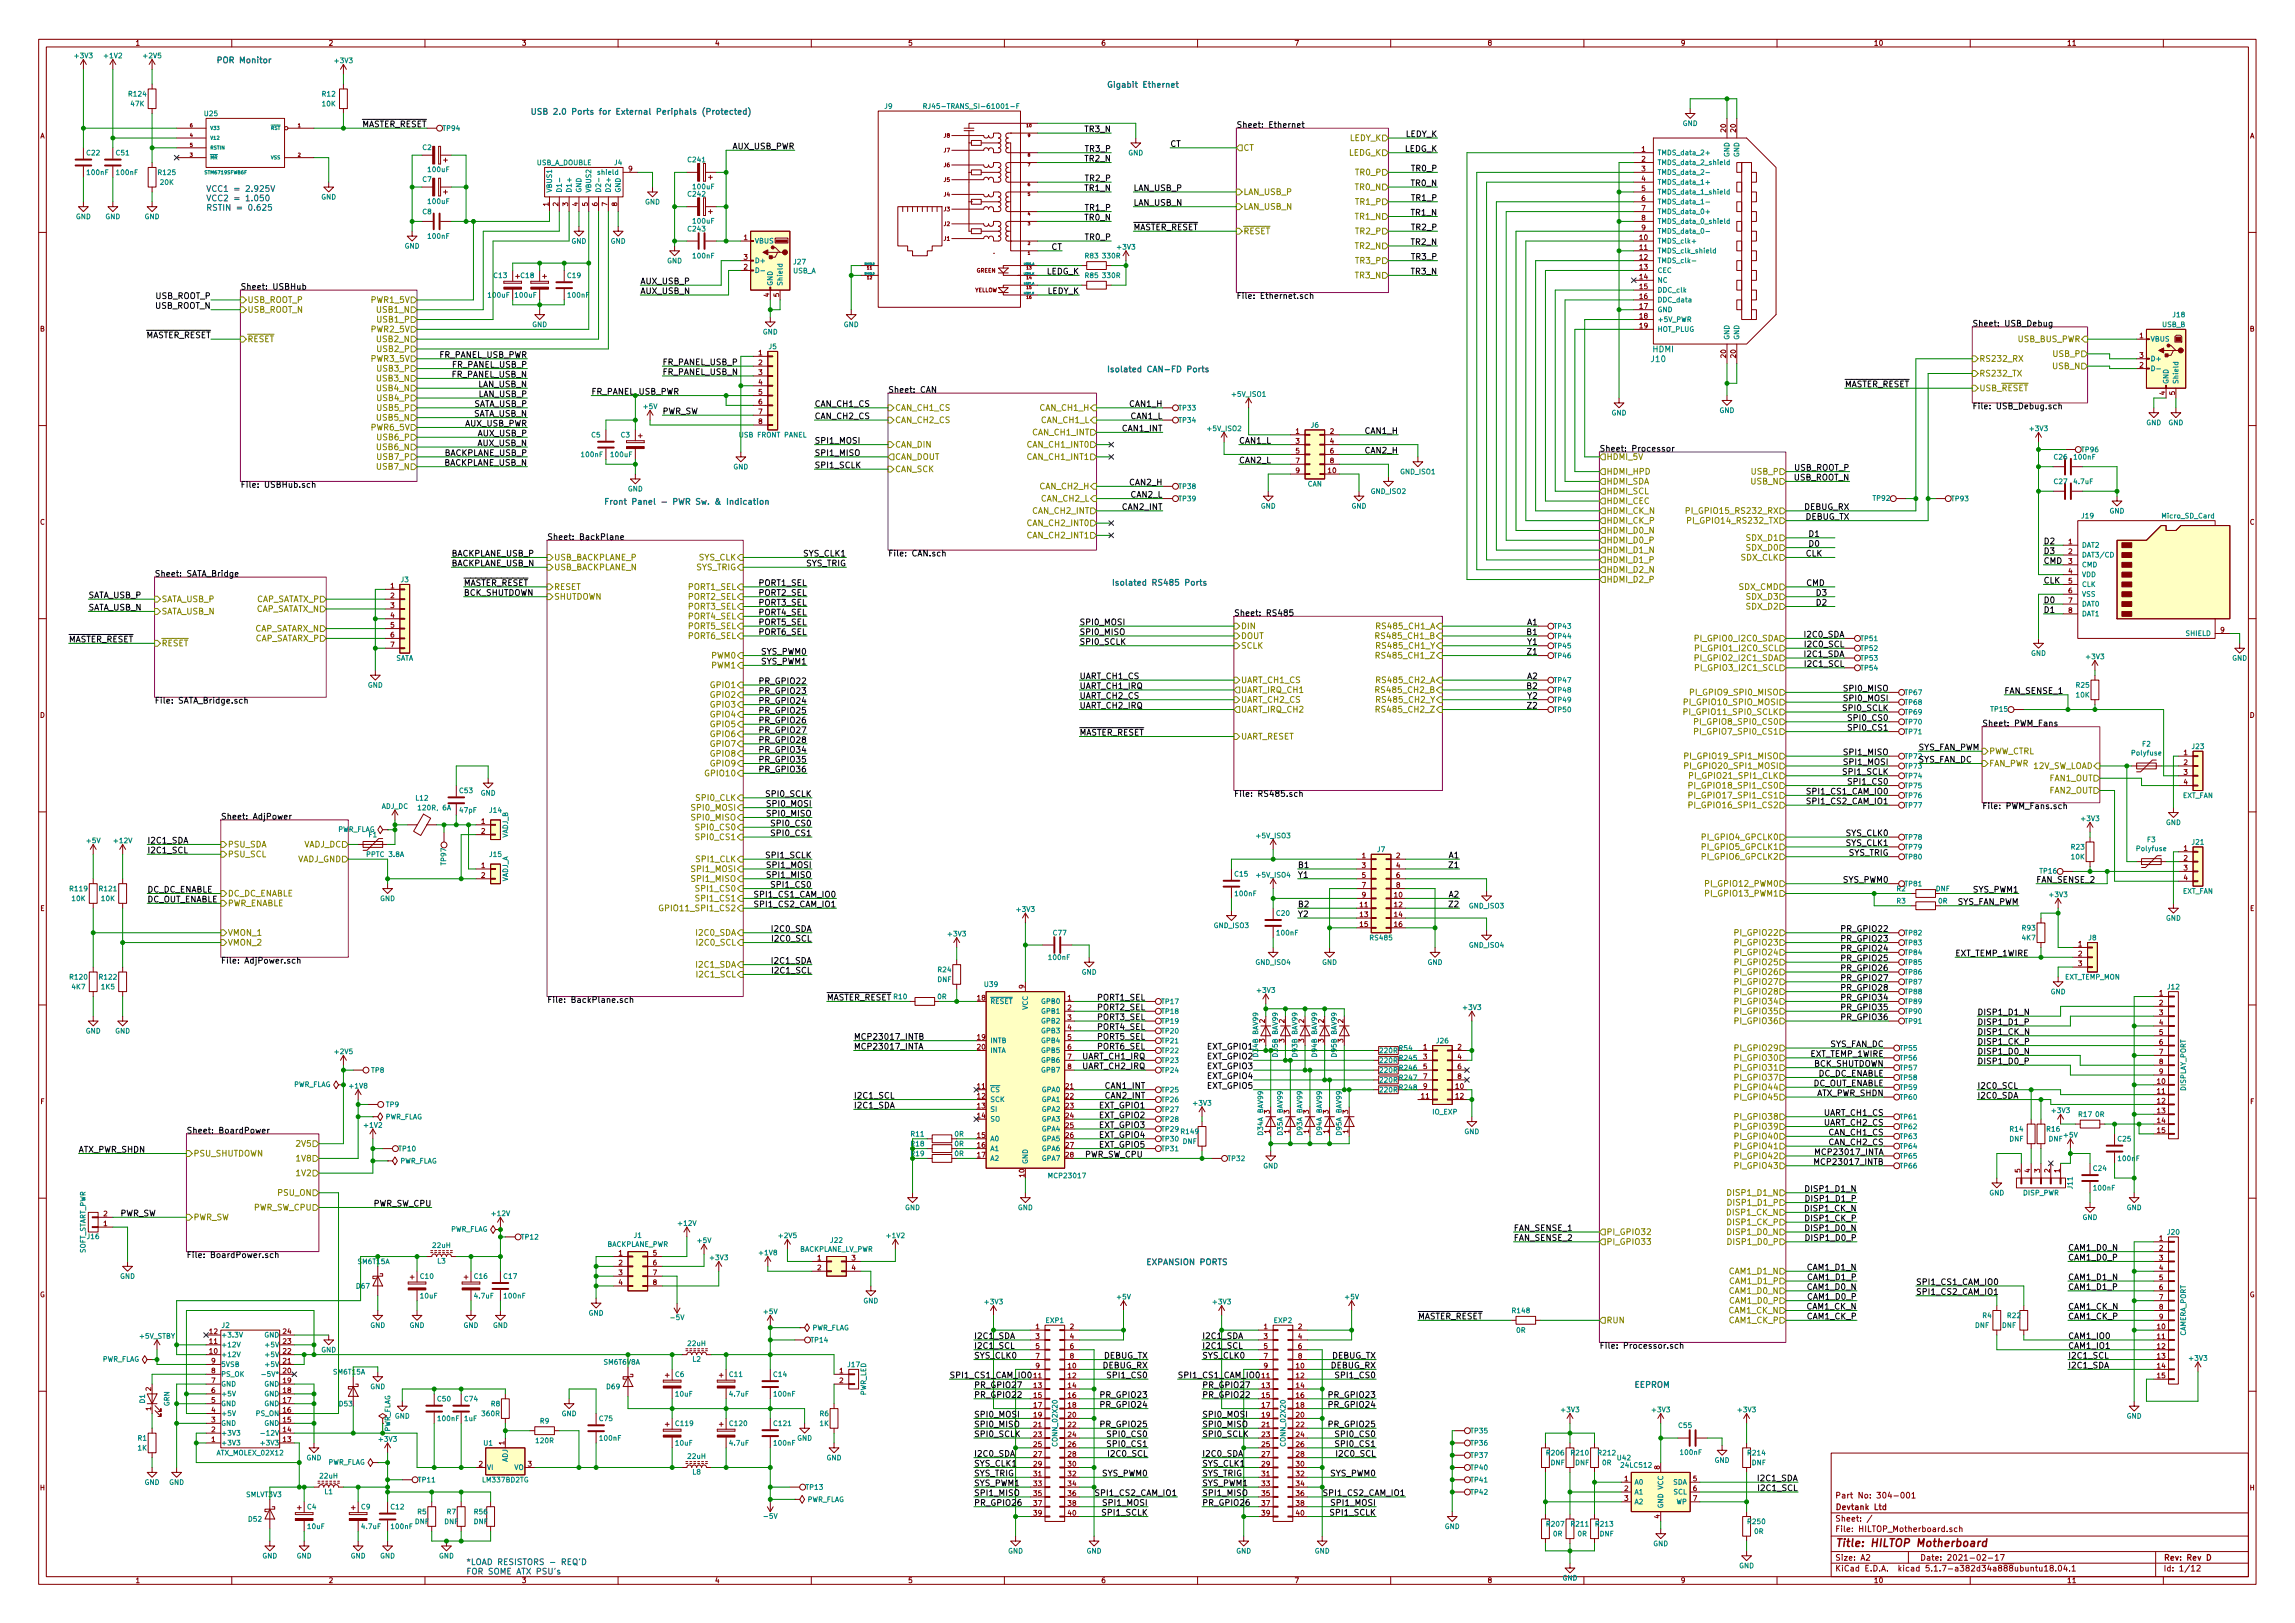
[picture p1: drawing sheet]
<svg xmlns="http://www.w3.org/2000/svg" width="594mm" height="420mm" viewBox="0 0 594 420" stroke-linecap="round" stroke-linejoin="round" font-family="sans-serif">
<defs><g id="words">
<text font-size="2.8" fill="#840000" x="475" y="400.4">Title: HILTOP Motherboard</text>
<g font-size="2.1" fill="#0000c2">
<text x="55.9" y="16.3">POR Monitor</text>
<text x="286.4" y="22.7">Gigabit Ethernet</text>
<text x="137.2" y="29.7">USB 2.0 Ports for External Periphals (Protected)</text>
<text x="53.3" y="49.6">VCC1 = 2.925V</text>
<text x="53.3" y="52.1">VCC2 = 1.050</text>
<text x="53.3" y="54.5">RSTIN = 0.625</text>
<text x="286.4" y="96.4">Isolated CAN-FD Ports</text>
<text x="156.2" y="130.6">Front Panel - PWR Sw. &amp; Indication</text>
<text x="287.7" y="151.6">Isolated RS485 Ports</text>
<text x="296.5" y="327.5">EXPANSION PORTS</text>
<text x="422.9" y="359.2">EEPROM</text>
<text x="120.6" y="405.1">*LOAD RESISTORS - REQ'D</text>
<text x="120.6" y="407.6">FOR SOME ATX PSU's</text>
</g>
<g font-size="2.1">
<text x="93.3" y="32.9">MASTER_RESET</text>
<text x="280.9" y="34.2">TR3_N</text>
<text x="320" y="33.1">Sheet: Ethernet</text>
<text x="363.7" y="35.5">LEDY_K</text>
<text x="189.5" y="38.7">AUX_USB_PWR</text>
<text x="280.9" y="41.8">TR2_N</text>
<text x="281.1" y="39.3">TR3_P</text>
<text x="302.9" y="38">CT</text>
<text x="363.5" y="39.3">LEDG_K</text>
<text x="281.1" y="46.9">TR2_P</text>
<text x="365.5" y="44.4">TR0_P</text>
<text x="280.9" y="49.4">TR1_N</text>
<text x="293.4" y="53.3">LAN_USB_N</text>
<text x="293.4" y="49.4">LAN_USB_P</text>
<text x="365.4" y="48.2">TR0_N</text>
<text x="365.5" y="52">TR1_P</text>
<text x="280.9" y="57.1">TR0_N</text>
<text x="281.1" y="54.5">TR1_P</text>
<text x="293.4" y="59.6">MASTER_RESET</text>
<text x="365.4" y="55.8">TR1_N</text>
<text x="365.5" y="59.6">TR2_P</text>
<text x="272.1" y="64.7">CT</text>
<text x="281.1" y="62.1">TR0_P</text>
<text x="365.4" y="63.4">TR2_N</text>
<text x="270.8" y="71">LEDG_K</text>
<text x="365.4" y="71">TR3_N</text>
<text x="365.5" y="67.2">TR3_P</text>
<text x="40.2" y="77.4">USB_ROOT_P</text>
<text x="62.2" y="75">Sheet: USBHub</text>
<text x="165.7" y="73.6">AUX_USB_P</text>
<text x="165.7" y="76.1">AUX_USB_N</text>
<text x="271" y="76.1">LEDY_K</text>
<text x="320" y="77.4">File: Ethernet.sch</text>
<text x="40.1" y="79.9">USB_ROOT_N</text>
<text x="37.4" y="87.5">MASTER_RESET</text>
<text x="510.5" y="84.5">Sheet: USB_Debug</text>
<text x="113.5" y="92.6">FR_PANEL_USB_PWR</text>
<text x="117.1" y="95.2">FR_PANEL_USB_P</text>
<text x="171.4" y="94.5">FR_PANEL_USB_P</text>
<text x="116.9" y="97.7">FR_PANEL_USB_N</text>
<text x="123.8" y="100.2">LAN_USB_N</text>
<text x="171.4" y="97.1">FR_PANEL_USB_N</text>
<text x="229.9" y="101.7">Sheet: CAN</text>
<text x="477.5" y="100.2">MASTER_RESET</text>
<text x="122.4" y="107.9">SATA_USB_N</text>
<text x="122.5" y="105.3">SATA_USB_P</text>
<text x="123.9" y="102.8">LAN_USB_P</text>
<text x="171.4" y="107.2">PWR_SW</text>
<text x="210.8" y="105.3">CAN_CH1_CS</text>
<text x="292.5" y="105.3">CAN1_H</text>
<text x="510.5" y="105.9">File: USB_Debug.sch</text>
<text x="120.2" y="110.4">AUX_USB_PWR</text>
<text x="123.8" y="112.9">AUX_USB_P</text>
<text x="210.8" y="108.5">CAN_CH2_CS</text>
<text x="290.6" y="111.7">CAN1_INT</text>
<text x="292.7" y="108.5">CAN1_L</text>
<text x="353.5" y="112.3">CAN1_H</text>
<text x="114.9" y="118">BACKPLANE_USB_P</text>
<text x="123.7" y="115.5">AUX_USB_N</text>
<text x="210.8" y="114.9">SPI1_MOSI</text>
<text x="210.8" y="118">SPI1_MISO</text>
<text x="320.7" y="119.9">CAN2_L</text>
<text x="320.7" y="114.9">CAN1_L</text>
<text x="353.5" y="117.4">CAN2_H</text>
<text x="414" y="116.9">Sheet: Processor</text>
<text x="114.8" y="120.6">BACKPLANE_USB_N</text>
<text x="210.8" y="121.2">SPI1_SCLK</text>
<text x="292.5" y="125.6">CAN2_H</text>
<text x="464.3" y="124.4">USB_ROOT_N</text>
<text x="464.4" y="121.8">USB_ROOT_P</text>
<text x="62.2" y="126.3">File: USBHub.sch</text>
<text x="290.6" y="132">CAN2_INT</text>
<text x="292.7" y="128.8">CAN2_L</text>
<text x="467" y="132">DEBUG_RX</text>
<text x="467.2" y="134.5">DEBUG_TX</text>
<text x="141.6" y="139.8">Sheet: BackPlane</text>
<text x="468.5" y="141.5">D0</text>
<text x="468.5" y="139">D1</text>
<text x="529" y="143.4">D3</text>
<text x="529" y="140.9">D2</text>
<text x="40" y="149.3">Sheet: SATA_Bridge</text>
<text x="116.8" y="146.6">BACKPLANE_USB_N</text>
<text x="116.8" y="144.1">BACKPLANE_USB_P</text>
<text x="208.1" y="144.1">SYS_CLK1</text>
<text x="208.6" y="146.6">SYS_TRIG</text>
<text x="229.9" y="144">File: CAN.sch</text>
<text x="467.4" y="144.1">CLK</text>
<text x="529" y="146">CMD</text>
<text x="22.9" y="154.9">SATA_USB_P</text>
<text x="120" y="151.7">MASTER_RESET</text>
<text x="120" y="154.2">BCK_SHUTDOWN</text>
<text x="196.5" y="154.2">PORT2_SEL</text>
<text x="196.5" y="151.7">PORT1_SEL</text>
<text x="467.6" y="151.7">CMD</text>
<text x="470.4" y="154.2">D3</text>
<text x="529" y="151">CLK</text>
<text x="22.9" y="158">SATA_USB_N</text>
<text x="196.5" y="156.8">PORT3_SEL</text>
<text x="196.5" y="159.3">PORT4_SEL</text>
<text x="196.5" y="161.8">PORT5_SEL</text>
<text x="279.4" y="161.8">SPI0_MOSI</text>
<text x="319.4" y="159.5">Sheet: RS485</text>
<text x="395.4" y="161.8">A1</text>
<text x="470.4" y="156.8">D2</text>
<text x="529" y="158.7">D1</text>
<text x="529" y="156.1">D0</text>
<text x="17.8" y="166.3">MASTER_RESET</text>
<text x="196.5" y="164.4">PORT6_SEL</text>
<text x="279.4" y="166.9">SPI0_SCLK</text>
<text x="279.4" y="164.4">SPI0_MISO</text>
<text x="395.4" y="164.4">B1</text>
<text x="395.6" y="166.9">Y1</text>
<text x="467.4" y="165">I2C0_SDA</text>
<text x="467.6" y="167.6">I2C0_SCL</text>
<text x="197.1" y="169.5">SYS_PWM0</text>
<text x="197.1" y="172">SYS_PWM1</text>
<text x="395.7" y="169.5">Z1</text>
<text x="467.4" y="170.1">I2C1_SDA</text>
<text x="467.6" y="172.6">I2C1_SCL</text>
<text x="197.1" y="179.6">PR_GPIO23</text>
<text x="197.1" y="177.1">PR_GPIO22</text>
<text x="279.4" y="178.4">UART_CH1_IRQ</text>
<text x="279.4" y="175.8">UART_CH1_CS</text>
<text x="395.4" y="178.4">B2</text>
<text x="395.4" y="175.8">A2</text>
<text x="477.7" y="179">SPI0_MISO</text>
<text x="518.8" y="179.6">FAN_SENSE_1</text>
<text x="40" y="182.1">File: SATA_Bridge.sch</text>
<text x="197.1" y="182.2">PR_GPIO24</text>
<text x="197.1" y="184.7">PR_GPIO25</text>
<text x="279.4" y="183.4">UART_CH2_IRQ</text>
<text x="279.4" y="180.9">UART_CH2_CS</text>
<text x="395.6" y="180.9">Y2</text>
<text x="395.7" y="183.4">Z2</text>
<text x="477.4" y="184.1">SPI0_SCLK</text>
<text x="477.7" y="181.5">SPI0_MOSI</text>
<text x="197.1" y="187.2">PR_GPIO26</text>
<text x="197.1" y="189.8">PR_GPIO27</text>
<text x="279.4" y="190.4">MASTER_RESET</text>
<text x="479" y="186.6">SPI0_CS0</text>
<text x="479" y="189.1">SPI0_CS1</text>
<text x="513.1" y="188">Sheet: PWM_Fans</text>
<text x="197.1" y="192.3">PR_GPIO28</text>
<text x="197.1" y="194.9">PR_GPIO34</text>
<text x="197.1" y="197.4">PR_GPIO35</text>
<text x="477.7" y="195.5">SPI1_MISO</text>
<text x="496.6" y="194.2">SYS_FAN_PWM</text>
<text x="496.6" y="197.4">SYS_FAN_DC</text>
<text x="197.1" y="199.9">PR_GPIO36</text>
<text x="477.4" y="200.6">SPI1_SCLK</text>
<text x="477.7" y="198">SPI1_MOSI</text>
<text x="479" y="203.1">SPI1_CS0</text>
<text x="198.6" y="206.3">SPI0_SCLK</text>
<text x="199" y="208.8">SPI0_MOSI</text>
<text x="319.4" y="206.3">File: RS485.sch</text>
<text x="468.4" y="208.2">SPI1_CS2_CAM_IO1</text>
<text x="468.4" y="205.7">SPI1_CS1_CAM_IO0</text>
<text x="513.1" y="209.4">File: PWM_Fans.sch</text>
<text x="57.1" y="212.2">Sheet: AdjPower</text>
<text x="199" y="211.4">SPI0_MISO</text>
<text x="200.3" y="213.9">SPI0_CS0</text>
<text x="38.1" y="220.9">I2C1_SCL</text>
<text x="38.1" y="218.4">I2C1_SDA</text>
<text x="200.3" y="216.5">SPI0_CS1</text>
<text x="478" y="219">SYS_CLK1</text>
<text x="478" y="216.5">SYS_CLK0</text>
<text x="478.5" y="221.5">SYS_TRIG</text>
<text x="198.6" y="222.2">SPI1_SCLK</text>
<text x="199" y="224.7">SPI1_MOSI</text>
<text x="199" y="227.2">SPI1_MISO</text>
<text x="335.9" y="227.2">Y1</text>
<text x="335.9" y="224.7">B1</text>
<text x="375.1" y="222.2">A1</text>
<text x="375.3" y="224.7">Z1</text>
<text x="38.1" y="233.6">DC_OUT_ENABLE</text>
<text x="38.1" y="231.1">DC_DC_ENABLE</text>
<text x="196" y="232.3">SPI1_CS1_CAM_IO0</text>
<text x="200.3" y="229.8">SPI1_CS0</text>
<text x="375.1" y="232.3">A2</text>
<text x="477.2" y="228.5">SYS_PWM0</text>
<text x="510.8" y="231.1">SYS_PWM1</text>
<text x="527" y="228.5">FAN_SENSE_2</text>
<text x="196" y="234.9">SPI1_CS2_CAM_IO1</text>
<text x="335.9" y="237.4">Y2</text>
<text x="335.9" y="234.9">B2</text>
<text x="375.3" y="234.9">Z2</text>
<text x="506.5" y="234.2">SYS_FAN_PWM</text>
<text x="200.1" y="241.2">I2C0_SDA</text>
<text x="200.3" y="243.8">I2C0_SCL</text>
<text x="477.2" y="243.8">PR_GPIO23</text>
<text x="477.2" y="241.2">PR_GPIO22</text>
<text x="57.1" y="249.4">File: AdjPower.sch</text>
<text x="200.1" y="249.5">I2C1_SDA</text>
<text x="477.2" y="246.3">PR_GPIO24</text>
<text x="477.2" y="248.8">PR_GPIO25</text>
<text x="477.2" y="251.4">PR_GPIO26</text>
<text x="506.1" y="247.6">EXT_TEMP_1WIRE</text>
<text x="200.3" y="252">I2C1_SCL</text>
<text x="477.2" y="256.5">PR_GPIO28</text>
<text x="477.2" y="253.9">PR_GPIO27</text>
<text x="141.6" y="259.6">File: BackPlane.sch</text>
<text x="214" y="259">MASTER_RESET</text>
<text x="284.1" y="259">PORT1_SEL</text>
<text x="284.1" y="261.5">PORT2_SEL</text>
<text x="477.2" y="261.5">PR_GPIO35</text>
<text x="477.2" y="259">PR_GPIO34</text>
<text x="511.8" y="262.8">DISP1_D1_N</text>
<text x="221" y="269.2">MCP23017_INTB</text>
<text x="284.1" y="269.2">PORT5_SEL</text>
<text x="284.1" y="266.6">PORT4_SEL</text>
<text x="284.1" y="264.1">PORT3_SEL</text>
<text x="477.2" y="264.1">PR_GPIO36</text>
<text x="511.8" y="267.9">DISP1_CK_N</text>
<text x="511.8" y="265.3">DISP1_D1_P</text>
<text x="221" y="271.7">MCP23017_INTA</text>
<text x="280.3" y="274.2">UART_CH1_IRQ</text>
<text x="284.1" y="271.7">PORT6_SEL</text>
<text x="312.7" y="271.7">EXT_GPIO1</text>
<text x="312.7" y="274.2">EXT_GPIO2</text>
<text x="468.6" y="273.6">EXT_TEMP_1WIRE</text>
<text x="473.6" y="271.1">SYS_FAN_DC</text>
<text x="511.8" y="270.4">DISP1_CK_P</text>
<text x="511.8" y="273">DISP1_D0_N</text>
<text x="511.8" y="275.5">DISP1_D0_P</text>
<text x="280.3" y="276.8">UART_CH2_IRQ</text>
<text x="286.2" y="281.9">CAN1_INT</text>
<text x="312.7" y="276.8">EXT_GPIO3</text>
<text x="312.7" y="279.3">EXT_GPIO4</text>
<text x="312.7" y="281.9">EXT_GPIO5</text>
<text x="469" y="281.2">DC_OUT_ENABLE</text>
<text x="469.4" y="276.1">BCK_SHUTDOWN</text>
<text x="470.5" y="278.7">DC_DC_ENABLE</text>
<text x="511.8" y="281.9">I2C0_SCL</text>
<text x="221" y="284.4">I2C1_SCL</text>
<text x="221" y="286.9">I2C1_SDA</text>
<text x="284.8" y="286.9">EXT_GPIO1</text>
<text x="286.2" y="284.4">CAN2_INT</text>
<text x="470.1" y="283.8">ATX_PWR_SHDN</text>
<text x="511.8" y="284.4">I2C0_SDA</text>
<text x="48.3" y="293.4">Sheet: BoardPower</text>
<text x="284.8" y="292">EXT_GPIO3</text>
<text x="284.8" y="289.5">EXT_GPIO2</text>
<text x="472.2" y="288.8">UART_CH1_CS</text>
<text x="472.2" y="291.4">UART_CH2_CS</text>
<text x="473.5" y="293.9">CAN_CH1_CS</text>
<text x="20.3" y="298.4">ATX_PWR_SHDN</text>
<text x="280.7" y="299.6">PWR_SW_CPU</text>
<text x="284.8" y="294.6">EXT_GPIO4</text>
<text x="284.8" y="297.1">EXT_GPIO5</text>
<text x="470.9" y="299">MCP23017_INTA</text>
<text x="473.5" y="296.5">CAN_CH2_CS</text>
<text x="470.9" y="301.5">MCP23017_INTB</text>
<text x="467.9" y="308.5">DISP1_D1_N</text>
<text x="468.1" y="311.1">DISP1_D1_P</text>
<text x="31.1" y="314.9">PWR_SW</text>
<text x="96.5" y="312.3">PWR_SW_CPU</text>
<text x="467.6" y="313.6">DISP1_CK_N</text>
<text x="467.7" y="316.1">DISP1_CK_P</text>
<text x="391.8" y="318.7">FAN_SENSE_1</text>
<text x="391.8" y="321.2">FAN_SENSE_2</text>
<text x="467.9" y="318.7">DISP1_D0_N</text>
<text x="468.1" y="321.2">DISP1_D0_P</text>
<text x="535.3" y="323.8">CAM1_D0_N</text>
<text x="48.3" y="325.6">File: BoardPower.sch</text>
<text x="468.1" y="328.8">CAM1_D1_N</text>
<text x="535.3" y="326.3">CAM1_D0_P</text>
<text x="468.1" y="333.9">CAM1_D0_N</text>
<text x="468.2" y="331.4">CAM1_D1_P</text>
<text x="495.9" y="332.7">SPI1_CS1_CAM_IO0</text>
<text x="495.9" y="335.2">SPI1_CS2_CAM_IO1</text>
<text x="535.3" y="333.9">CAM1_D1_P</text>
<text x="535.3" y="331.4">CAM1_D1_N</text>
<text x="367" y="341.5">MASTER_RESET</text>
<text x="467.7" y="339">CAM1_CK_N</text>
<text x="467.8" y="341.5">CAM1_CK_P</text>
<text x="468.2" y="336.5">CAM1_D0_P</text>
<text x="535.3" y="341.5">CAM1_CK_P</text>
<text x="535.3" y="339">CAM1_CK_N</text>
<text x="252.1" y="346.6">I2C1_SDA</text>
<text x="311.1" y="346.6">I2C1_SDA</text>
<text x="535.3" y="346.6">CAM1_IO0</text>
<text x="252.1" y="351.7">SYS_CLK0</text>
<text x="252.1" y="349.2">I2C1_SCL</text>
<text x="285.6" y="351.7">DEBUG_TX</text>
<text x="311.1" y="349.2">I2C1_SCL</text>
<text x="311.1" y="351.7">SYS_CLK0</text>
<text x="344.7" y="351.7">DEBUG_TX</text>
<text x="414" y="349.1">File: Processor.sch</text>
<text x="535.3" y="351.7">I2C1_SCL</text>
<text x="535.3" y="349.2">CAM1_IO1</text>
<text x="245.7" y="356.8">SPI1_CS1_CAM_IO0</text>
<text x="252.1" y="359.3">PR_GPIO27</text>
<text x="285.4" y="354.2">DEBUG_RX</text>
<text x="287.3" y="356.8">SPI1_CS0</text>
<text x="304.8" y="356.8">SPI1_CS1_CAM_IO0</text>
<text x="311.1" y="359.3">PR_GPIO27</text>
<text x="344.4" y="354.2">DEBUG_RX</text>
<text x="346.3" y="356.8">SPI1_CS0</text>
<text x="535.3" y="354.2">I2C1_SDA</text>
<text x="252.1" y="361.9">PR_GPIO22</text>
<text x="285.4" y="361.9">PR_GPIO23</text>
<text x="285.4" y="364.4">PR_GPIO24</text>
<text x="311.1" y="361.9">PR_GPIO22</text>
<text x="344.4" y="361.9">PR_GPIO23</text>
<text x="344.4" y="364.4">PR_GPIO24</text>
<text x="252.1" y="369.5">SPI0_MISO</text>
<text x="252.1" y="366.9">SPI0_MOSI</text>
<text x="285.4" y="369.5">PR_GPIO25</text>
<text x="311.1" y="366.9">SPI0_MOSI</text>
<text x="311.1" y="369.5">SPI0_MISO</text>
<text x="344.4" y="369.5">PR_GPIO25</text>
<text x="252.1" y="372">SPI0_SCLK</text>
<text x="252.1" y="377.1">I2C0_SDA</text>
<text x="287.3" y="374.6">SPI0_CS1</text>
<text x="287.3" y="377.1">I2C0_SCL</text>
<text x="287.3" y="372">SPI0_CS0</text>
<text x="311.1" y="372">SPI0_SCLK</text>
<text x="311.1" y="377.1">I2C0_SDA</text>
<text x="346.3" y="372">SPI0_CS0</text>
<text x="346.3" y="374.6">SPI0_CS1</text>
<text x="346.3" y="377.1">I2C0_SCL</text>
<text x="252.1" y="379.6">SYS_CLK1</text>
<text x="252.1" y="382.2">SYS_TRIG</text>
<text x="285.4" y="382.2">SYS_PWM0</text>
<text x="311.1" y="379.6">SYS_CLK1</text>
<text x="311.1" y="382.2">SYS_TRIG</text>
<text x="344.4" y="382.2">SYS_PWM0</text>
<text x="455.3" y="383.5">I2C1_SDA</text>
<text x="252.1" y="384.7">SYS_PWM1</text>
<text x="252.1" y="387.3">SPI1_MISO</text>
<text x="252.1" y="389.8">PR_GPIO26</text>
<text x="284.3" y="387.3">SPI1_CS2_CAM_IO1</text>
<text x="286" y="389.8">SPI1_MOSI</text>
<text x="311.1" y="387.3">SPI1_MISO</text>
<text x="311.1" y="389.8">PR_GPIO26</text>
<text x="311.1" y="384.7">SYS_PWM1</text>
<text x="343.3" y="387.3">SPI1_CS2_CAM_IO1</text>
<text x="345" y="389.8">SPI1_MOSI</text>
<text x="455.5" y="386">I2C1_SCL</text>
<text x="285.6" y="392.3">SPI1_SCLK</text>
<text x="344.7" y="392.3">SPI1_SCLK</text>
</g>
<g font-size="2.1" fill="#848400">
<text x="321.8" y="39">CT</text>
<text x="349" y="40.3">LEDG_K</text>
<text x="349.2" y="36.5">LEDY_K</text>
<text x="351" y="45.4">TR0_P</text>
<text x="321.8" y="50.5">LAN_USB_P</text>
<text x="350.9" y="49.2">TR0_N</text>
<text x="351" y="53">TR1_P</text>
<text x="321.8" y="54.3">LAN_USB_N</text>
<text x="350.9" y="56.8">TR1_N</text>
<text x="321.8" y="60.6">RESET</text>
<text x="350.9" y="64.4">TR2_N</text>
<text x="351" y="60.6">TR2_P</text>
<text x="351" y="68.2">TR3_P</text>
<text x="350.9" y="72.1">TR3_N</text>
<text x="64" y="78.4">USB_ROOT_P</text>
<text x="64" y="80.9">USB_ROOT_N</text>
<text x="96.3" y="78.4">PWR1_5V</text>
<text x="97.8" y="80.9">USB1_N</text>
<text x="97.9" y="83.5">USB1_P</text>
<text x="64" y="88.6">RESET</text>
<text x="96.3" y="86">PWR2_5V</text>
<text x="97.8" y="88.6">USB2_N</text>
<text x="522.3" y="88.6">USB_BUS_PWR</text>
<text x="96.3" y="93.6">PWR3_5V</text>
<text x="97.9" y="91.1">USB2_P</text>
<text x="512.3" y="93.6">RS232_RX</text>
<text x="531.4" y="95.5">USB_N</text>
<text x="531.5" y="92.4">USB_P</text>
<text x="97.8" y="98.7">USB3_N</text>
<text x="97.8" y="101.3">USB4_N</text>
<text x="97.9" y="96.2">USB3_P</text>
<text x="512.3" y="97.5">RS232_TX</text>
<text x="512.3" y="101.3">USB_RESET</text>
<text x="97.9" y="103.8">USB4_P</text>
<text x="97.9" y="106.3">USB5_P</text>
<text x="231.6" y="106.3">CAN_CH1_CS</text>
<text x="269.3" y="106.3">CAN_CH1_H</text>
<text x="96.3" y="111.4">PWR6_5V</text>
<text x="97.8" y="108.9">USB5_N</text>
<text x="97.9" y="114">USB6_P</text>
<text x="231.6" y="109.5">CAN_CH2_CS</text>
<text x="267.4" y="112.7">CAN_CH1_INT</text>
<text x="269.6" y="109.5">CAN_CH1_L</text>
<text x="97.8" y="116.5">USB6_N</text>
<text x="97.9" y="119">USB7_P</text>
<text x="231.6" y="119">CAN_DOUT</text>
<text x="231.6" y="115.9">CAN_DIN</text>
<text x="266.3" y="115.9">CAN_CH1_INT0</text>
<text x="266.3" y="119">CAN_CH1_INT1</text>
<text x="415.8" y="119">HDMI_5V</text>
<text x="97.8" y="121.6">USB7_N</text>
<text x="231.6" y="122.2">CAN_SCK</text>
<text x="415.8" y="125.4">HDMI_SDA</text>
<text x="415.8" y="122.9">HDMI_HPD</text>
<text x="453.3" y="125.4">USB_N</text>
<text x="453.4" y="122.9">USB_P</text>
<text x="269.3" y="126.7">CAN_CH2_H</text>
<text x="269.6" y="129.8">CAN_CH2_L</text>
<text x="415.8" y="130.5">HDMI_CEC</text>
<text x="415.8" y="127.9">HDMI_SCL</text>
<text x="266.3" y="136.2">CAN_CH2_INT0</text>
<text x="267.4" y="133">CAN_CH2_INT</text>
<text x="415.8" y="135.6">HDMI_CK_P</text>
<text x="415.8" y="133">HDMI_CK_N</text>
<text x="437.8" y="133">PI_GPIO15_RS232_RX</text>
<text x="438.1" y="135.6">PI_GPIO14_RS232_TX</text>
<text x="266.3" y="139.4">CAN_CH2_INT1</text>
<text x="415.8" y="143.2">HDMI_D1_N</text>
<text x="415.8" y="140.6">HDMI_D0_P</text>
<text x="415.8" y="138.1">HDMI_D0_N</text>
<text x="452.2" y="142.5">SDX_D0</text>
<text x="452.2" y="140">SDX_D1</text>
<text x="143.4" y="145.1">USB_BACKPLANE_P</text>
<text x="143.4" y="147.6">USB_BACKPLANE_N</text>
<text x="180.1" y="147.6">SYS_TRIG</text>
<text x="180.8" y="145.1">SYS_CLK</text>
<text x="415.8" y="148.3">HDMI_D2_N</text>
<text x="415.8" y="145.7">HDMI_D1_P</text>
<text x="450.6" y="145.1">SDX_CLK</text>
<text x="41.8" y="155.9">SATA_USB_P</text>
<text x="65.9" y="155.9">CAP_SATATX_P</text>
<text x="143.4" y="152.7">RESET</text>
<text x="143.4" y="155.2">SHUTDOWN</text>
<text x="178.2" y="152.7">PORT1_SEL</text>
<text x="178.2" y="155.2">PORT2_SEL</text>
<text x="415.8" y="150.8">HDMI_D2_P</text>
<text x="450.1" y="152.7">SDX_CMD</text>
<text x="452.2" y="155.2">SDX_D3</text>
<text x="41.8" y="159">SATA_USB_N</text>
<text x="65.8" y="158.4">CAP_SATATX_N</text>
<text x="178.2" y="157.8">PORT3_SEL</text>
<text x="178.2" y="160.3">PORT4_SEL</text>
<text x="452.2" y="157.8">SDX_D2</text>
<text x="41.8" y="167.3">RESET</text>
<text x="65.6" y="163.5">CAP_SATARX_N</text>
<text x="65.7" y="166">CAP_SATARX_P</text>
<text x="178.2" y="162.9">PORT5_SEL</text>
<text x="178.2" y="165.4">PORT6_SEL</text>
<text x="321.2" y="162.9">DIN</text>
<text x="321.2" y="165.4">DOUT</text>
<text x="321.2" y="167.9">SCLK</text>
<text x="357" y="165.4">RS485_CH1_B</text>
<text x="357" y="162.9">RS485_CH1_A</text>
<text x="357.1" y="167.9">RS485_CH1_Y</text>
<text x="439.5" y="166">PI_GPIO0_I2C0_SDA</text>
<text x="184.3" y="170.5">PWM0</text>
<text x="184.3" y="173">PWM1</text>
<text x="357.2" y="170.5">RS485_CH1_Z</text>
<text x="439.5" y="171.1">PI_GPIO2_I2C1_SDA</text>
<text x="439.8" y="173.7">PI_GPIO3_I2C1_SCL</text>
<text x="439.8" y="168.6">PI_GPIO1_I2C0_SCL</text>
<text x="184.1" y="178.1">GPIO1</text>
<text x="321.2" y="176.8">UART_CH1_CS</text>
<text x="321.2" y="179.4">UART_IRQ_CH1</text>
<text x="357" y="176.8">RS485_CH2_A</text>
<text x="357" y="179.4">RS485_CH2_B</text>
<text x="184.1" y="180.6">GPIO2</text>
<text x="184.1" y="183.2">GPIO3</text>
<text x="184.1" y="185.7">GPIO4</text>
<text x="321.2" y="181.9">UART_CH2_CS</text>
<text x="321.2" y="184.4">UART_IRQ_CH2</text>
<text x="357.1" y="181.9">RS485_CH2_Y</text>
<text x="357.2" y="184.4">RS485_CH2_Z</text>
<text x="436.8" y="182.5">PI_GPIO10_SPIO_MOSI</text>
<text x="436.9" y="185.1">PI_GPIO11_SPI0_SCLK</text>
<text x="438.4" y="180">PI_GPIO9_SPI0_MISO</text>
<text x="184.1" y="188.3">GPIO5</text>
<text x="184.1" y="190.8">GPIO6</text>
<text x="321.2" y="191.4">UART_RESET</text>
<text x="439.7" y="190.2">PI_GPIO7_SPI0_CS1</text>
<text x="439.7" y="187.6">PI_GPIO8_SPI0_CS0</text>
<text x="184.1" y="193.3">GPIO7</text>
<text x="184.1" y="195.9">GPIO8</text>
<text x="437.3" y="196.5">PI_GPIO19_SPI1_MISO</text>
<text x="514.9" y="195.2">PWW_CTRL</text>
<text x="183" y="201">GPIO10</text>
<text x="184.1" y="198.4">GPIO9</text>
<text x="437.3" y="199.1">PI_GPIO20_SPI1_MOSI</text>
<text x="438.3" y="201.6">PI_GPIO21_SPI1_CLK</text>
<text x="514.9" y="198.4">FAN_PWR</text>
<text x="526.2" y="199.1">12V_SW_LOAD</text>
<text x="530.6" y="202.2">FAN1_OUT</text>
<text x="179.4" y="209.8">SPI0_MOSI</text>
<text x="180.5" y="207.3">SPI0_CLK</text>
<text x="438.6" y="209.2">PI_GPIO16_SPI1_CS2</text>
<text x="438.6" y="206.7">PI_GPIO17_SPI1_CS1</text>
<text x="438.6" y="204.1">PI_GPIO18_SPI1_CS0</text>
<text x="530.6" y="205.4">FAN2_OUT</text>
<text x="179.4" y="212.4">SPI0_MISO</text>
<text x="180.7" y="214.9">SPI0_CS0</text>
<text x="58.9" y="219.4">PSU_SDA</text>
<text x="58.9" y="221.9">PSU_SCL</text>
<text x="78.5" y="219.4">VADJ_DC</text>
<text x="180.7" y="217.5">SPI0_CS1</text>
<text x="441" y="217.5">PI_GPIO4_GPCLK0</text>
<text x="441" y="220">PI_GPIO5_GPCLK1</text>
<text x="76.8" y="223.2">VADJ_GND</text>
<text x="179.4" y="225.7">SPI1_MOSI</text>
<text x="180.5" y="223.2">SPI1_CLK</text>
<text x="441" y="222.5">PI_GPIO6_GPCLK2</text>
<text x="58.9" y="232.1">DC_DC_ENABLE</text>
<text x="179.4" y="228.3">SPI1_MISO</text>
<text x="180.7" y="230.8">SPI1_CS0</text>
<text x="180.7" y="233.3">SPI1_CS1</text>
<text x="442.1" y="229.5">PI_GPIO12_PWM0</text>
<text x="442.1" y="232.1">PI_GPIO13_PWM1</text>
<text x="58.9" y="234.6">PWR_ENABLE</text>
<text x="171.9" y="235.9">GPIO11_SPI1_CS2</text>
<text x="58.9" y="242.2">VMON_1</text>
<text x="58.9" y="244.8">VMON_2</text>
<text x="180.5" y="242.2">I2C0_SDA</text>
<text x="180.7" y="244.8">I2C0_SCL</text>
<text x="449.7" y="242.2">PI_GPIO22</text>
<text x="449.7" y="244.8">PI_GPIO23</text>
<text x="180.5" y="250.5">I2C1_SDA</text>
<text x="449.7" y="247.3">PI_GPIO24</text>
<text x="449.7" y="249.9">PI_GPIO25</text>
<text x="180.7" y="253">I2C1_SCL</text>
<text x="449.7" y="252.4">PI_GPIO26</text>
<text x="449.7" y="254.9">PI_GPIO27</text>
<text x="449.7" y="257.5">PI_GPIO28</text>
<text x="449.7" y="260">PI_GPIO34</text>
<text x="449.7" y="262.6">PI_GPIO35</text>
<text x="449.7" y="265.1">PI_GPIO36</text>
<text x="449.7" y="274.6">PI_GPIO30</text>
<text x="449.7" y="272.1">PI_GPIO29</text>
<text x="449.7" y="277.2">PI_GPIO31</text>
<text x="449.7" y="279.7">PI_GPIO37</text>
<text x="449.7" y="284.8">PI_GPIO45</text>
<text x="449.7" y="282.2">PI_GPIO44</text>
<text x="449.7" y="289.9">PI_GPIO38</text>
<text x="449.7" y="292.4">PI_GPIO39</text>
<text x="50" y="299.4">PSU_SHUTDOWN</text>
<text x="77" y="296.8">2V5</text>
<text x="449.7" y="294.9">PI_GPIO40</text>
<text x="449.7" y="297.5">PI_GPIO41</text>
<text x="77" y="304.5">1V2</text>
<text x="77" y="300.7">1V8</text>
<text x="449.7" y="300">PI_GPIO42</text>
<text x="449.7" y="302.6">PI_GPIO43</text>
<text x="72" y="309.5">PSU_ON</text>
<text x="447.8" y="309.5">DISP1_D1_N</text>
<text x="50" y="315.9">PWR_SW</text>
<text x="65.6" y="313.4">PWR_SW_CPU</text>
<text x="447.4" y="314.6">DISP1_CK_N</text>
<text x="447.5" y="317.2">DISP1_CK_P</text>
<text x="447.9" y="312.1">DISP1_D1_P</text>
<text x="415.8" y="319.7">PI_GPIO32</text>
<text x="415.8" y="322.2">PI_GPIO33</text>
<text x="447.8" y="319.7">DISP1_D0_N</text>
<text x="447.9" y="322.2">DISP1_D0_P</text>
<text x="447.9" y="329.9">CAM1_D1_N</text>
<text x="447.9" y="334.9">CAM1_D0_N</text>
<text x="448" y="332.4">CAM1_D1_P</text>
<text x="447.5" y="340">CAM1_CK_N</text>
<text x="448" y="337.5">CAM1_D0_P</text>
<text x="415.8" y="342.6">RUN</text>
<text x="447.6" y="342.6">CAM1_CK_P</text>
</g>
<g font-size="2.1" fill="#008484">
<text x="427.5" y="93.7">J10</text>
<text x="427.8" y="91.2">HDMI</text>
</g>
<text font-size="2.1" fill="#008400" x="153" y="102.2">FR_PANEL_USB_PWR</text>
<g font-size="2.1" fill="#840000">
<text x="475" y="387.9">Part No: 304-001</text>
<text x="475" y="393.9">Sheet: /</text>
<text x="475" y="390.9">Devtank Ltd</text>
<text x="475" y="396.6">File: HILTOP_Motherboard.sch</text>
<text x="475" y="406.8">KiCad E.D.A. kicad 5.1.7-a382d34a888ubuntu18.04.1</text>
<text x="475" y="404">Size: A2</text>
<text x="497" y="404">Date: 2021-02-17</text>
<text x="560" y="404">Rev: Rev D</text>
<text x="560" y="406.8">Id: 1/12</text>
</g>
<g font-size="1.8" fill="#840000">
<text x="35" y="11.8">1</text>
<text x="85" y="11.8">2</text>
<text x="135" y="11.8">3</text>
<text x="185" y="11.8">4</text>
<text x="235" y="11.8">5</text>
<text x="285" y="11.8">6</text>
<text x="335" y="11.8">7</text>
<text x="385" y="11.8">8</text>
<text x="435" y="11.8">9</text>
<text x="485" y="11.8">10</text>
<text x="535" y="11.8">11</text>
<text x="10.4" y="35.8">A</text>
<text x="446.8" y="34.2" transform="rotate(-90 446.8 34.2)">20</text>
<text x="449.3" y="34.2" transform="rotate(-90 449.3 34.2)">20</text>
<text x="582.4" y="35.8">A</text>
<text x="425" y="39.3">1</text>
<text x="425" y="41.8">2</text>
<text x="162.7" y="44.4">9</text>
<text x="425" y="44.4">3</text>
<text x="425" y="46.9">4</text>
<text x="142" y="53.4" transform="rotate(-90 142 53.4)">1</text>
<text x="144.5" y="53.4" transform="rotate(-90 144.5 53.4)">2</text>
<text x="147.1" y="53.4" transform="rotate(-90 147.1 53.4)">3</text>
<text x="149.6" y="53.4" transform="rotate(-90 149.6 53.4)">4</text>
<text x="152.1" y="53.4" transform="rotate(-90 152.1 53.4)">5</text>
<text x="154.7" y="53.4" transform="rotate(-90 154.7 53.4)">6</text>
<text x="157.2" y="53.4" transform="rotate(-90 157.2 53.4)">7</text>
<text x="159.8" y="53.4" transform="rotate(-90 159.8 53.4)">8</text>
<text x="425" y="49.4">5</text>
<text x="425" y="52">6</text>
<text x="425" y="54.5">7</text>
<text x="425" y="57.1">8</text>
<text x="425" y="59.6">9</text>
<text x="192.6" y="62.1">1</text>
<text x="424.5" y="62.1">10</text>
<text x="424.5" y="64.7">11</text>
<text x="192.6" y="69.8">2</text>
<text x="192.6" y="67.2">3</text>
<text x="424.5" y="67.2">12</text>
<text x="424.5" y="69.8">13</text>
<text x="199.1" y="76.9" transform="rotate(-90 199.1 76.9)">4</text>
<text x="201.7" y="76.9" transform="rotate(-90 201.7 76.9)">5</text>
<text x="424.5" y="72.3">14</text>
<text x="424.5" y="74.8">15</text>
<text x="424.5" y="77.4">16</text>
<text x="424.5" y="79.9">17</text>
<text x="424.5" y="82.5">18</text>
<text x="10.4" y="85.8">B</text>
<text x="424.5" y="85">19</text>
<text x="553.9" y="87.5">1</text>
<text x="582.4" y="85.8">B</text>
<text x="196.4" y="92">1</text>
<text x="196.4" y="94.5">2</text>
<text x="446.8" y="92.6" transform="rotate(-90 446.8 92.6)">20</text>
<text x="449.3" y="92.6" transform="rotate(-90 449.3 92.6)">20</text>
<text x="553.9" y="95.2">2</text>
<text x="553.9" y="92.6">3</text>
<text x="196.4" y="97.1">3</text>
<text x="196.4" y="99.6">4</text>
<text x="196.4" y="102.2">5</text>
<text x="196.4" y="104.7">6</text>
<text x="196.4" y="107.2">7</text>
<text x="560.5" y="102.3" transform="rotate(-90 560.5 102.3)">4</text>
<text x="563" y="102.3" transform="rotate(-90 563 102.3)">5</text>
<text x="196.4" y="109.8">8</text>
<text x="335.4" y="112.3">1</text>
<text x="344.3" y="112.3">2</text>
<text x="335.4" y="114.9">3</text>
<text x="335.4" y="117.4">5</text>
<text x="335.4" y="119.9">7</text>
<text x="344.3" y="114.9">4</text>
<text x="344.3" y="117.4">6</text>
<text x="344.3" y="119.9">8</text>
<text x="335.4" y="122.5">9</text>
<text x="343.8" y="122.5">10</text>
<text x="10.4" y="135.8">C</text>
<text x="582.4" y="135.8">C</text>
<text x="535.5" y="140.9">1</text>
<text x="535.5" y="143.4">2</text>
<text x="535.5" y="146">3</text>
<text x="535.5" y="148.5">4</text>
<text x="101.1" y="152.3">1</text>
<text x="101.1" y="154.9">2</text>
<text x="535.5" y="151">5</text>
<text x="535.5" y="153.6">6</text>
<text x="101.1" y="157.4">3</text>
<text x="101.1" y="159.9">4</text>
<text x="535.5" y="156.1">7</text>
<text x="535.5" y="158.7">8</text>
<text x="101.1" y="162.5">5</text>
<text x="101.1" y="165">6</text>
<text x="101.1" y="167.6">7</text>
<text x="574.8" y="163.7">9</text>
<text x="10.4" y="185.8">D</text>
<text x="582.4" y="185.8">D</text>
<text x="565.3" y="195.5">1</text>
<text x="565.3" y="198">2</text>
<text x="565.3" y="200.6">3</text>
<text x="565.3" y="203.1">4</text>
<text x="124.6" y="213.3">1</text>
<text x="124.6" y="215.8">2</text>
<text x="565.3" y="220.3">1</text>
<text x="124.6" y="224.7">1</text>
<text x="124.6" y="227.2">2</text>
<text x="352.6" y="222.2">1</text>
<text x="352.6" y="224.7">3</text>
<text x="352.6" y="227.2">5</text>
<text x="361.5" y="222.2">2</text>
<text x="361.5" y="224.7">4</text>
<text x="361.5" y="227.2">6</text>
<text x="565.3" y="222.8">2</text>
<text x="565.3" y="225.3">3</text>
<text x="565.3" y="227.9">4</text>
<text x="352.6" y="229.8">7</text>
<text x="352.6" y="232.3">9</text>
<text x="361" y="232.3">10</text>
<text x="361.5" y="229.8">8</text>
<text x="10.4" y="235.8">E</text>
<text x="352.1" y="234.9">11</text>
<text x="352.1" y="237.4">13</text>
<text x="352.1" y="239.9">15</text>
<text x="361" y="234.9">12</text>
<text x="361" y="237.4">14</text>
<text x="361" y="239.9">16</text>
<text x="582.4" y="235.8">E</text>
<text x="538" y="245">1</text>
<text x="538" y="247.6">2</text>
<text x="538" y="250.1">3</text>
<text x="265.2" y="255.9" transform="rotate(-90 265.2 255.9)">9</text>
<text x="559" y="257.7">1</text>
<text x="253" y="259">18</text>
<text x="276.4" y="259">1</text>
<text x="276.4" y="261.5">2</text>
<text x="559" y="260.3">2</text>
<text x="559" y="262.8">3</text>
<text x="253" y="269.2">19</text>
<text x="276.4" y="264.1">3</text>
<text x="276.4" y="266.6">4</text>
<text x="276.4" y="269.2">5</text>
<text x="327.4" y="269.9" transform="rotate(-90 327.4 269.9)">3</text>
<text x="327.4" y="264.8" transform="rotate(-90 327.4 264.8)">2</text>
<text x="332.5" y="269.9" transform="rotate(-90 332.5 269.9)">3</text>
<text x="332.5" y="264.8" transform="rotate(-90 332.5 264.8)">2</text>
<text x="337.6" y="269.9" transform="rotate(-90 337.6 269.9)">3</text>
<text x="337.6" y="264.8" transform="rotate(-90 337.6 264.8)">2</text>
<text x="342.6" y="269.9" transform="rotate(-90 342.6 269.9)">3</text>
<text x="342.6" y="264.8" transform="rotate(-90 342.6 264.8)">2</text>
<text x="347.7" y="269.9" transform="rotate(-90 347.7 269.9)">3</text>
<text x="347.7" y="264.8" transform="rotate(-90 347.7 264.8)">2</text>
<text x="559" y="265.3">4</text>
<text x="559" y="267.9">5</text>
<text x="253" y="271.7">20</text>
<text x="276.4" y="271.7">6</text>
<text x="276.4" y="274.2">7</text>
<text x="368.5" y="271.7">1</text>
<text x="368.5" y="274.2">3</text>
<text x="377.3" y="271.7">2</text>
<text x="377.3" y="274.2">4</text>
<text x="559" y="270.4">6</text>
<text x="559" y="273">7</text>
<text x="559" y="275.5">8</text>
<text x="253" y="281.9">11</text>
<text x="275.9" y="281.9">21</text>
<text x="276.4" y="276.8">8</text>
<text x="368.5" y="276.8">5</text>
<text x="368.5" y="279.3">7</text>
<text x="368.5" y="281.9">9</text>
<text x="376.9" y="281.9">10</text>
<text x="377.3" y="276.8">6</text>
<text x="377.3" y="279.3">8</text>
<text x="558.5" y="280.6">10</text>
<text x="559" y="278">9</text>
<text x="10.5" y="285.8">F</text>
<text x="253" y="284.4">12</text>
<text x="253" y="286.9">13</text>
<text x="275.9" y="284.4">22</text>
<text x="275.9" y="286.9">23</text>
<text x="368" y="284.4">11</text>
<text x="376.9" y="284.4">12</text>
<text x="558.5" y="283.1">11</text>
<text x="558.5" y="285.7">12</text>
<text x="582.5" y="285.8">F</text>
<text x="253" y="289.5">14</text>
<text x="275.9" y="289.5">24</text>
<text x="275.9" y="292">25</text>
<text x="328.7" y="293.4" transform="rotate(-90 328.7 293.4)">1</text>
<text x="328.7" y="288.3" transform="rotate(-90 328.7 288.3)">3</text>
<text x="333.8" y="293.4" transform="rotate(-90 333.8 293.4)">1</text>
<text x="333.8" y="288.3" transform="rotate(-90 333.8 288.3)">3</text>
<text x="338.8" y="293.4" transform="rotate(-90 338.8 293.4)">1</text>
<text x="338.8" y="288.3" transform="rotate(-90 338.8 288.3)">3</text>
<text x="343.9" y="293.4" transform="rotate(-90 343.9 293.4)">1</text>
<text x="343.9" y="288.3" transform="rotate(-90 343.9 288.3)">3</text>
<text x="349" y="293.4" transform="rotate(-90 349 293.4)">1</text>
<text x="349" y="288.3" transform="rotate(-90 349 288.3)">3</text>
<text x="558.5" y="288.2">13</text>
<text x="558.5" y="290.7">14</text>
<text x="558.5" y="293.3">15</text>
<text x="253" y="294.6">15</text>
<text x="253" y="297.1">16</text>
<text x="253" y="299.6">17</text>
<text x="275.9" y="294.6">26</text>
<text x="275.9" y="297.1">27</text>
<text x="275.9" y="299.6">28</text>
<text x="265.2" y="304.7" transform="rotate(-90 265.2 304.7)">10</text>
<text x="523" y="303.5" transform="rotate(-90 523 303.5)">5</text>
<text x="525.5" y="303.5" transform="rotate(-90 525.5 303.5)">4</text>
<text x="528.1" y="303.5" transform="rotate(-90 528.1 303.5)">3</text>
<text x="530.6" y="303.5" transform="rotate(-90 530.6 303.5)">2</text>
<text x="533.1" y="303.5" transform="rotate(-90 533.1 303.5)">1</text>
<text x="26.8" y="317.4">1</text>
<text x="26.8" y="314.9">2</text>
<text x="559" y="321.2">1</text>
<text x="559" y="323.8">2</text>
<text x="160.2" y="325">1</text>
<text x="160.2" y="327.6">2</text>
<text x="169.1" y="325">5</text>
<text x="169.1" y="327.6">6</text>
<text x="211.6" y="326.3">1</text>
<text x="211.6" y="328.8">2</text>
<text x="220.5" y="326.3">3</text>
<text x="220.5" y="328.8">4</text>
<text x="559" y="326.3">3</text>
<text x="559" y="328.8">4</text>
<text x="10.3" y="335.8">G</text>
<text x="160.2" y="330.1">3</text>
<text x="160.2" y="332.7">4</text>
<text x="169.1" y="330.1">7</text>
<text x="169.1" y="332.7">8</text>
<text x="559" y="331.4">5</text>
<text x="559" y="333.9">6</text>
<text x="582.3" y="335.8">G</text>
<text x="559" y="336.5">7</text>
<text x="559" y="339">8</text>
<text x="559" y="341.5">9</text>
<text x="54.3" y="347.9">11</text>
<text x="54.3" y="345.4">12</text>
<text x="73.3" y="347.9">23</text>
<text x="73.3" y="345.4">24</text>
<text x="268.1" y="344.1">1</text>
<text x="268.1" y="346.6">3</text>
<text x="277" y="344.1">2</text>
<text x="277" y="346.6">4</text>
<text x="327.2" y="344.1">1</text>
<text x="327.2" y="346.6">3</text>
<text x="336.1" y="344.1">2</text>
<text x="336.1" y="346.6">4</text>
<text x="558.5" y="344.1">10</text>
<text x="558.5" y="346.6">11</text>
<text x="54.3" y="350.4">10</text>
<text x="54.8" y="353">9</text>
<text x="73.3" y="353">21</text>
<text x="73.3" y="350.4">22</text>
<text x="268.1" y="349.2">5</text>
<text x="268.1" y="351.7">7</text>
<text x="277" y="349.2">6</text>
<text x="277" y="351.7">8</text>
<text x="327.2" y="349.2">5</text>
<text x="327.2" y="351.7">7</text>
<text x="336.1" y="349.2">6</text>
<text x="336.1" y="351.7">8</text>
<text x="558.5" y="349.2">12</text>
<text x="558.5" y="351.7">13</text>
<text x="54.8" y="358.1">7</text>
<text x="54.8" y="355.5">8</text>
<text x="73.3" y="358.1">19</text>
<text x="73.3" y="355.5">20</text>
<text x="217.3" y="355.5">1</text>
<text x="217.3" y="358.1">2</text>
<text x="267.6" y="356.8">11</text>
<text x="267.6" y="359.3">13</text>
<text x="268.1" y="354.2">9</text>
<text x="276.5" y="354.2">10</text>
<text x="276.5" y="356.8">12</text>
<text x="276.5" y="359.3">14</text>
<text x="326.7" y="356.8">11</text>
<text x="326.7" y="359.3">13</text>
<text x="327.2" y="354.2">9</text>
<text x="335.6" y="354.2">10</text>
<text x="335.6" y="356.8">12</text>
<text x="335.6" y="359.3">14</text>
<text x="558.5" y="354.2">14</text>
<text x="558.5" y="356.8">15</text>
<text x="39.1" y="365.1" transform="rotate(-90 39.1 365.1)">1</text>
<text x="39.1" y="360.1" transform="rotate(-90 39.1 360.1)">2</text>
<text x="54.8" y="365.7">4</text>
<text x="54.8" y="363.1">5</text>
<text x="54.8" y="360.6">6</text>
<text x="73.3" y="365.7">16</text>
<text x="73.3" y="363.1">17</text>
<text x="73.3" y="360.6">18</text>
<text x="267.6" y="361.9">15</text>
<text x="267.6" y="364.4">17</text>
<text x="276.5" y="361.9">16</text>
<text x="276.5" y="364.4">18</text>
<text x="326.7" y="361.9">15</text>
<text x="326.7" y="364.4">17</text>
<text x="335.6" y="361.9">16</text>
<text x="335.6" y="364.4">18</text>
<text x="54.8" y="370.8">2</text>
<text x="54.8" y="368.2">3</text>
<text x="73.3" y="370.8">14</text>
<text x="73.3" y="368.2">15</text>
<text x="267.6" y="366.9">19</text>
<text x="267.6" y="369.5">21</text>
<text x="276.5" y="366.9">20</text>
<text x="276.5" y="369.5">22</text>
<text x="326.7" y="366.9">19</text>
<text x="326.7" y="369.5">21</text>
<text x="335.6" y="366.9">20</text>
<text x="335.6" y="369.5">22</text>
<text x="54.8" y="373.3">1</text>
<text x="73.3" y="373.3">13</text>
<text x="130.6" y="374" transform="rotate(-90 130.6 374)">1</text>
<text x="267.6" y="372">23</text>
<text x="267.6" y="374.6">25</text>
<text x="267.6" y="377.1">27</text>
<text x="276.5" y="372">24</text>
<text x="276.5" y="374.6">26</text>
<text x="276.5" y="377.1">28</text>
<text x="326.7" y="372">23</text>
<text x="326.7" y="374.6">25</text>
<text x="326.7" y="377.1">27</text>
<text x="335.6" y="372">24</text>
<text x="335.6" y="374.6">26</text>
<text x="335.6" y="377.1">28</text>
<text x="124" y="379.6">2</text>
<text x="136.7" y="379.6">3</text>
<text x="267.6" y="379.6">29</text>
<text x="267.6" y="382.2">31</text>
<text x="276.5" y="379.6">30</text>
<text x="276.5" y="382.2">32</text>
<text x="326.7" y="379.6">29</text>
<text x="326.7" y="382.2">31</text>
<text x="335.6" y="379.6">30</text>
<text x="335.6" y="382.2">32</text>
<text x="420.5" y="383.5">1</text>
<text x="429.6" y="380.4" transform="rotate(-90 429.6 380.4)">8</text>
<text x="438.3" y="383.5">5</text>
<text x="10.4" y="385.8">H</text>
<text x="267.6" y="384.7">33</text>
<text x="267.6" y="387.3">35</text>
<text x="267.6" y="389.8">37</text>
<text x="276.5" y="384.7">34</text>
<text x="276.5" y="387.3">36</text>
<text x="276.5" y="389.8">38</text>
<text x="326.7" y="384.7">33</text>
<text x="326.7" y="387.3">35</text>
<text x="326.7" y="389.8">37</text>
<text x="335.6" y="384.7">34</text>
<text x="335.6" y="387.3">36</text>
<text x="335.6" y="389.8">38</text>
<text x="420.5" y="386">2</text>
<text x="420.5" y="388.5">3</text>
<text x="438.3" y="386">6</text>
<text x="438.3" y="388.5">7</text>
<text x="582.4" y="385.8">H</text>
<text x="267.6" y="392.3">39</text>
<text x="276.5" y="392.3">40</text>
<text x="326.7" y="392.3">39</text>
<text x="335.6" y="392.3">40</text>
<text x="429.6" y="393.1" transform="rotate(-90 429.6 393.1)">4</text>
<text x="35" y="409.8">1</text>
<text x="85" y="409.8">2</text>
<text x="135" y="409.8">3</text>
<text x="185" y="409.8">4</text>
<text x="235" y="409.8">5</text>
<text x="285" y="409.8">6</text>
<text x="335" y="409.8">7</text>
<text x="385" y="409.8">8</text>
<text x="435" y="409.8">9</text>
<text x="485" y="409.8">10</text>
<text x="535" y="409.8">11</text>
</g>
<g font-size="1.8" fill="#008484">
<text x="19.5" y="15.1">+3V3</text>
<text x="27.1" y="15.1">+1V2</text>
<text x="37.3" y="15.1">+2V5</text>
<text x="86.8" y="16.3">+3V3</text>
<text x="33.5" y="25">R124</text>
<text x="33.9" y="27.5">47K</text>
<text x="83.5" y="25">R12</text>
<text x="83.5" y="27.5">10K</text>
<text x="229" y="28.2">J9</text>
<text x="241" y="28.2">RJ45-TRANS_SI-61001-F</text>
<text x="53" y="30.1">U25</text>
<text x="114.7" y="33.9">TP94</text>
<text x="435.6" y="32.6">GND</text>
<text x="22.5" y="40.2">C22</text>
<text x="30.1" y="40.2">C51</text>
<text x="109.4" y="38.8">C2</text>
<text x="292" y="40.2">GND</text>
<text x="429" y="40.2">TMDS_data_2+</text>
<text x="447.7" y="40.7" transform="rotate(-90 447.7 40.7)">GND</text>
<text x="450.2" y="40.7" transform="rotate(-90 450.2 40.7)">GND</text>
<text x="22.7" y="45.3">100nF</text>
<text x="30.3" y="45.3">100nF</text>
<text x="41.1" y="45.3">R125</text>
<text x="41.6" y="47.8">20K</text>
<text x="109.4" y="47.1">C7</text>
<text x="110.9" y="44.5">100uF</text>
<text x="138.8" y="42.8">USB_A_DOUBLE</text>
<text x="155.2" y="45.3">shield</text>
<text x="159.1" y="42.8">J4</text>
<text x="178.2" y="42">C241</text>
<text x="429" y="42.7">TMDS_data_2_shield</text>
<text x="429" y="45.3">TMDS_data_2-</text>
<text x="429" y="47.8">TMDS_data_1+</text>
<text x="83.1" y="51.7">GND</text>
<text x="110.9" y="52.8">100uF</text>
<text x="142.9" y="50" transform="rotate(-90 142.9 50)">VBUS1</text>
<text x="145.4" y="50" transform="rotate(-90 145.4 50)">D1-</text>
<text x="148" y="50" transform="rotate(-90 148 50)">D1+</text>
<text x="150.5" y="50" transform="rotate(-90 150.5 50)">GND</text>
<text x="153" y="50" transform="rotate(-90 153 50)">VBUS2</text>
<text x="155.6" y="50" transform="rotate(-90 155.6 50)">D2-</text>
<text x="158.1" y="50" transform="rotate(-90 158.1 50)">D2+</text>
<text x="160.7" y="50" transform="rotate(-90 160.7 50)">GND</text>
<text x="167" y="52.9">GND</text>
<text x="178.2" y="50.9">C242</text>
<text x="179.5" y="49">100uF</text>
<text x="429" y="50.3">TMDS_data_1_shield</text>
<text x="429" y="52.9">TMDS_data_1-</text>
<text x="19.6" y="56.7">GND</text>
<text x="27.3" y="56.7">GND</text>
<text x="37.4" y="56.7">GND</text>
<text x="109.4" y="55.5">C8</text>
<text x="178.2" y="59.9">C243</text>
<text x="179.5" y="57.9">100uF</text>
<text x="429" y="55.4">TMDS_data_0+</text>
<text x="429" y="58">TMDS_data_0_shield</text>
<text x="104.7" y="64.4">GND</text>
<text x="110.9" y="61.8">100nF</text>
<text x="147.9" y="63.1">GND</text>
<text x="158.1" y="63.1">GND</text>
<text x="195.3" y="63">VBUS</text>
<text x="289.4" y="64.6">+3V3</text>
<text x="429" y="63">TMDS_clk+</text>
<text x="429" y="65.6">TMDS_clk_shield</text>
<text x="429" y="60.5">TMDS_data_0-</text>
<text x="127.9" y="72">C13</text>
<text x="134.9" y="72">C18</text>
<text x="147" y="72">C19</text>
<text x="172.7" y="68.2">GND</text>
<text x="179.5" y="66.9">100nF</text>
<text x="195.3" y="68.1">D+</text>
<text x="205.2" y="70.8">USB_A</text>
<text x="205.5" y="68.4">J27</text>
<text x="280.9" y="66.9">R83</text>
<text x="280.9" y="72">R85</text>
<text x="285.5" y="66.9">330R</text>
<text x="285.5" y="72">330R</text>
<text x="429" y="68.1">TMDS_clk-</text>
<text x="429" y="70.7">CEC</text>
<text x="126.5" y="77.1">100uF</text>
<text x="133.5" y="77.1">100uF</text>
<text x="147.1" y="77.1">100nF</text>
<text x="200" y="74.1" transform="rotate(-90 200 74.1)">GND</text>
<text x="202.6" y="74.1" transform="rotate(-90 202.6 74.1)">Shield</text>
<text x="429" y="73.2">NC</text>
<text x="429" y="75.7">DDC_clk</text>
<text x="429" y="78.3">DDC_data</text>
<text x="429" y="80.8">GND</text>
<text x="429" y="83.4">+5V_PWR</text>
<text x="562.5" y="82.1">J18</text>
<text x="137.7" y="84.7">GND</text>
<text x="197.4" y="86.6">GND</text>
<text x="218.4" y="84.7">GND</text>
<text x="429" y="85.9">HOT_PLUG</text>
<text x="447.7" y="88.1" transform="rotate(-90 447.7 88.1)">GND</text>
<text x="450.2" y="88.1" transform="rotate(-90 450.2 88.1)">GND</text>
<text x="556.6" y="88.4">VBUS</text>
<text x="559.7" y="84.7">USB_B</text>
<text x="199.1" y="90.4">J5</text>
<text x="556.6" y="93.5">D+</text>
<text x="561.3" y="99.5" transform="rotate(-90 561.3 99.5)">GND</text>
<text x="563.9" y="99.5" transform="rotate(-90 563.9 99.5)">Shield</text>
<text x="166.7" y="105.9">+5V</text>
<text x="305.2" y="106.3">TP33</text>
<text x="319.1" y="102.7">+5V_ISO1</text>
<text x="417.1" y="107.5">GND</text>
<text x="445.1" y="106.9">GND</text>
<text x="153.1" y="113.3">C5</text>
<text x="160.8" y="113.3">C3</text>
<text x="191.6" y="113.3">USB FRONT PANEL</text>
<text x="305.2" y="109.4">TP34</text>
<text x="312.8" y="111.6">+5V_ISO2</text>
<text x="339.4" y="110.7">J6</text>
<text x="525.6" y="111.6">+3V3</text>
<text x="555.6" y="110.1">GND</text>
<text x="561.3" y="110.1">GND</text>
<text x="150.6" y="118.3">100nF</text>
<text x="158.3" y="118.3">100uF</text>
<text x="531.8" y="119">C26</text>
<text x="537" y="119">100nF</text>
<text x="538.9" y="117.1">TP96</text>
<text x="189.8" y="121.5">GND</text>
<text x="338.5" y="126">CAN</text>
<text x="362.6" y="122.8">GND_ISO1</text>
<text x="531.8" y="125.3">C27</text>
<text x="537" y="125.3">4.7uF</text>
<text x="162.5" y="127.2">GND</text>
<text x="305.2" y="126.6">TP38</text>
<text x="305.2" y="129.8">TP39</text>
<text x="326.3" y="131.7">GND</text>
<text x="349.8" y="131.7">GND</text>
<text x="354.9" y="127.9">GND_ISO2</text>
<text x="484.9" y="129.6">TP92</text>
<text x="505.3" y="129.8">TP93</text>
<text x="538.9" y="134.2">J19</text>
<text x="546" y="132.9">GND</text>
<text x="559.8" y="134.2">Micro_SD_Card</text>
<text x="538.9" y="141.8">DAT2</text>
<text x="538.9" y="144.3">DAT3/CD</text>
<text x="538.9" y="146.9">CMD</text>
<text x="538.9" y="149.4">VDD</text>
<text x="103.8" y="150.7">J3</text>
<text x="538.9" y="151.9">CLK</text>
<text x="538.9" y="154.5">VSS</text>
<text x="538.9" y="157">DAT0</text>
<text x="538.9" y="159.6">DAT1</text>
<text x="402.4" y="162.8">TP43</text>
<text x="402.4" y="165.3">TP44</text>
<text x="402.4" y="167.9">TP45</text>
<text x="481.8" y="166">TP51</text>
<text x="565.9" y="164.6">SHIELD</text>
<text x="102.4" y="171">SATA</text>
<text x="402.4" y="170.4">TP46</text>
<text x="481.8" y="168.5">TP52</text>
<text x="481.8" y="171">TP53</text>
<text x="481.8" y="173.6">TP54</text>
<text x="525.7" y="169.8">GND</text>
<text x="540.2" y="170.7">+3V3</text>
<text x="577.8" y="171">GND</text>
<text x="95.2" y="178">GND</text>
<text x="402.4" y="179.3">TP48</text>
<text x="402.4" y="176.8">TP47</text>
<text x="493.2" y="179.9">TP67</text>
<text x="537.5" y="178">R25</text>
<text x="402.4" y="181.8">TP49</text>
<text x="402.4" y="184.4">TP50</text>
<text x="493.2" y="182.5">TP68</text>
<text x="493.2" y="185">TP69</text>
<text x="515.4" y="184.2">TP15</text>
<text x="537.5" y="180.6">10K</text>
<text x="493.2" y="187.5">TP70</text>
<text x="493.2" y="190.1">TP71</text>
<text x="493.2" y="196.4">TP72</text>
<text x="551.9" y="195.6">Polyfuse</text>
<text x="554.6" y="193.3">F2</text>
<text x="567.5" y="193.9">J23</text>
<text x="493.2" y="201.5">TP74</text>
<text x="493.2" y="199">TP73</text>
<text x="98.7" y="209.4">ADJ_DC</text>
<text x="107.7" y="207.3">L12</text>
<text x="108.7" y="209.8">120R, 6A</text>
<text x="119" y="205.3">C53</text>
<text x="124.4" y="206">GND</text>
<text x="493.2" y="204.1">TP75</text>
<text x="493.2" y="206.6">TP76</text>
<text x="493.2" y="209.1">TP77</text>
<text x="564.9" y="206.6">EXT_FAN</text>
<text x="87.3" y="215.4">PWR_FLAG</text>
<text x="119.1" y="210.4">47pF</text>
<text x="126.8" y="210.4">J14</text>
<text x="538.9" y="212.6">+3V3</text>
<text x="560.7" y="213.6">GND</text>
<text x="22.5" y="218.3">+5V</text>
<text x="29.7" y="218.3">+12V</text>
<text x="95.2" y="221.8">PPTC 3.8A</text>
<text x="95.5" y="216.8">F1</text>
<text x="126.8" y="221.8">J15</text>
<text x="131.5" y="217" transform="rotate(-90 131.5 217)">VADJ_B</text>
<text x="325.5" y="217">+5V_ISO3</text>
<text x="356.5" y="220.6">J7</text>
<text x="493.2" y="217.4">TP78</text>
<text x="493.2" y="219.9">TP79</text>
<text x="536.2" y="219.9">R23</text>
<text x="553.2" y="220.3">Polyfuse</text>
<text x="555.9" y="218">F3</text>
<text x="567.5" y="218.7">J21</text>
<text x="115.5" y="223.9" transform="rotate(-90 115.5 223.9)">TP97</text>
<text x="319.7" y="226.9">C15</text>
<text x="325.5" y="227.2">+5V_ISO4</text>
<text x="493.2" y="222.5">TP80</text>
<text x="528.1" y="226.2">TP16</text>
<text x="536.2" y="222.5">10K</text>
<text x="18.2" y="230.7">R119</text>
<text x="18.7" y="233.3">10K</text>
<text x="25.8" y="230.7">R121</text>
<text x="26.3" y="233.3">10K</text>
<text x="98.4" y="233.3">GND</text>
<text x="131.5" y="228.4" transform="rotate(-90 131.5 228.4)">VADJ_A</text>
<text x="319.9" y="232">100nF</text>
<text x="491" y="230.7">R2</text>
<text x="491" y="233.9">R3</text>
<text x="493.2" y="229.5">TP81</text>
<text x="501.1" y="230.7">DNF</text>
<text x="501.8" y="233.9">0R</text>
<text x="530.7" y="232.2">+3V3</text>
<text x="564.9" y="231.4">EXT_FAN</text>
<text x="263.3" y="236.1">+3V3</text>
<text x="330.5" y="237.1">C20</text>
<text x="380.3" y="235.2">GND_ISO3</text>
<text x="560.7" y="238.3">GND</text>
<text x="245.6" y="242.4">+3V3</text>
<text x="272.7" y="242.2">C77</text>
<text x="314.3" y="240.3">GND_ISO3</text>
<text x="330.7" y="242.2">100nF</text>
<text x="354.8" y="243.4">RS485</text>
<text x="380.3" y="245.3">GND_ISO4</text>
<text x="493.2" y="242.2">TP82</text>
<text x="493.2" y="244.7">TP83</text>
<text x="523.5" y="240.9">R93</text>
<text x="523.5" y="243.4">4K7</text>
<text x="540.7" y="243.4">J8</text>
<text x="242.8" y="251.7">R24</text>
<text x="271.6" y="248.5">100nF</text>
<text x="325.1" y="249.8">GND_ISO4</text>
<text x="342.2" y="249.8">GND</text>
<text x="369.5" y="249.8">GND</text>
<text x="493.2" y="247.2">TP84</text>
<text x="493.2" y="249.8">TP85</text>
<text x="18.2" y="253.6">R120</text>
<text x="18.7" y="256.1">4K7</text>
<text x="25.8" y="253.6">R122</text>
<text x="26.3" y="256.1">1K5</text>
<text x="242.7" y="254.2">DNF</text>
<text x="254.9" y="255.5">U39</text>
<text x="280" y="252.3">GND</text>
<text x="325.6" y="257">+3V3</text>
<text x="493.2" y="257.4">TP88</text>
<text x="493.2" y="252.3">TP86</text>
<text x="493.2" y="254.9">TP87</text>
<text x="530.8" y="257.4">GND</text>
<text x="534.4" y="253.6">EXT_TEMP_MON</text>
<text x="561.1" y="256.1">J12</text>
<text x="231.4" y="258.7">R10</text>
<text x="242.7" y="258.7">0R</text>
<text x="256.3" y="259.9">RESET</text>
<text x="266.1" y="261.5" transform="rotate(-90 266.1 261.5)">VCC</text>
<text x="269.7" y="259.9">GPB0</text>
<text x="269.7" y="262.4">GPB1</text>
<text x="300.8" y="259.9">TP17</text>
<text x="300.8" y="262.5">TP18</text>
<text x="378.9" y="261.5">+3V3</text>
<text x="493.2" y="259.9">TP89</text>
<text x="493.2" y="262.5">TP90</text>
<text x="22.2" y="267.6">GND</text>
<text x="29.8" y="267.6">GND</text>
<text x="269.7" y="265">GPB2</text>
<text x="269.7" y="267.5">GPB3</text>
<text x="300.8" y="265">TP19</text>
<text x="300.8" y="267.6">TP20</text>
<text x="325.7" y="267.8" transform="rotate(-90 325.7 267.8)">BAV99</text>
<text x="330.8" y="267.8" transform="rotate(-90 330.8 267.8)">BAV99</text>
<text x="335.8" y="267.8" transform="rotate(-90 335.8 267.8)">BAV99</text>
<text x="340.9" y="267.8" transform="rotate(-90 340.9 267.8)">BAV99</text>
<text x="346" y="267.8" transform="rotate(-90 346 267.8)">BAV99</text>
<text x="493.2" y="265">TP91</text>
<text x="86.8" y="272.9">+2V5</text>
<text x="256.3" y="270">INTB</text>
<text x="256.3" y="272.6">INTA</text>
<text x="269.7" y="270">GPB4</text>
<text x="269.7" y="272.6">GPB5</text>
<text x="269.7" y="275.1">GPB6</text>
<text x="300.8" y="272.6">TP22</text>
<text x="300.8" y="270.1">TP21</text>
<text x="300.8" y="275.2">TP23</text>
<text x="325.7" y="273.6" transform="rotate(-90 325.7 273.6)">D34B</text>
<text x="330.8" y="273.6" transform="rotate(-90 330.8 273.6)">D35B</text>
<text x="335.8" y="273.6" transform="rotate(-90 335.8 273.6)">D93B</text>
<text x="340.9" y="273.6" transform="rotate(-90 340.9 273.6)">D94B</text>
<text x="346" y="273.6" transform="rotate(-90 346 273.6)">D95B</text>
<text x="357.3" y="272.6">220R</text>
<text x="357.3" y="275.2">220R</text>
<text x="362.2" y="272">R54</text>
<text x="362.4" y="274.5">R245</text>
<text x="371.9" y="270.1">J26</text>
<text x="491.9" y="272">TP55</text>
<text x="491.9" y="274.5">TP56</text>
<text x="75.9" y="281.4">PWR_FLAG</text>
<text x="90.6" y="281.8">+1V8</text>
<text x="96.2" y="277.7">TP8</text>
<text x="269.7" y="277.7">GPB7</text>
<text x="300.8" y="277.7">TP24</text>
<text x="357.3" y="277.7">220R</text>
<text x="357.3" y="280.3">220R</text>
<text x="362.4" y="277.1">R246</text>
<text x="362.4" y="279.6">R247</text>
<text x="491.9" y="277.1">TP57</text>
<text x="491.9" y="279.6">TP58</text>
<text x="100" y="286.6">TP9</text>
<text x="256.3" y="282.7">CS</text>
<text x="256.3" y="285.3">SCK</text>
<text x="256.3" y="287.8">SI</text>
<text x="269.7" y="282.7">GPA0</text>
<text x="269.7" y="285.3">GPA1</text>
<text x="269.7" y="287.8">GPA2</text>
<text x="300.8" y="282.8">TP25</text>
<text x="300.8" y="285.3">TP26</text>
<text x="300.8" y="287.9">TP27</text>
<text x="309.1" y="286.2">+3V3</text>
<text x="357.3" y="282.8">220R</text>
<text x="362.4" y="282.2">R248</text>
<text x="491.9" y="282.2">TP59</text>
<text x="491.9" y="284.7">TP60</text>
<text x="565.8" y="282.5" transform="rotate(-90 565.8 282.5)">DISPLAY_PORT</text>
<text x="94.4" y="291.9">+1V2</text>
<text x="99.6" y="289.8">PWR_FLAG</text>
<text x="256.3" y="290.4">SO</text>
<text x="269.7" y="290.4">GPA3</text>
<text x="269.7" y="292.9">GPA4</text>
<text x="300.8" y="290.4">TP28</text>
<text x="300.8" y="293">TP29</text>
<text x="305.9" y="293.6">R149</text>
<text x="326.9" y="293.9" transform="rotate(-90 326.9 293.9)">D34A</text>
<text x="326.9" y="288.1" transform="rotate(-90 326.9 288.1)">BAV99</text>
<text x="332" y="293.9" transform="rotate(-90 332 293.9)">D35A</text>
<text x="332" y="288.1" transform="rotate(-90 332 288.1)">BAV99</text>
<text x="337.1" y="293.9" transform="rotate(-90 337.1 293.9)">D93A</text>
<text x="337.1" y="288.1" transform="rotate(-90 337.1 288.1)">BAV99</text>
<text x="342.2" y="293.9" transform="rotate(-90 342.2 293.9)">D94A</text>
<text x="342.2" y="288.1" transform="rotate(-90 342.2 288.1)">BAV99</text>
<text x="347.3" y="293.9" transform="rotate(-90 347.3 293.9)">D95A</text>
<text x="347.3" y="288.1" transform="rotate(-90 347.3 288.1)">BAV99</text>
<text x="370.8" y="288.5">IO_EXP</text>
<text x="379" y="293.6">GND</text>
<text x="491.9" y="289.8">TP61</text>
<text x="491.9" y="292.3">TP62</text>
<text x="520.3" y="293">R14</text>
<text x="529.9" y="293">R16</text>
<text x="531.3" y="288.1">+3V3</text>
<text x="538.1" y="289.1">R17</text>
<text x="542.4" y="289.1">0R</text>
<text x="103.3" y="298">TP10</text>
<text x="235.9" y="299.3">R19</text>
<text x="235.9" y="296.8">R18</text>
<text x="235.9" y="294.2">R11</text>
<text x="247.2" y="299.3">0R</text>
<text x="247.2" y="296.8">0R</text>
<text x="247.2" y="294.2">0R</text>
<text x="256.3" y="295.4">A0</text>
<text x="256.3" y="298">A1</text>
<text x="269.7" y="295.4">GPA5</text>
<text x="269.7" y="298">GPA6</text>
<text x="300.8" y="295.5">TP30</text>
<text x="300.8" y="298">TP31</text>
<text x="306.2" y="296.1">DNF</text>
<text x="491.9" y="294.9">TP63</text>
<text x="491.9" y="297.4">TP64</text>
<text x="491.9" y="299.9">TP65</text>
<text x="520.2" y="295.5">DNF</text>
<text x="530.3" y="295.5">DNF</text>
<text x="534.3" y="294.5">+5V</text>
<text x="548.3" y="295.5">C25</text>
<text x="103.4" y="301.2">PWR_FLAG</text>
<text x="256.3" y="300.5">A2</text>
<text x="266.1" y="301.4" transform="rotate(-90 266.1 301.4)">GND</text>
<text x="269.7" y="300.5">GPA7</text>
<text x="271.8" y="305">MCP23017</text>
<text x="317.9" y="300.6">TP32</text>
<text x="327" y="302.5">GND</text>
<text x="491.9" y="302.5">TP66</text>
<text x="541.9" y="303.1">C24</text>
<text x="548.5" y="300.6">100nF</text>
<text x="514.9" y="309.5">GND</text>
<text x="523.7" y="309.5">DISP_PWR</text>
<text x="536.5" y="307.7" transform="rotate(-90 536.5 307.7)">J11</text>
<text x="542.1" y="308.2">100nF</text>
<text x="127.5" y="314.8">+12V</text>
<text x="175.7" y="317.3">+12V</text>
<text x="234.3" y="313.3">GND</text>
<text x="263.5" y="313.3">GND</text>
<text x="539.1" y="315.8">GND</text>
<text x="550.5" y="313.3">GND</text>
<text x="22.6" y="320.8">J16</text>
<text x="112.1" y="323.1">22uH</text>
<text x="116.5" y="318.9">PWR_FLAG</text>
<text x="135.1" y="320.9">TP12</text>
<text x="157" y="322.8">BACKPLANE_PWR</text>
<text x="164.1" y="320.5">J1</text>
<text x="180.6" y="321.8">+5V</text>
<text x="201.8" y="320.5">+2V5</text>
<text x="215.1" y="321.7">J22</text>
<text x="229.7" y="320.5">+1V2</text>
<text x="561.1" y="319.6">J20</text>
<text x="22.1" y="324.8" transform="rotate(-90 22.1 324.8)">SOFT_START_PWR</text>
<text x="92.7" y="327.2">SM6T15A</text>
<text x="113.3" y="327.1">L3</text>
<text x="184" y="326.2">+3V3</text>
<text x="196.7" y="325">+1V8</text>
<text x="206.8" y="324">BACKPLANE_LV_PWR</text>
<text x="31.1" y="331.1">GND</text>
<text x="92.3" y="333.6">D67</text>
<text x="108.9" y="331.1">C10</text>
<text x="122.8" y="331.1">C16</text>
<text x="130.5" y="331.1">C17</text>
<text x="108.9" y="336.1">10uF</text>
<text x="122.9" y="336.1">4.7uF</text>
<text x="130.6" y="336.1">100nF</text>
<text x="152.3" y="340.6">GND</text>
<text x="173.9" y="341.7">-5V</text>
<text x="197.8" y="340.2">+5V</text>
<text x="223.5" y="337.4">GND</text>
<text x="255.1" y="337.7">+3V3</text>
<text x="289.2" y="336.4">+5V</text>
<text x="314.1" y="337.7">+3V3</text>
<text x="348.3" y="336.4">+5V</text>
<text x="391.6" y="339.9">R148</text>
<text x="513.2" y="341.2">R4</text>
<text x="519.7" y="341.2">R22</text>
<text x="36.2" y="346.5">+5V_STBY</text>
<text x="57.2" y="346.2">+3.3V</text>
<text x="57.5" y="343.8">J2</text>
<text x="68.4" y="346.2">GND</text>
<text x="95.8" y="343.8">GND</text>
<text x="106" y="343.8">GND</text>
<text x="120" y="343.8">GND</text>
<text x="127.6" y="343.8">GND</text>
<text x="210" y="347.6">TP14</text>
<text x="210.1" y="344.4">PWR_FLAG</text>
<text x="270.8" y="342.5">EXP1</text>
<text x="329.8" y="342.5">EXP2</text>
<text x="392.6" y="345">0R</text>
<text x="511.3" y="343.8">DNF</text>
<text x="518.3" y="343.8">DNF</text>
<text x="565.8" y="346.1" transform="rotate(-90 565.8 346.1)">CAMERA_PORT</text>
<text x="26.4" y="352.5">PWR_FLAG</text>
<text x="57.2" y="351.3">+12V</text>
<text x="57.2" y="348.8">+12V</text>
<text x="57.2" y="353.9">5VSB</text>
<text x="69.2" y="353.9">+5V</text>
<text x="69.2" y="351.3">+5V</text>
<text x="69.2" y="348.8">+5V</text>
<text x="83.1" y="350.1">GND</text>
<text x="156.4" y="353.3">SM6T6V8A</text>
<text x="178.2" y="348.5">22uH</text>
<text x="179.3" y="352.5">L2</text>
<text x="219.5" y="353.9">J17</text>
<text x="566.9" y="352.3">+3V3</text>
<text x="57.2" y="358.9">GND</text>
<text x="57.2" y="356.4">PS_OK</text>
<text x="68.4" y="358.9">GND</text>
<text x="68.9" y="356.4">-5V*</text>
<text x="86.4" y="355.8">SM6T15A</text>
<text x="95.8" y="359.6">GND</text>
<text x="157.1" y="359.6">D69</text>
<text x="174.8" y="356.5">C6</text>
<text x="188.9" y="356.5">C11</text>
<text x="200.3" y="356.5">C14</text>
<text x="37.5" y="363.2" transform="rotate(-90 37.5 363.2)">D1</text>
<text x="43.9" y="364.1" transform="rotate(-90 43.9 364.1)">GRN</text>
<text x="57.2" y="364">GND</text>
<text x="57.2" y="361.5">+5V</text>
<text x="68.4" y="364">GND</text>
<text x="68.4" y="361.5">GND</text>
<text x="87.9" y="364.1">D53</text>
<text x="113.3" y="362.8">C50</text>
<text x="120.3" y="362.8">C74</text>
<text x="127.2" y="364.1">R8</text>
<text x="175" y="361.5">10uF</text>
<text x="189" y="361.5">4.7uF</text>
<text x="200.5" y="361.5">100nF</text>
<text x="224.2" y="361.3" transform="rotate(-90 224.2 361.3)">PWR_LED</text>
<text x="404.3" y="365.6">+3V3</text>
<text x="427.8" y="365.6">+3V3</text>
<text x="450" y="365.6">+3V3</text>
<text x="57.2" y="371.6">+3V3</text>
<text x="57.2" y="369.1">GND</text>
<text x="57.2" y="366.6">+5V</text>
<text x="66.4" y="366.6">PS_ON</text>
<text x="68.4" y="369.1">GND</text>
<text x="68.6" y="371.6">-12V</text>
<text x="101" y="370.9" transform="rotate(-90 101 370.9)">PWR_FLAG</text>
<text x="102.2" y="367.3">GND</text>
<text x="113.5" y="367.9">100nF</text>
<text x="120.2" y="367.9">1uF</text>
<text x="124.9" y="366.6">360R</text>
<text x="139.9" y="368.5">R9</text>
<text x="145.4" y="366.6">GND</text>
<text x="155.2" y="367.9">C75</text>
<text x="175" y="369.2">C119</text>
<text x="189" y="369.2">C120</text>
<text x="200.4" y="369.2">C121</text>
<text x="212.2" y="366.6">R6</text>
<text x="212.2" y="369.2">1K</text>
<text x="380.8" y="371.1">TP35</text>
<text x="434.6" y="369.7">C55</text>
<text x="550.5" y="367.3">GND</text>
<text x="35.7" y="373">R1</text>
<text x="35.7" y="375.5">1K</text>
<text x="56.3" y="376.8">ATX_MOLEX_02X12</text>
<text x="57.2" y="374.2">+3V3</text>
<text x="68.2" y="374.2">+3V3</text>
<text x="98.2" y="373.2">+3V3</text>
<text x="125.2" y="374.2">U1</text>
<text x="138.9" y="373.6">120R</text>
<text x="155.4" y="373">100nF</text>
<text x="175" y="374.2">10uF</text>
<text x="178.2" y="377.7">22uH</text>
<text x="189" y="374.2">4.7uF</text>
<text x="200.5" y="374.2">100nF</text>
<text x="206.3" y="373">GND</text>
<text x="273.7" y="374.1" transform="rotate(-90 273.7 374.1)">CONN_02X20</text>
<text x="332.8" y="374.1" transform="rotate(-90 332.8 374.1)">CONN_02X20</text>
<text x="380.8" y="377.4">TP37</text>
<text x="380.8" y="374.2">TP36</text>
<text x="400.5" y="376.8">R206</text>
<text x="406.8" y="376.8">R210</text>
<text x="413.8" y="376.8">R212</text>
<text x="435.1" y="376.6">100nF</text>
<text x="452.6" y="376.8">R214</text>
<text x="79.3" y="378">GND</text>
<text x="82.9" y="382.7">22uH</text>
<text x="84.8" y="379.2">PWR_FLAG</text>
<text x="108.4" y="383.8">TP11</text>
<text x="125.1" y="383.8">LM337BD2TG</text>
<text x="126" y="380.5">VI</text>
<text x="131.4" y="378.6" transform="rotate(-90 131.4 378.6)">ADJ</text>
<text x="133.1" y="380.5">VO</text>
<text x="179.3" y="381.7">L8</text>
<text x="213.9" y="378">GND</text>
<text x="380.8" y="380.6">TP40</text>
<text x="380.8" y="383.8">TP41</text>
<text x="401.4" y="379.3">DNF</text>
<text x="407.8" y="379.3">DNF</text>
<text x="414.8" y="379.3">0R</text>
<text x="418.7" y="378">U42</text>
<text x="419.9" y="380">24LC512</text>
<text x="443.8" y="378.7">GND</text>
<text x="453.5" y="379.3">DNF</text>
<text x="37.4" y="384.4">GND</text>
<text x="43.8" y="384.4">GND</text>
<text x="63.8" y="387.6">SMLVT3V3</text>
<text x="84.1" y="386.8">L1</text>
<text x="208.7" y="385.7">TP13</text>
<text x="208.8" y="388.8">PWR_FLAG</text>
<text x="380.8" y="386.9">TP42</text>
<text x="423" y="384.3">A0</text>
<text x="423" y="386.9">A1</text>
<text x="423" y="389.4">A2</text>
<text x="433" y="384.3">SDA</text>
<text x="433.2" y="386.9">SCL</text>
<text x="433.9" y="389.4">WP</text>
<text x="64.4" y="393.9">D52</text>
<text x="79.6" y="390.7">C4</text>
<text x="79.7" y="395.8">10uF</text>
<text x="93.5" y="390.7">C9</text>
<text x="93.7" y="395.8">4.7uF</text>
<text x="101.2" y="390.7">C12</text>
<text x="101.4" y="395.8">100nF</text>
<text x="107.4" y="394.6">DNF</text>
<text x="108.1" y="392">R5</text>
<text x="115" y="394.6">DNF</text>
<text x="115.7" y="392">R7</text>
<text x="122.7" y="394.6">DNF</text>
<text x="122.8" y="392">R56</text>
<text x="198" y="393.2">-5V</text>
<text x="374" y="395.8">GND</text>
<text x="400.5" y="395.2">R207</text>
<text x="406.8" y="395.2">R211</text>
<text x="413.2" y="395.2">R213</text>
<text x="430.5" y="390.6" transform="rotate(-90 430.5 390.6)">GND VCC</text>
<text x="452.6" y="394.6">R250</text>
<text x="402.1" y="397.7">0R</text>
<text x="408.5" y="397.7">0R</text>
<text x="414.1" y="397.7">DNF</text>
<text x="427.9" y="400.3">GND</text>
<text x="454.2" y="397.1">0R</text>
<text x="67.9" y="403.4">GND</text>
<text x="76.8" y="403.4">GND</text>
<text x="90.8" y="403.4">GND</text>
<text x="98.4" y="403.4">GND</text>
<text x="113.6" y="403.4">GND</text>
<text x="260.9" y="402.2">GND</text>
<text x="281.3" y="402.2">GND</text>
<text x="320" y="402.2">GND</text>
<text x="340.3" y="402.2">GND</text>
<text x="450.2" y="406">GND</text>
<text x="404.4" y="409.2">GND</text>
</g>
<g font-size="1.4" fill="#840000">
<text x="244.3" y="35.6">J8</text>
<text x="244.3" y="39.4">J7</text>
<text x="244.3" y="47.1">J5</text>
<text x="244.3" y="43.2">J6</text>
<text x="244.3" y="50.9">J4</text>
<text x="244.3" y="58.5">J2</text>
<text x="244.3" y="54.7">J3</text>
<text x="244.3" y="62.3">J1</text>
<text x="252.8" y="70.6">GREEN</text>
<text x="252.2" y="75.6">YELLOW</text>
</g>
<g font-size="1.2" fill="#840000">
<text x="49.2" y="35.5">4</text>
<text x="49.2" y="32.9">6</text>
<text x="77.1" y="32.9">1</text>
<text x="49.2" y="40.6">3</text>
<text x="49.2" y="38">5</text>
<text x="77.1" y="40.6">2</text>
</g>
<g font-size="1.2" fill="#008484">
<text x="54.4" y="33.6">V33</text>
<text x="70.2" y="33.6">RST</text>
<text x="54.4" y="41.2">MR</text>
<text x="54.4" y="36.2">V12</text>
<text x="54.4" y="38.7">RSTIN</text>
<text x="70.2" y="41.2">VSS</text>
<text x="53.2" y="45.1">STM6719SFWB6F</text>
</g>
<g font-size="1.1" fill="#840000">
<text x="265.8" y="32.9">10</text>
<text x="266.1" y="35.4">9</text>
<text x="266.1" y="40.5">8</text>
<text x="266.1" y="43.1">7</text>
<text x="266.1" y="50.7">5</text>
<text x="266.1" y="48.1">6</text>
<text x="266.1" y="58.3">3</text>
<text x="266.1" y="55.8">4</text>
<text x="266.1" y="65.9">1</text>
<text x="266.1" y="63.4">2</text>
<text x="224.5" y="69.7">11</text>
<text x="265.8" y="69.7">13</text>
<text x="224.5" y="72.3">12</text>
<text x="265.8" y="72.3">14</text>
<text x="265.8" y="74.8">15</text>
<text x="265.8" y="77.4">16</text>
</g>
<g font-size=".7" fill="#008484">
<text x="223.8" y="68.5">SHIELD</text>
<text x="223.8" y="71.1">SHIELD</text>
<text x="264.9" y="68.5">LEDG_A</text>
<text x="264.9" y="71.1">LEDG_K</text>
<text x="265" y="73.6">LEDY_A</text>
<text x="265" y="76.2">LEDY_K</text>
</g>
</g></defs>
<g fill="none" stroke="#840000" stroke-width=".26">
<path d="M10 10.2h574v400h-574zM12 12.2h570v396h-570zM21.6 15.4l-.8 1.3M21.6 15.4v2.5M21.6 15.4l.8 1.3M29.2 15.4l-.8 1.3M29.2 15.4v2.5M29.2 15.4l.8 1.3M39.4 15.4v2.5M39.4 15.4l-.8 1.3M39.4 15.4l.7 1.3M60 10.2v2"/>
<path d="M88.9 16.7v2.5M88.9 16.7l-.8 1.2M88.9 16.7l.8 1.2M110 10.2v2M160 10.2v2M210 10.2v2M260 10.2v2M310 10.2v2M360 10.2v2M410 10.2v2M460 10.2v2M510 10.2v2"/>
<path d="M536.5 11.8h.8M560 10.2v2M21.6 38.3v2.8M29.2 38.3v2.8M38.4 23h2v5.1h-2zM39.4 21.8v1.2M39.4 28.1v1.3M45.7 33.2h7.6M45.7 35.7h7.6M45.7 38.3h7.6M53.3 30.6h20.4v12.7h-20.4zM74.5 33.2h6.8"/>
<path d="M87.9 23h2v5.1h-2zM88.9 21.8v1.2M88.9 28.1v1.3M110.5 33.2h2.5M113.5 37.9v4.6zM113.5 37.9h.5zM114 37.9v4.6zM227.3 28.7h36.9v50.8h-36.9zM246.4 35.1h8.2l.2 .5 .4 .1 .5-.1 .2-.5 .2 .5 .5 .1 .5-.4 .1-.8h1.3l.5 .3 .1 .4-.2 .4-.5 .1 .5 .2 .2 .6-.2 .3-.5 .2M249.6 33.2h2.5M249.6 33.8h2.5M250.8 37v7.6"/>
<path d="M250.8 37h.7M250.8 33.8v3.2M251.5 36.4h2.5v1.2h-2.5zM254 37h4.4M258.4 37l.5 .2 .2 .3-.2 .6-.5 .2 .5 .1 .2 .4-.1 .5-.5 .2h-1.3l-.1-.9-.5-.3-.5 .1-.2 .5-.2-.5-.3-.1-.6 .1-.2 .5h-8.2M261 37l-.5 .2-.2 .3 .2 .6 .5 .2-.5 .1-.2 .4 .1 .4 .4 .3h7.8M261 37h.6v27.9h7M261.6 34.5h-.9l-.3 .4v.5l.6 .3-.5 .2-.2 .6 .2 .3 .5 .2M261.6 34.5h.1M261.6 34.5h7M268.6 31.9h-17.8v1.3M294 35.7v1.3h1.3l-1.3 1.3-1.3-1.3h1.3"/>
<path d="M422.9 39.5h5.1M428 35.7h24.1l7.6 7.6v38.1l-7.6 7.7h-24.1zM437.5 28.1v1.3h1.3l-1.3 1.2-1.3-1.2h1.3M447 30.6v5.1M449.6 30.6v5.1M21.6 52.2v1.3h1.3l-1.3 1.3-1.3-1.3h1.3M21.6 43.1v2.8M29.2 52.2v1.3h1.3l-1.3 1.3-1.3-1.3h1.3M29.2 43.1v2.8M38.4 43.3h2v5.1h-2zM39.4 52.2v1.3h1.2l-1.2 1.3-1.3-1.3h1.3M39.4 42.1v1.2"/>
<path d="M39.4 48.4v1.3M45.7 40.8h7.6M73.7 40.8h7.6M85.1 47.2v1.2h1.3l-1.3 1.3-1.3-1.3h1.3M106.7 59.9v1.2h1.2l-1.2 1.3-1.3-1.3h1.3M109.2 40.2h2.8M109.2 48.4h2.8M109.2 57.3h2.8M113.5 42.5h.5zM113.5 50.7h.5zM113.5 46.1v4.6zM113.5 46.1h.5z"/>
<path d="M114 46.1v4.6zM114 40.2h2.8M114 48.4h2.8M114 57.3h2.8M114.8 41.4h1M114.8 49.7h1M115.3 40.9v1.1M115.3 49.2v1M141 43.3h20.3v7.7h-20.3zM142.2 51v3.8M144.8 51v3.8M147.3 51v3.8"/>
<path d="M149.9 58.6v1.3h1.2l-1.2 1.2-1.3-1.2h1.3M149.9 51v3.8M152.4 51v3.8M154.9 51v3.8M157.5 51v3.8M160 58.6v1.3h1.3l-1.3 1.2-1.3-1.2h1.3M160 51v3.8M161.3 44.6h3.8M168.9 48.4v1.3h1.3l-1.3 1.3-1.3-1.3h1.3M177.8 44.6h2.8M177.8 53.5h2.8M182.1 46.9h.5z"/>
<path d="M182.1 42.3v4.6zM182.1 55.8h.5zM182.1 51.2v4.6zM182.6 42.3v4.6zM182.6 51.2v4.6zM182.6 44.6h2.8M182.6 53.5h2.8M183.4 54.8h1M183.4 45.9h1M183.9 45.4v1M183.9 54.3v1M194.3 59.9h10.2v15.2h-10.2z"/>
<path d="M232.4 53.5h11.4v10.2h-2.5v1.2h-1.3v1.3h-3.8v-1.3h-1.3v-1.2h-2.5zM233.7 53.5v1.3M234.9 53.5v1.3M236.2 53.5v1.3M237.5 53.5v1.3M238.8 53.5v1.3M240 53.5v1.3M241.3 53.5v1.3M242.6 53.5v1.3M246.4 58h8.2l.2 .4 .4 .2 .5-.2 .2-.4 .2 .4 .5 .2 .5-.4 .1-.9h1.3l.5 .3 .1 .5-.2 .3-.5 .2 .5 .2 .2 .5-.2 .4-.5 .2M246.4 50.3h8.2l.2 .5 .4 .2 .5-.2 .2-.5 .2 .5 .5 .2 .5-.4 .1-.9h1.3l.5 .3 .1 .4-.2 .4-.5 .2 .5 .1 .2 .6-.2 .4-.5 .1M246.4 42.7h8.2l.2 .5 .4 .1 .5-.1 .2-.5 .2 .5 .5 .1 .5-.4 .1-.8h1.3l.5 .3 .1 .4-.2 .4-.5 .1 .5 .2 .2 .6-.2 .3-.5 .2"/>
<path d="M250.8 52.2v7.7h.7M250.8 44.6v7.6M250.8 52.2h.7M250.8 44.6h.7M251.5 59.2h2.5v1.3h-2.5zM251.5 51.6h2.5v1.3h-2.5zM251.5 44h2.5v1.3h-2.5zM251.5 52.2h.1M254 59.9h4.4M254 52.2h4.4M254 44.6h4.4M258.4 59.9l.5 .1 .2 .4-.2 .6-.5 .1 .5 .2 .2 .4-.1 .4-.5 .3h-1.3l-.1-.9-.5-.4-.5 .2-.2 .5-.2-.5-.3-.2-.6 .2-.2 .5h-8.2"/>
<path d="M258.4 52.2l.5 .2 .2 .4-.2 .5-.5 .2 .5 .2 .2 .3-.1 .5-.5 .3h-1.3l-.1-.9-.5-.4-.5 .2-.2 .4-.2-.4-.3-.2-.6 .2-.2 .4h-8.2M258.4 44.6l.5 .2 .2 .4-.2 .5-.5 .2 .5 .2 .2 .3-.1 .5-.5 .3h-1.3l-.1-1-.5-.3-.5 .2-.2 .4-.2-.4-.3-.2-.6 .2-.2 .4h-8.2M261 59.9l-.6 .4v.5l.6 .3-.5 .2-.2 .6 .5 .5h.8M261 52.2l-.5 .2-.2 .4 .2 .5 .5 .2-.5 .2-.2 .3 .1 .5 .4 .3h7.8M261 44.6l-.5 .2-.2 .4 .2 .5 .5 .2-.5 .2-.2 .3 .1 .5 .4 .2 7.8 .1M261 59.9h.6M261 52.2h.6M261 44.6h.6M268.6 57.3l-7.9 .1-.3 .3-.1 .4 .2 .3 .5 .2-.5 .2-.2 .5 .2 .4 .5 .2M268.6 49.7l-7.9 .1-.3 .3-.1 .3 .2 .4 .5 .2-.5 .1-.2 .6 .2 .4 .5 .1M268.6 42.1h-7.9l-.3 .3-.1 .4 .2 .4 .5 .1-.5 .2-.2 .6 .2 .3 .5 .2M422.9 49.7h5.1"/>
<path d="M422.9 57.3h5.1M422.9 54.8h5.1M422.9 47.2h5.1M422.9 42.1h5.1M422.9 59.9h5.1M422.9 52.2h5.1M422.9 44.6h5.1M449.6 57.3h1.2v2.6h-1.2zM449.6 52.2h1.2v2.6h-1.2zM449.6 47.2h1.2v2.5h-1.2zM449.6 42.1h1.2v2.5h-1.2zM450.8 42.1h2.6v40.6h-2.6z"/>
<path d="M453.4 59.9h1.3v2.5h-1.3zM453.4 54.8h1.3v2.5h-1.3zM453.4 49.7h1.3v2.5h-1.3zM453.4 44.6h1.3v2.6h-1.3zM10 60.2h2M130.4 73.3h4.6zM130.4 72.8h4.6zM130.4 72.8v.5zM132.7 70v2.8M132.7 74.8v2.8M133.5 71.5h1M134 71v1.1"/>
<path d="M135 72.8v.5zM137.4 73.3h4.6zM137.4 72.8h4.6zM137.4 72.8v.5zM139.7 70v2.8M139.7 74.8v2.8M140.5 71.5h1M141 71v1.1M142 72.8v.5zM146 70v2.8M146 74.8v2.8M174.6 63.7v1.2h1.3l-1.3 1.3-1.2-1.3h1.2"/>
<path d="M177.8 62.4h2.8M182.6 62.4h2.8M191.8 62.4h2.5M191.8 70h2.5M191.8 67.5h2.5M194.3 69.9h.8v.2h-.8zM194.3 67.4h.8v.2h-.8zM194.3 62.3h.8v.2h-.8zM198.8 65.3h2.5M199.3 74.3h.2v.8h-.2zM199.4 75.1v2.5M200 64.1h.7l1.2 1.2h.7"/>
<path d="M200.7 61.6h3.3v1.3h-3.3zM201.9 65.3h-.6l-.6 1.3h-1.3M201.9 75.1v2.5M222.9 68.7h4.4M222.9 71.3h4.4M257.2 65.6h.1M258.4 75.7h2.6M258.4 70.7h2.6M258.4 69.4h2.6l-1.3 1.3zM258.4 74.5h2.6l-1.3 1.2zM259.7 75.7v.7h8.9M259.7 70.7v.6h4.5h-.7"/>
<path d="M261.6 62.4h.1M261.6 62.4h7M264.2 71.3h4.4M268.6 73.8h-8.9v.7M268.6 68.7h-8.9v.7M280 68.7h1.3M280 73.8h1.3M281.3 67.7h5.1v2.1h-5.1zM281.3 72.8h5.1v2h-5.1zM286.4 68.7h1.3M286.4 73.8h1.3M291.5 64.9l-.8 1.3"/>
<path d="M291.5 64.9v2.6M291.5 64.9l.7 1.3M422.9 62.4h5.1M422.9 64.9h5.1M422.9 70h5.1M422.9 67.5h5.1M422.9 72.6h5.1M422.9 75.1h5.1M422.9 77.6h5.1M449.6 77.6h1.2v2.6h-1.2zM449.6 72.6h1.2v2.5h-1.2zM449.6 67.5h1.2v2.5h-1.2z"/>
<path d="M449.6 62.4h1.2v2.5h-1.2zM453.4 75.1h1.3v2.5h-1.3zM453.4 70h1.3v2.6h-1.3zM453.4 64.9h1.3v2.6h-1.3zM582 60.2h2M139.7 80.2v1.2h1.3l-1.3 1.3-1.3-1.3h1.3M194.9 92.2h3.9M194.9 94.8h3.9M194.9 97.3h3.9M194.9 99.9h3.9M198.8 91h2.5v20.3h-2.5zM198.8 99.7h1.2v.3h-1.2z"/>
<path d="M198.8 97.2h1.2v.3h-1.2zM198.8 94.7h1.2v.2h-1.2zM198.8 92.1h1.2v.3h-1.2zM199.4 82.1v1.3h1.3l-1.3 1.2-1.3-1.2h1.3M220.3 80.2v1.2h1.3l-1.3 1.3-1.2-1.3h1.2M422.9 80.2h5.1M422.9 82.7h5.1M422.9 85.3h5.1M447 89.1v5M449.6 89.1v5M453.4 80.2h1.3v2.5h-1.3zM553.1 87.8h2.5"/>
<path d="M553.1 95.4h2.5M553.1 92.9h2.5M555.6 85.3h10.2v15.2h-10.2zM555.6 95.3h.8v.2h-.8zM555.6 92.8h.8v.2h-.8zM555.6 87.7h.8v.2h-.8zM560.1 90.7h2.5M560.6 99.7h.2v.8h-.2zM561.3 89.5h.7l1.2 1.2h.7M563 87.2l.4-.4h1l.4 .4v1.4h-1.8zM563.2 90.7h-.6l-.6 1.3h-1.3M10 110.2h2"/>
<path d="M156.8 111.3v2.8M156.8 116.1v2.8M162.2 114.6h4.6zM162.2 114.1h4.6zM162.2 114.1v.5zM164.5 111.3v2.8M164.5 116.1v2.8M165.2 112.8h1M165.7 112.3v1M166.8 114.1v.5zM168.3 106.2l-.8 1.3M168.3 106.2v2.6"/>
<path d="M168.3 106.2l.7 1.3M191.8 117v1.3h1.2l-1.2 1.2-1.3-1.2h1.3M194.9 102.4h3.9M194.9 104.9h3.9M194.9 107.5h3.9M194.9 110h3.9M198.8 109.9h1.2v.3h-1.2zM198.8 107.4h1.2v.2h-1.2zM198.8 104.8h1.2v.3h-1.2zM198.8 102.3h1.2v.2h-1.2zM301 105.6h2.5M301 108.8h2.5"/>
<path d="M316.9 111.9l-.8 1.3M316.9 111.9v2.6M316.9 111.9l.7 1.3M323.2 103l-.7 1.3M323.2 103v2.6M323.2 103l.8 1.3M334 112.6h3.8M334 115.1h3.8M334 117.6h3.8M337.8 111.3h5.1v12.7h-5.1zM337.8 117.5h1.3v.3h-1.3zM337.8 115h1.3v.2h-1.3z"/>
<path d="M337.8 112.4h1.3v.3h-1.3zM341.6 117.5h1.3v.3h-1.3zM341.6 115h1.3v.2h-1.3zM341.6 112.4h1.3v.3h-1.3zM342.9 112.6h3.8M342.9 115.1h3.8M342.9 117.6h3.8M367 118.3v1.2h1.3l-1.3 1.3-1.2-1.3h1.2M419.1 103v1.3h1.3l-1.3 1.3-1.3-1.3h1.3M447 102.4v1.3h1.3l-1.3 1.2-1.2-1.2h1.2M527.7 111.9l-.8 1.3M527.7 111.9v2.6"/>
<path d="M527.7 111.9l.7 1.3M534.7 116.4h2.5M557.5 105.6v1.2h1.3l-1.3 1.3-1.2-1.3h1.2M560.7 100.5v2.5M563.2 105.6v1.2h1.3l-1.3 1.3-1.2-1.3h1.2M563.2 100.5v2.5M582 110.2h2M164.5 122.7v1.3h1.2l-1.2 1.3-1.3-1.3h1.3M301 125.9h2.5M301 129.1h2.5M328.3 127.2v1.2h1.3l-1.3 1.3-1.3-1.3h1.3M334 122.7h3.8"/>
<path d="M334 120.2h3.8M337.8 122.6h1.3v.3h-1.3zM337.8 120.1h1.3v.2h-1.3zM341.6 122.6h1.3v.3h-1.3zM341.6 120.1h1.3v.2h-1.3zM342.9 122.7h3.8M342.9 120.2h3.8M351.8 127.2v1.2h1.3l-1.3 1.3-1.3-1.3h1.3M359.4 123.4v1.2h1.3l-1.3 1.3-1.3-1.3h1.3M490.9 129.1h2.5M501 129.1h2.6M531.5 127.2h2.8"/>
<path d="M531.5 120.8h2.8M536.3 127.2h2.8M536.3 120.8h2.8M548 139.9h7.6l3.8-3.8h1.3v1.2h2.5l1.3-1.2h12.7v24.1h-29.2zM548 128.4v1.3h1.3l-1.3 1.3-1.3-1.3h1.3M573.4 136.1v-1.3h-35.6v30.5h35.6v-5.1M99.7 152.6h3.8M99.7 155.1h3.8M99.7 157.6h3.8M103.5 151.3h2.5v17.8h-2.5zM103.5 157.5h1.3v.3h-1.3zM103.5 155h1.3v.2h-1.3z"/>
<path d="M103.5 152.4h1.3v.3h-1.3zM534 141.1h3.8M534 143.7h3.8M534 146.2h3.8M534 148.8h3.8M534 151.3h3.8M534 153.8h3.8M534 156.4h3.8M534 158.9h3.8M10 160.2h2M97.2 173.5v1.3h1.2l-1.2 1.3-1.3-1.3h1.3M99.7 160.2h3.8"/>
<path d="M99.7 165.3h3.8M99.7 167.8h3.8M99.7 162.7h3.8M103.5 167.7h1.3v.2h-1.3zM103.5 165.1h1.3v.3h-1.3zM103.5 162.6h1.3v.3h-1.3zM103.5 160.1h1.3v.2h-1.3zM398.1 178.6h2.6M398.1 162.1h2.6M398.1 164.6h2.6M398.1 167.2h2.6M398.1 169.7h2.6"/>
<path d="M398.1 176.1h2.6M477.5 165.3h2.6M477.5 167.8h2.6M477.5 170.3h2.6M477.5 172.9h2.6M488.9 179.2h2.6M527.7 165.3v1.2h1.3l-1.3 1.3-1.3-1.3h1.3M541.3 176.1h2v5h-2zM542.3 171v2.5M542.3 174.8v1.3M542.3 171l-.8 1.3M542.3 171l.8 1.3"/>
<path d="M573.4 164h3.8M579.8 166.5v1.3h1.2l-1.2 1.3-1.3-1.3h1.3M582 160.2h2M398.1 181.1h2.6M398.1 183.7h2.6M488.9 195.7h2.6M488.9 198.3h2.6M488.9 181.8h2.6M488.9 184.3h2.6M488.9 186.9h2.6M488.9 189.4h2.6M521.3 183.7h2.6"/>
<path d="M542.3 181.1v1.3M551.8 198.3h7.6M553.1 197.5h5.1v1.6h-5.1zM558.2 196.8h-1.1l-3 3h-1M563.9 195.7h3.8M563.9 198.3h3.8M567.7 194.5h2.5v10.1h-2.5zM567.7 198.2h1.3v.2h-1.3zM567.7 195.6h1.3v.3h-1.3zM10 210.2h2M24.1 218.6l-.7 1.3M24.1 218.6v2.5"/>
<path d="M24.1 218.6l.8 1.3M31.7 218.6l-.7 1.3M31.7 218.6v2.5M31.7 218.6l.8 1.3M92.7 218.6h7.6M94 217.8h5.1v1.6h-5.1zM99.1 217.1h-1.1l-3 3h-1M99.1 214.8l-.7-1-.6 1 .6 1 .7-1h1.2M100.3 214.8h.1M102.2 209.7l-.7 1.3M102.2 209.7v2.6M102.2 209.7l.8 1.3"/>
<path d="M105.4 213.5h2.6M109.6 210.8l1.9 1-2.6 4.5-1.8-1.1zM110.5 213.5h2.5M114.9 215.4v2.6M118.1 203.4v2.8M118.1 208.2v2.8M123.2 213.5h3.8M123.2 216.1h3.8M126.4 201.5v1.2h1.2l-1.2 1.3-1.3-1.3h1.3M127 212.3h2.5v5h-2.5zM127 215.9h1.3v.3h-1.3zM127 213.4h1.3v.3h-1.3z"/>
<path d="M329.6 217.3v2.6M329.6 217.3l-.8 1.3M329.6 217.3l.7 1.3M488.9 200.8h2.6M488.9 203.4h2.6M488.9 205.9h2.6M488.9 208.4h2.6M488.9 216.7h2.6M488.9 219.2h2.6M540 218h2v5.1h-2zM541 212.9v2.5M541 216.7v1.3"/>
<path d="M541 212.9l-.7 1.3M541 212.9l.8 1.3M562.6 209.1v1.3h1.3l-1.3 1.2-1.3-1.2h1.3M563.9 200.8h3.8M563.9 203.4h3.8M567.7 203.2h1.3v.3h-1.3zM567.7 200.7h1.3v.3h-1.3zM567.7 219.2h2.5v10.2h-2.5zM582 210.2h2M23.1 228.8h2v5h-2zM24.1 227.5v1.3M24.1 233.8v1.3"/>
<path d="M30.7 228.8h2.1v5h-2.1zM31.7 227.5v1.3M31.7 233.8v1.3M100.3 228.8v1.2h1.3l-1.3 1.3-1.2-1.3h1.2M123.2 225h3.8M123.2 227.5h3.8M127 223.7h2.5v5.1h-2.5zM127 227.4h1.3v.2h-1.3zM127 224.8h1.3v.3h-1.3zM265.4 236.4v2.5M265.4 236.4l-.7 1.3M265.4 236.4l.8 1.3"/>
<path d="M318.8 235.8v1.2h1.2l-1.2 1.3-1.3-1.3h1.3M318.8 225v2.8M318.8 229.8v2.8M329.6 227.5l-.8 1.3M329.6 227.5v2.5M329.6 235.1v2.8M329.6 239.9v2.8M329.6 227.5l.7 1.3M351.2 225h3.8M351.2 227.5h3.8M351.2 222.4h3.8M351.2 232.6h3.8"/>
<path d="M351.2 235.1h3.8M351.2 237.7h3.8M351.2 230h3.8M355 221.1h5v20.4h-5zM355 237.5h1.2v.3h-1.2zM355 235h1.2v.2h-1.2zM355 232.5h1.2v.2h-1.2zM355 229.9h1.2v.3h-1.2zM355 227.4h1.2v.2h-1.2zM355 224.8h1.2v.3h-1.2zM355 222.3h1.2v.2h-1.2zM358.8 237.5h1.2v.3h-1.2z"/>
<path d="M358.8 235h1.2v.2h-1.2zM358.8 232.5h1.2v.2h-1.2zM358.8 229.9h1.2v.3h-1.2zM358.8 227.4h1.2v.2h-1.2zM358.8 224.8h1.2v.3h-1.2zM358.8 222.3h1.2v.2h-1.2zM360 225h3.9M360 227.5h3.9M360 222.4h3.9M360 232.6h3.9M360 235.1h3.9M360 237.7h3.9"/>
<path d="M360 230h3.9M384.8 230.7v1.2h1.3l-1.3 1.3-1.3-1.3h1.3M488.9 221.8h2.6M488.9 228.8h2.6M494.7 231.3h1.2M494.7 234.5h1.2M495.9 230.3h5.1v2h-5.1zM495.9 233.5h5.1v2h-5.1zM501 234.5h1.3M527.3 238.9h2v5.1h-2zM528.3 237.7v1.2M532.8 232.6l-.8 1.2"/>
<path d="M532.8 232.6v2.5M532.8 232.6l.7 1.2M534 225.6h2.6M541 223.1v1.2M553.1 223.1h7.6M554.4 222.3h5v1.5h-5zM559.4 221.5h-1l-3 3.1h-1M562.6 233.8v1.3h1.3l-1.3 1.3-1.3-1.3h1.3M563.9 225.6h3.8M563.9 223.1h3.8M563.9 220.5h3.8M563.9 228.1h3.8"/>
<path d="M567.7 228h1.3v.3h-1.3zM567.7 225.5h1.3v.2h-1.3zM567.7 222.9h1.3v.3h-1.3zM567.7 220.4h1.3v.2h-1.3zM23.1 251.6h2v5.1h-2zM24.1 250.4v1.2M24.1 256.7v1.3M30.7 251.6h2.1v5.1h-2.1zM31.7 250.4v1.2M31.7 256.7v1.3M235.6 259.2h1.3M236.9 258.2h5v2.1h-5z"/>
<path d="M241.9 259.2h1.3M246.6 249.7h2.1v5.1h-2.1zM247.6 242.7v2.6M247.6 248.5v1.2M247.6 254.8v1.3M247.6 242.7l-.7 1.3M247.6 242.7l.8 1.3M255.3 256.7h20.3v45.7h-20.3zM265.4 254.2v2.5M269.9 244.6h2.8M274.7 244.6h2.8M275.6 259.2h2.5"/>
<path d="M281.9 247.8v1.3h1.3l-1.3 1.3-1.2-1.3h1.2M296.5 259.2h2.6M327.7 257.3v2.6M327.7 257.3l-.8 1.3M327.7 257.3l.7 1.3M329.6 245.3v1.2h1.2l-1.2 1.3-1.3-1.3h1.3M344.2 245.3v1.2h1.2l-1.2 1.3-1.3-1.3h1.3M351.2 240.2h3.8M355 240.1h1.2v.2h-1.2zM358.8 240.1h1.2v.2h-1.2zM360 240.2h3.9M371.5 245.3v1.2h1.2l-1.2 1.3-1.3-1.3h1.3"/>
<path d="M384.8 240.8v1.3h1.3l-1.3 1.3-1.3-1.3h1.3M488.9 256.7h2.6M488.9 259.2h2.6M488.9 241.5h2.6M488.9 244h2.6M488.9 246.5h2.6M488.9 249.1h2.6M488.9 251.6h2.6M488.9 254.2h2.6M528.3 244v1.3M532.8 252.9v1.3h1.2l-1.2 1.2-1.3-1.2h1.3M536.6 245.3h3.8"/>
<path d="M536.6 247.8h3.8M536.6 250.4h3.8M540.4 244h2.5v7.6h-2.5zM540.4 250.2h1.3v.3h-1.3zM540.4 247.7h1.3v.2h-1.3zM540.4 245.2h1.3v.2h-1.3zM557.5 258h3.8M561.3 257.9h1.6v.2h-1.6zM561.3 256.7h2.6v38.1h-2.6zM10 260.2h2M24.1 263.1v1.2h1.3l-1.3 1.3-1.2-1.3h1.2M31.7 263.1v1.2h1.3l-1.3 1.3-1.2-1.3h1.2"/>
<path d="M88.9 273.2l-.8 1.3M88.9 273.2v2.6M88.9 273.2l.8 1.3M91.4 277h2.6M275.6 271.9h2.5M275.6 261.8h2.5M275.6 264.3h2.5M275.6 266.9h2.5M275.6 269.4h2.5M275.6 274.5h2.5M275.6 277h2.5M296.5 271.9h2.6"/>
<path d="M296.5 261.8h2.6M296.5 264.3h2.6M296.5 266.9h2.6M296.5 269.4h2.6M296.5 274.5h2.6M296.5 277h2.6M326.4 265.6h2.5M327.7 265.6l1.2 2.5h-2.5zM327.7 263.1v7.6M331.5 265.6h2.5M332.7 265.6l1.3 2.5h-2.5zM332.7 263.1v7.6"/>
<path d="M336.5 265.6h2.6M337.8 265.6l1.3 2.5h-2.6zM337.8 263.1v7.6M341.6 265.6h2.6M342.9 265.6l1.3 2.5h-2.6zM342.9 263.1v7.6M346.7 265.6h2.5M348 265.6l1.2 2.5h-2.5zM348 263.1v7.6M355.6 271.9h1.3M355.6 274.5h1.3M355.6 277h1.3"/>
<path d="M355.6 279.6h1.3M356.9 270.9h5v2.1h-5zM356.9 273.5h5v2h-5zM356.9 276h5v2h-5zM356.9 278.6h5v2h-5zM367 271.9h3.8M367 274.5h3.8M367 277h3.8M367 279.6h3.8M370.8 270.7h5.1v15.2h-5.1zM370.8 279.4h1.3v.3h-1.3zM370.8 276.9h1.3v.3h-1.3z"/>
<path d="M370.8 274.4h1.3v.2h-1.3zM370.8 271.8h1.3v.3h-1.3zM374.6 279.4h1.3v.3h-1.3zM374.6 276.9h1.3v.3h-1.3zM374.6 274.4h1.3v.2h-1.3zM374.6 271.8h1.3v.3h-1.3zM375.9 271.9h3.8M375.9 274.5h3.8M375.9 277h3.8M375.9 279.6h3.8M381 261.8l-.8 1.3M381 261.8v2.5"/>
<path d="M381 261.8l.8 1.3M487.7 271.3h2.5M487.7 273.9h2.5M487.7 276.4h2.5M487.7 278.9h2.5M488.9 261.8h2.6M488.9 264.3h2.6M557.5 265.6h3.8M557.5 268.1h3.8M557.5 260.5h3.8M557.5 263.1h3.8M557.5 270.7h3.8"/>
<path d="M557.5 273.2h3.8M557.5 275.8h3.8M557.5 278.3h3.8M561.3 278.2h1.6v.2h-1.6zM561.3 275.6h1.6v.3h-1.6zM561.3 273.1h1.6v.2h-1.6zM561.3 270.6h1.6v.2h-1.6zM561.3 268h1.6v.3h-1.6zM561.3 265.5h1.6v.2h-1.6zM561.3 262.9h1.6v.3h-1.6zM561.3 260.4h1.6v.2h-1.6zM582 260.2h2"/>
<path d="M87.6 280.8l-.6-1-.6 1 .6 1.1 .6-1.1h1.3M88.9 280.8h.1M92.7 282.1l-.8 1.3M92.7 282.1v2.5M92.7 282.1l.8 1.3M95.2 285.9h2.6M96.5 289.1h1.3l.6-1 .7 1-.7 1-.6-1M96.5 289.1h.1M96.5 292.3l-.7 1.2M96.5 292.3v2.5M96.5 292.3l.8 1.2M99.1 297.3h2.5"/>
<path d="M240 294.8h1.3M240 299.9h1.3M240 297.3h1.3M241.3 298.9h5.1v2h-5.1zM241.3 296.3h5.1v2.1h-5.1zM241.3 293.8h5.1v2h-5.1zM246.4 294.8h1.2M246.4 299.9h1.2M246.4 297.3h1.2M296.5 294.8h2.6M296.5 297.3h2.6M296.5 282.1h2.6"/>
<path d="M296.5 284.6h2.6M296.5 287.2h2.6M296.5 289.7h2.6M296.5 292.3h2.6M310.1 291.6h2.1v5.1h-2.1zM311.1 286.6l-.7 1.2M311.1 286.6v2.5M311.1 290.4v1.2M311.1 296.7v1.3M311.1 286.6l.8 1.2M313.7 299.9h2.5M327.7 289.1h2.5"/>
<path d="M328.9 289.1l1.3 2.5h-2.5zM328.9 298v1.3h1.3l-1.3 1.2-1.2-1.2h1.2M328.9 286.6v7.6M332.7 289.1h2.6M334 289.1l1.3 2.5h-2.6zM334 286.6v7.6M337.8 289.1h2.6M339.1 289.1l1.3 2.5h-2.6zM339.1 286.6v7.6M342.9 289.1h2.5M344.2 289.1l1.2 2.5h-2.5zM344.2 286.6v7.6"/>
<path d="M348 289.1h2.5M349.2 289.1l1.3 2.5h-2.5zM349.2 286.6v7.6M355.6 282.1h1.3M356.9 281.1h5v2h-5zM367 282.1h3.8M367 284.6h3.8M370.8 284.5h1.3v.3h-1.3zM370.8 282h1.3v.2h-1.3zM374.6 284.5h1.3v.3h-1.3zM374.6 282h1.3v.2h-1.3zM375.9 282.1h3.8"/>
<path d="M375.9 284.6h3.8M381 289.1v1.3h1.3l-1.3 1.2-1.3-1.2h1.3M487.7 294.2h2.5M487.7 281.5h2.5M487.7 284h2.5M487.7 289.1h2.5M487.7 291.6h2.5M487.7 296.7h2.5M487.7 299.3h2.5M524.8 291h2v5.1h-2zM525.8 289.7v1.3M525.8 296.1v1.2"/>
<path d="M527.3 291h2v5.1h-2zM528.3 289.7v1.3M528.3 296.1v1.2M533.4 288.5l-.8 1.2M533.4 288.5v2.5M533.4 288.5l.8 1.2M535.9 294.8l-.7 1.3M535.9 294.8v2.5M535.9 294.8l.8 1.3M537.2 291h1.3M538.5 290h5.1v2h-5.1zM543.6 291h1.2"/>
<path d="M547.4 293.5v2.8M547.4 298.4v2.8M557.5 285.9h3.8M557.5 280.8h3.8M557.5 283.4h3.8M557.5 288.5h3.8M557.5 291h3.8M557.5 293.5h3.8M561.3 293.4h1.6v.3h-1.6zM561.3 290.9h1.6v.2h-1.6zM561.3 288.3h1.6v.3h-1.6zM561.3 285.8h1.6v.2h-1.6z"/>
<path d="M561.3 283.3h1.6v.2h-1.6zM561.3 280.7h1.6v.3h-1.6zM10 310.2h2M22.9 313.9h2.5v5h-2.5zM23.9 315h1.5v.3h-1.5zM23.9 317.5h1.5v.3h-1.5zM25.4 317.7h3.8M25.4 315.1h3.8M100.3 300.5h1.3l.6-1 .7 1-.7 1-.6-1M100.3 300.5h.1M128.3 318.3l-.7-1-.6 1 .6 1 .7-1h1.2M129.5 318.3h.1"/>
<path d="M129.5 315.1v2.6M129.5 315.1l-.7 1.3M129.5 315.1l.8 1.3M177.8 317.7l-.8 1.2M177.8 317.7v2.5M177.8 317.7l.8 1.2M236.2 308.8v1.2h1.3l-1.3 1.3-1.3-1.3h1.3M265.4 308.8v1.2h1.3l-1.3 1.3-1.2-1.3h1.2M487.7 301.8h2.5M516.9 305v1.2h1.3l-1.3 1.3-1.3-1.3h1.3M522 305h12.7v2.5h-12.7zM523.1 305h.3v1.5h-.3z"/>
<path d="M523.2 301.2v3.8M525.7 305h.2v1.5h-.2zM525.8 301.2v3.8M528.2 305h.2v1.5h-.2zM528.3 301.2v3.8M530.7 305h.3v1.5h-.3zM530.9 301.2v3.8M533.3 305h.2v1.5h-.2zM533.4 301.2v3.8M541 311.3v1.3h1.3l-1.3 1.3-1.3-1.3h1.3M541 301.2v2.8M541 306v2.8"/>
<path d="M552.4 308.8v1.2h1.3l-1.3 1.3-1.2-1.3h1.2M582 310.2h2M33 326.6v1.2h1.3l-1.3 1.3-1.3-1.3h1.3M97.8 339.3v1.2h1.3l-1.3 1.3-1.3-1.3h1.3M97.8 330.4l1.3 2.5h-2.6zM97.8 327.8v7.6M98.4 329.7h.7v.7h-2.6v.6h.7M105.7 331.9v.5zM105.7 332.4h4.5zM105.7 331.9h4.5zM106.2 330.6h1M106.7 330.1v1"/>
<path d="M107.9 339.3v1.2h1.3l-1.3 1.3-1.2-1.3h1.2M107.9 329.1v2.8M107.9 333.9v2.8M110.2 331.9v.5zM110.5 325.3h1.3l.1-.5 .4-.1 .6 .1 .1 .5 .2-.5 .4-.1 .5 .1 .2 .5 .2-.5 .3-.1 .6 .1 .2 .5 .1-.5 .4-.1 .6 .1 .1 .5h1.3M111.5 324.3h.5M111.5 323.8h.5M112.5 324.3h.5M112.5 323.8h.5M113.5 324.3h.5M113.5 323.8h.5M114.6 324.3h.5"/>
<path d="M114.6 323.8h.5M115.6 324.3h.5M115.6 323.8h.5M116.6 324.3h.5M116.6 323.8h.5M119.6 331.9v.5zM119.6 332.4h4.6zM119.6 331.9h4.6zM120.1 330.6h1.1M120.6 330.1v1M121.9 339.3v1.2h1.3l-1.3 1.3-1.3-1.3h1.3M121.9 329.1v2.8"/>
<path d="M121.9 333.9v2.8M124.2 331.9v.5zM129.5 339.3v1.2h1.3l-1.3 1.3-1.2-1.3h1.2M129.5 329.1v2.8M129.5 333.9v2.8M130.8 320.2h2.5M154.3 336.1v1.3h1.3l-1.3 1.2-1.3-1.2h1.3M158.7 325.3h3.9M158.7 327.8h3.9M158.7 330.4h3.9M158.7 332.9h3.9M162.6 324h5v10.2h-5z"/>
<path d="M162.6 332.8h1.2v.2h-1.2zM162.6 330.2h1.2v.3h-1.2zM162.6 327.7h1.2v.3h-1.2zM162.6 325.2h1.2v.2h-1.2zM166.4 332.8h1.2v.2h-1.2zM166.4 330.2h1.2v.3h-1.2zM166.4 327.7h1.2v.3h-1.2zM166.4 325.2h1.2v.2h-1.2zM167.6 325.3h3.8M167.6 327.8h3.8M167.6 330.4h3.8M167.6 332.9h3.8"/>
<path d="M174.5 338.6l.8 1.3M175.3 337.4v2.5M176 338.6l-.7 1.3M182.2 322.1l-.7 1.3M182.2 322.1v2.6M182.2 322.1l.8 1.3M186.1 326.6l-.8 1.2M186.1 326.6v2.5M186.1 326.6l.7 1.2M198.8 325.3l-.8 1.3M198.8 325.3v2.5M198.8 325.3l.7 1.3"/>
<path d="M203.8 320.8l-.7 1.3M203.8 320.8v2.6M203.8 320.8l.8 1.3M210.2 326.6h3.8M210.2 329.1h3.8M214 325.3h5.1v5.1h-5.1zM214 329h1.3v.2h-1.3zM214 326.4h1.3v.3h-1.3zM217.8 329h1.3v.2h-1.3zM217.8 326.4h1.3v.3h-1.3zM219.1 326.6h3.8M219.1 329.1h3.8"/>
<path d="M225.4 332.9v1.3h1.3l-1.3 1.2-1.2-1.2h1.2M231.8 320.8l-.8 1.3M231.8 320.8v2.6M231.8 320.8l.7 1.3M257.2 338l-.8 1.3M257.2 338v2.5M257.2 338l.7 1.3M290.8 336.7l-.7 1.3M290.8 336.7v2.6M290.8 336.7l.8 1.3M316.2 338l-.7 1.3M316.2 338v2.5"/>
<path d="M316.2 338l.8 1.3M349.9 336.7l-.8 1.3M349.9 336.7v2.6M349.9 336.7l.7 1.3M515.9 339.3h2v5h-2zM516.9 338v1.3M522.9 339.3h2v5h-2zM523.9 338v1.3M557.5 321.5h3.8M557.5 324h3.8M557.5 326.6h3.8M557.5 329.1h3.8"/>
<path d="M557.5 331.6h3.8M557.5 334.2h3.8M557.5 336.7h3.8M557.5 339.3h3.8M561.3 339.1h1.6v.3h-1.6zM561.3 336.6h1.6v.2h-1.6zM561.3 334.1h1.6v.2h-1.6zM561.3 331.5h1.6v.3h-1.6zM561.3 329h1.6v.2h-1.6zM561.3 326.4h1.6v.3h-1.6zM561.3 323.9h1.6v.2h-1.6zM561.3 321.4h1.6v.2h-1.6z"/>
<path d="M561.3 320.2h2.6v38.1h-2.6zM38.1 352l-.6-1.1-.7 1.1 .7 1 .6-1h1.3M39.4 352h.1M39.4 358.3v7.6M40.6 346.9l-.7 1.2M40.6 346.9v2.5M40.6 346.9l.8 1.2M53.3 350.7h3.8M53.3 348.1h3.8M53.3 345.6h3.8M53.3 358.3h3.8M53.3 355.8h3.8"/>
<path d="M53.3 353.2h3.8M57.1 344.3h15.3v30.5h-15.3zM72.4 350.7h3.8M72.4 348.1h3.8M72.4 345.6h3.8M72.4 358.3h3.8M72.4 355.8h3.8M72.4 353.2h3.8M85.1 345.6v1.3h1.3l-1.3 1.2-1.3-1.2h1.3M91.4 358.9l1.3 2.6h-2.5zM91.4 356.4v7.6M92.1 358.3h.6v.6h-2.5v.7h.6"/>
<path d="M97.8 355.1v1.3h1.3l-1.3 1.3-1.3-1.3h1.3M162.6 356.4l1.2 2.5h-2.5zM162.6 353.9v7.6M163.2 355.8h.6v.6h-2.5v.6h.6M171.7 357.3v.5zM171.7 357.8h4.6zM171.7 357.3h4.6zM172.2 356h1M172.7 355.5v1M174 354.5v2.8M174 359.3v2.8M176.3 357.3v.5z"/>
<path d="M176.5 350.7h1.3l.2-.5 .3-.1 .6 .1 .2 .5 .1-.5 .4-.1 .6 .1 .1 .5 .2-.5 .4-.1 .5 .1 .2 .5 .2-.5 .3-.1 .6 .1 .2 .5h1.2M177.5 349.7h.6M177.5 349.2h.6M178.6 349.7h.5M178.6 349.2h.5M179.6 349.7h.5M179.6 349.2h.5M180.6 349.7h.5M180.6 349.2h.5M181.6 349.7h.5M181.6 349.2h.5M182.6 349.7h.5"/>
<path d="M182.6 349.2h.5M185.7 357.3v.5zM185.7 357.8h4.5zM185.7 357.3h4.5zM186.2 356h1M186.7 355.5v1M188 354.5v2.8M188 359.3v2.8M190.2 357.3v.5zM199.4 340.5v2.6M199.4 354.5v2.8M199.4 359.3v2.8"/>
<path d="M199.4 340.5l-.8 1.3M199.4 340.5l.8 1.3M205.7 346.9h2.6M207 343.7h1.3l.6-1 .6 1-.6 1-.6-1M207 343.7h.1M215.9 358.3h3.8M215.9 355.8h3.8M219.7 358.2h1.5v.2h-1.5zM219.7 355.6h1.5v.3h-1.5zM219.7 354.5h2.5v5.1h-2.5zM266.7 344.3h3.8M266.7 346.9h3.8"/>
<path d="M266.7 349.4h3.8M266.7 352h3.8M266.7 354.5h3.8M266.7 357h3.8M266.7 359.6h3.8M270.5 359.5h1.3v.2h-1.3zM270.5 356.9h1.3v.3h-1.3zM270.5 354.4h1.3v.2h-1.3zM270.5 351.8h1.3v.3h-1.3zM270.5 349.3h1.3v.2h-1.3zM270.5 346.8h1.3v.2h-1.3zM270.5 344.2h1.3v.3h-1.3z"/>
<path d="M270.5 343.1h5.1v50.8h-5.1zM274.3 359.5h1.3v.2h-1.3zM274.3 356.9h1.3v.3h-1.3zM274.3 354.4h1.3v.2h-1.3zM274.3 351.8h1.3v.3h-1.3zM274.3 349.3h1.3v.2h-1.3zM274.3 346.8h1.3v.2h-1.3zM274.3 344.2h1.3v.3h-1.3zM275.6 344.3h3.8M275.6 346.9h3.8M275.6 349.4h3.8M275.6 352h3.8"/>
<path d="M275.6 354.5h3.8M275.6 357h3.8M275.6 359.6h3.8M325.8 344.3h3.8M325.8 346.9h3.8M325.8 349.4h3.8M325.8 352h3.8M325.8 354.5h3.8M325.8 357h3.8M325.8 359.6h3.8M329.6 359.5h1.2v.2h-1.2zM329.6 356.9h1.2v.3h-1.2z"/>
<path d="M329.6 354.4h1.2v.2h-1.2zM329.6 351.8h1.2v.3h-1.2zM329.6 349.3h1.2v.2h-1.2zM329.6 346.8h1.2v.2h-1.2zM329.6 344.2h1.2v.3h-1.2zM329.6 343.1h5v50.8h-5zM333.4 359.5h1.2v.2h-1.2zM333.4 356.9h1.2v.3h-1.2zM333.4 354.4h1.2v.2h-1.2zM333.4 351.8h1.2v.3h-1.2zM333.4 349.3h1.2v.2h-1.2zM333.4 346.8h1.2v.2h-1.2z"/>
<path d="M333.4 344.2h1.2v.3h-1.2zM334.6 344.3h3.9M334.6 346.9h3.9M334.6 349.4h3.9M334.6 352h3.9M334.6 354.5h3.9M334.6 357h3.9M334.6 359.6h3.9M391.2 341.8h1.2M392.4 340.8h5.1v2h-5.1zM397.5 341.8h1.3M516.9 344.3v1.3"/>
<path d="M523.9 344.3v1.3M557.5 344.3h3.8M557.5 346.9h3.8M557.5 349.4h3.8M557.5 352h3.8M557.5 354.5h3.8M557.5 357h3.8M557.5 341.8h3.8M561.3 356.9h1.6v.3h-1.6zM561.3 354.4h1.6v.2h-1.6zM561.3 351.8h1.6v.3h-1.6zM561.3 349.3h1.6v.2h-1.6z"/>
<path d="M561.3 346.8h1.6v.2h-1.6zM561.3 344.2h1.6v.3h-1.6zM561.3 341.7h1.6v.2h-1.6zM569 352.6l-.8 1.3M569 352.6v2.5M569 352.6l.7 1.3M10 360.2h2M38.1 360.8h2.5l-1.2 2.6zM38.1 363.4h2.5M38.4 371h2v5.1h-2zM39.4 379.9v1.3h1.2l-1.2 1.2-1.3-1.2h1.3M39.4 369.7v1.3"/>
<path d="M39.4 376.1v1.3M40.1 365.2l1.6 1.5v-.8v.8h-.8M40.1 363.9l1.6 1.5v-.7v.7h-.8M45.7 379.9v1.3h1.3l-1.3 1.2-1.3-1.2h1.3M53.3 373.5h3.8M53.3 363.4h3.8M53.3 371h3.8M53.3 368.5h3.8M53.3 365.9h3.8M53.3 360.8h3.8M72.4 373.5h3.8M72.4 363.4h3.8"/>
<path d="M72.4 371h3.8M72.4 368.5h3.8M72.4 365.9h3.8M72.4 360.8h3.8M81.3 373.5v1.3h1.2l-1.2 1.3-1.3-1.3h1.3M96.5 378.6l-.6-1-.7 1 .7 1 .6-1h1.3M97.8 378.6h.1M99.1 367.2l1-.6-1-.7-1.1 .7 1.1 .6v1.3M99.1 368.5h.1M100.3 373.5l-.7 1.3M100.3 373.5v2.6M100.3 373.5l.8 1.3"/>
<path d="M104.1 362.8v1.2h1.3l-1.3 1.3-1.2-1.3h1.2M112.4 360.8v2.8M112.4 365.7v2.8M119.4 360.8v2.8M119.4 365.7v2.8M123.2 379.9h2.5M125.7 374.8h10.2v7h-10.2zM129.8 362.1h2v5.1h-2zM130.8 360.8v1.3M130.8 367.2v1.3M130.8 372.3v2.5M135.9 379.9h2.5"/>
<path d="M137.2 370.4h1.2M138.4 369.4h5.1v2h-5.1zM143.5 370.4h1.3M147.3 362.1v1.3h1.3l-1.3 1.3-1.3-1.3h1.3M154.3 365.9v2.8M154.3 370.8v2.7M171.7 370v.5zM171.7 370.5h4.6zM171.7 370h4.6zM172.2 368.7h1M172.7 368.2v1M174 367.2v2.8"/>
<path d="M174 372v2.8M176.3 370v.5zM176.5 379.9h1.3l.2-.5 .3-.1 .6 .1 .2 .5 .1-.5 .4-.1 .6 .1 .1 .5 .2-.5 .4-.1 .5 .1 .2 .5 .2-.5 .3-.1 .6 .1 .2 .5h1.2M177.5 378.9h.6M177.5 378.4h.6M178.6 378.9h.5M178.6 378.4h.5M179.6 378.9h.5M179.6 378.4h.5M180.6 378.9h.5M180.6 378.4h.5M181.6 378.9h.5"/>
<path d="M181.6 378.4h.5M182.6 378.9h.5M182.6 378.4h.5M185.7 370v.5zM185.7 370.5h4.5zM185.7 370h4.5zM186.2 368.7h1M186.7 368.2v1M188 367.2v2.8M188 372v2.8M190.2 370v.5zM199.4 367.2v2.8"/>
<path d="M199.4 372v2.8M208.3 368.5v1.2h1.2l-1.2 1.3-1.3-1.3h1.3M214.9 364.7h2v5h-2zM215.9 373.5v1.3h1.3l-1.3 1.3-1.3-1.3h1.3M215.9 363.4v1.3M215.9 369.7v1.3M266.7 379.9h3.8M266.7 372.3h3.8M266.7 362.1h3.8M266.7 364.7h3.8M266.7 367.2h3.8M266.7 369.7h3.8"/>
<path d="M266.7 374.8h3.8M266.7 377.4h3.8M270.5 379.8h1.3v.2h-1.3zM270.5 377.2h1.3v.3h-1.3zM270.5 374.7h1.3v.2h-1.3zM270.5 372.2h1.3v.2h-1.3zM270.5 369.6h1.3v.3h-1.3zM270.5 367.1h1.3v.2h-1.3zM270.5 364.5h1.3v.3h-1.3zM270.5 362h1.3v.2h-1.3zM274.3 379.8h1.3v.2h-1.3zM274.3 377.2h1.3v.3h-1.3z"/>
<path d="M274.3 374.7h1.3v.2h-1.3zM274.3 372.2h1.3v.2h-1.3zM274.3 369.6h1.3v.3h-1.3zM274.3 367.1h1.3v.2h-1.3zM274.3 364.5h1.3v.3h-1.3zM274.3 362h1.3v.2h-1.3zM275.6 379.9h3.8M275.6 372.3h3.8M275.6 362.1h3.8M275.6 364.7h3.8M275.6 367.2h3.8M275.6 369.7h3.8"/>
<path d="M275.6 374.8h3.8M275.6 377.4h3.8M325.8 379.9h3.8M325.8 372.3h3.8M325.8 362.1h3.8M325.8 364.7h3.8M325.8 367.2h3.8M325.8 369.7h3.8M325.8 374.8h3.8M325.8 377.4h3.8M329.6 379.8h1.2v.2h-1.2zM329.6 377.2h1.2v.3h-1.2z"/>
<path d="M329.6 374.7h1.2v.2h-1.2zM329.6 372.2h1.2v.2h-1.2zM329.6 369.6h1.2v.3h-1.2zM329.6 367.1h1.2v.2h-1.2zM329.6 364.5h1.2v.3h-1.2zM329.6 362h1.2v.2h-1.2zM333.4 379.8h1.2v.2h-1.2zM333.4 377.2h1.2v.3h-1.2zM333.4 374.7h1.2v.2h-1.2zM333.4 372.2h1.2v.2h-1.2zM333.4 369.6h1.2v.3h-1.2zM333.4 367.1h1.2v.2h-1.2z"/>
<path d="M333.4 364.5h1.2v.3h-1.2zM333.4 362h1.2v.2h-1.2zM334.6 379.9h3.9M334.6 372.3h3.9M334.6 362.1h3.9M334.6 364.7h3.9M334.6 367.2h3.9M334.6 369.7h3.9M334.6 374.8h3.9M334.6 377.4h3.9M376.6 379.9h2.5M376.6 376.7h2.5"/>
<path d="M376.6 373.5h2.5M376.6 370.4h2.5M399 374.8h2.1v5.1h-2.1zM400 373.5v1.3M400 379.9v1.3M405.4 374.8h2v5.1h-2zM406.4 365.9l-.8 1.3M406.4 365.9v2.6M406.4 373.5v1.3M406.4 379.9v1.3M406.4 365.9l.8 1.3M411.7 374.8h2.1v5.1h-2.1z"/>
<path d="M412.7 373.5v1.3M412.7 379.9v1.3M429.9 365.9l-.8 1.3M429.9 365.9v2.6M429.9 378.6v2.6M429.9 365.9l.8 1.3M434.3 372.3h2.8M439.2 372.3h2.8M445.8 374.2v1.3h1.2l-1.2 1.2-1.3-1.2h1.3M451.1 374.8h2v5.1h-2zM452.1 365.9v2.6M452.1 373.5v1.3"/>
<path d="M452.1 379.9v1.3M452.1 365.9l-.7 1.3M452.1 365.9l.8 1.3M474 376.2h108v32h-108zM552.4 362.8v1.2h1.3l-1.3 1.3-1.2-1.3h1.2M582 360.2h2M69.8 390.7l1.3 2.5h-2.5zM69.8 398.9v1.3h1.3l-1.3 1.3-1.2-1.3h1.2M69.8 388.2v7.6M70.5 390.1h.6v.6h-2.5v.6h.6M76.5 391.6v.5zM76.5 392.1h4.5z"/>
<path d="M76.5 391.6h4.5zM77 390.3h1M77.5 389.8v1M78.7 398.9v1.3h1.3l-1.3 1.3-1.2-1.3h1.2M78.7 388.8v2.8M78.7 393.6v2.8M81 391.6v.5zM81.3 385h1.2l.2-.5 .4-.2 .5 .2 .2 .5 .2-.5 .4-.2 .5 .2 .2 .5 .2-.5 .3-.2 .6 .2 .2 .5 .1-.5 .4-.2 .6 .2 .1 .5h1.3M82.3 384h.5M82.3 383.5h.5M83.3 384h.5M83.3 383.5h.5"/>
<path d="M84.3 384h.5M84.3 383.5h.5M85.3 384h.6M85.3 383.5h.6M86.4 384h.5M86.4 383.5h.5M87.4 384h.5M87.4 383.5h.5M90.4 391.6v.5zM90.4 392.1h4.6zM90.4 391.6h4.6zM90.9 390.3h1"/>
<path d="M91.4 389.8v1M92.7 398.9v1.3h1.3l-1.3 1.3-1.3-1.3h1.3M92.7 388.8v2.8M92.7 393.6v2.8M95 391.6v.5zM100.3 398.9v1.3h1.3l-1.3 1.3-1.2-1.3h1.2M100.3 388.8v2.8M100.3 393.6v2.8M104.1 383.1h2.6M110.7 390.1h2.1v5h-2.1zM111.8 388.8v1.3M111.8 395.1v1.3"/>
<path d="M115.6 398.9v1.3h1.2l-1.2 1.3-1.3-1.3h1.3M118.4 390.1h2v5h-2zM119.4 388.8v1.3M119.4 395.1v1.3M126 390.1h2v5h-2zM127 388.8v1.3M127 395.1v1.3M198.6 390.1l.8 1.2M199.4 388.8v2.5M200.2 390.1l-.8 1.2M204.5 385h2.5M205.7 388.2h1.3l.6-1.1 .7 1.1-.7 1-.6-1"/>
<path d="M205.7 388.2h.1M262.9 397.7v1.2h1.3l-1.3 1.3-1.3-1.3h1.3M266.7 382.4h3.8M266.7 385h3.8M266.7 387.5h3.8M266.7 390.1h3.8M266.7 392.6h3.8M270.5 392.5h1.3v.2h-1.3zM270.5 389.9h1.3v.3h-1.3zM270.5 387.4h1.3v.2h-1.3zM270.5 384.9h1.3v.2h-1.3zM270.5 382.3h1.3v.3h-1.3z"/>
<path d="M274.3 392.5h1.3v.2h-1.3zM274.3 389.9h1.3v.3h-1.3zM274.3 387.4h1.3v.2h-1.3zM274.3 384.9h1.3v.2h-1.3zM274.3 382.3h1.3v.3h-1.3zM275.6 382.4h3.8M275.6 385h3.8M275.6 387.5h3.8M275.6 390.1h3.8M275.6 392.6h3.8M283.2 397.7v1.2h1.3l-1.3 1.3-1.3-1.3h1.3M321.9 397.7v1.2h1.3l-1.3 1.3-1.2-1.3h1.2"/>
<path d="M325.8 382.4h3.8M325.8 385h3.8M325.8 387.5h3.8M325.8 390.1h3.8M325.8 392.6h3.8M329.6 392.5h1.2v.2h-1.2zM329.6 389.9h1.2v.3h-1.2zM329.6 387.4h1.2v.2h-1.2zM329.6 384.9h1.2v.2h-1.2zM329.6 382.3h1.2v.3h-1.2zM333.4 392.5h1.2v.2h-1.2zM333.4 389.9h1.2v.3h-1.2z"/>
<path d="M333.4 387.4h1.2v.2h-1.2zM333.4 384.9h1.2v.2h-1.2zM333.4 382.3h1.2v.3h-1.2zM334.6 382.4h3.9M334.6 385h3.9M334.6 387.5h3.9M334.6 390.1h3.9M334.6 392.6h3.9M342.3 397.7v1.2h1.2l-1.2 1.3-1.3-1.3h1.3M375.9 391.3v1.3h1.3l-1.3 1.3-1.3-1.3h1.3M376.6 386.2h2.5M376.6 383.1h2.5"/>
<path d="M399 393.2h2.1v5.1h-2.1zM400 392v1.2M400 398.3v1.3M405.4 393.2h2v5.1h-2zM406.4 392v1.2M406.4 398.3v1.3M411.7 393.2h2.1v5.1h-2.1zM412.7 392v1.2M412.7 398.3v1.3M419.7 386.2h2.6M419.7 383.7h2.6M419.7 388.8h2.6"/>
<path d="M422.3 381.2h15.2v10.1h-15.2zM429.9 395.8v1.2h1.3l-1.3 1.3-1.3-1.3h1.3M429.9 391.3v2.6M437.5 386.2h2.6M437.5 383.7h2.6M437.5 388.8h2.6M451.1 392.6h2v5.1h-2zM452.1 391.3v1.3M452.1 397.7v1.2M474 397.7h108M474 391.7h108M484.6 392.2l-1.3 2"/>
<path d="M490.3 387.3h1.1M492.2 386.5l.2-.2a.8 .8 0 0 1 .5 .8 .8 .8 0 0 1-.5 .7l-.4-.5zM493.7 386.4l.1-.1a.8 .8 0 0 1 .6 .8 .8 .8 0 0 1-.6 .7 .97 .97 0 0 1-.1-1.4zM494.9 386.8l.4-.5v1.5M494.9 387.8h.9M505.3 395.6l-.4-.1-.2 .2v.3l.6 .1v.3h-.6M506.6 395.6l-.4-.1-.3 .3 .1 .6h.6M507.3 395.6h.5l.1 .9M507.3 395v1.5M60 408.2v2M110 408.2v2M160 408.2v2"/>
<path d="M210 408.2v2M260 408.2v2M310 408.2v2M360 408.2v2M406.4 404.7v1.2h1.3l-1.3 1.3-1.3-1.3h1.3M410 408.2v2M452.1 401.5v1.3h1.3l-1.3 1.2-1.3-1.2h1.3M460 408.2v2M474 404.7h108M474 401.7h108M483.1 402.6l.6-.2 .3 .5-.9 1h.9M494 401.7v3"/>
<path d="M510 408.2v2M513.2 402.6l.6-.2 .2 .5-.9 1h.9M514.7 403.4h1.1M516.5 402.9l.4-.5v1.5M516.5 403.9h.8M517.8 402.4h1l-.6 1.5M525.7 405.9l.6-.1 .1 .9M525.7 405.7v1M526.9 405.7h.6M527.1 405.2v1.3l.4 .2M527.9 405.7l.1 .9h.6M528.6 405.7v1"/>
<path d="M529.2 405.7l.5-.5v1.5M529.2 406.7h.9M530.9 405.9l-.2-.3v-.2l.7-.1v.4l-.5 .2-.2 .3 .2 .5h.3l.3-.3-.3-.5M532.2 406.6v.1M532.9 405.4l.2-.2a.8 .8 0 0 1 .6 .8 .8 .8 0 0 1-.6 .7l-.3-.5zM534.6 405.1l-.4 1.1h1M534.9 405.7v1M535.7 406.6v.1M536.4 405.7l.4-.5v1.5M536.4 406.7h.8M536.5 409.7h.8M558 401.7v6.5"/>
<path d="M560 408.2v2M567.3 405.7l.4-.5v1.5M567.3 406.7h.8M568.7 405.4l.6-.2 .2 .5-.9 1h.9"/>
<circle cx="74.1" cy="33.2" r=".43"/>
<circle cx="113.8" cy="33.2" r=".76"/>
<circle cx="304.3" cy="108.8" r=".76"/>
<circle cx="304.3" cy="105.6" r=".76"/>
<circle cx="538" cy="116.4" r=".76"/>
<circle cx="304.3" cy="125.9" r=".76"/>
<circle cx="304.3" cy="129.1" r=".76"/>
<circle cx="490.1" cy="129.1" r=".76"/>
<circle cx="504.3" cy="129.1" r=".76"/>
<circle cx="401.4" cy="178.6" r=".76"/>
<circle cx="401.4" cy="167.2" r=".76"/>
<circle cx="401.4" cy="169.7" r=".76"/>
<circle cx="401.4" cy="176.1" r=".76"/>
<circle cx="401.4" cy="162.1" r=".76"/>
<circle cx="401.4" cy="164.6" r=".76"/>
<circle cx="480.8" cy="167.8" r=".76"/>
<circle cx="480.8" cy="170.3" r=".76"/>
<circle cx="480.8" cy="172.9" r=".76"/>
<circle cx="480.8" cy="165.3" r=".76"/>
<circle cx="492.3" cy="179.2" r=".76"/>
<circle cx="401.4" cy="181.1" r=".76"/>
<circle cx="401.4" cy="183.7" r=".76"/>
<circle cx="492.3" cy="189.4" r=".76"/>
<circle cx="492.3" cy="186.9" r=".76"/>
<circle cx="492.3" cy="195.7" r=".76"/>
<circle cx="492.3" cy="184.3" r=".76"/>
<circle cx="492.3" cy="181.8" r=".76"/>
<circle cx="492.3" cy="198.3" r=".76"/>
<circle cx="520.6" cy="183.7" r=".76"/>
<circle cx="114.9" cy="218.7" r=".76"/>
<circle cx="492.3" cy="200.8" r=".76"/>
<circle cx="492.3" cy="219.2" r=".76"/>
<circle cx="492.3" cy="205.9" r=".76"/>
<circle cx="492.3" cy="216.7" r=".76"/>
<circle cx="492.3" cy="208.4" r=".76"/>
<circle cx="492.3" cy="203.4" r=".76"/>
<circle cx="492.3" cy="228.8" r=".76"/>
<circle cx="492.3" cy="221.8" r=".76"/>
<circle cx="533.3" cy="225.6" r=".76"/>
<circle cx="299.8" cy="259.2" r=".76"/>
<circle cx="492.3" cy="259.2" r=".76"/>
<circle cx="492.3" cy="241.5" r=".76"/>
<circle cx="492.3" cy="246.5" r=".76"/>
<circle cx="492.3" cy="254.2" r=".76"/>
<circle cx="492.3" cy="256.7" r=".76"/>
<circle cx="492.3" cy="244" r=".76"/>
<circle cx="492.3" cy="249.1" r=".76"/>
<circle cx="492.3" cy="251.6" r=".76"/>
<circle cx="94.7" cy="277" r=".76"/>
<circle cx="299.8" cy="261.8" r=".76"/>
<circle cx="299.8" cy="264.3" r=".76"/>
<circle cx="299.8" cy="274.5" r=".76"/>
<circle cx="299.8" cy="271.9" r=".76"/>
<circle cx="299.8" cy="266.9" r=".76"/>
<circle cx="299.8" cy="269.4" r=".76"/>
<circle cx="299.8" cy="277" r=".76"/>
<circle cx="491" cy="271.3" r=".76"/>
<circle cx="491" cy="276.4" r=".76"/>
<circle cx="491" cy="278.9" r=".76"/>
<circle cx="491" cy="273.9" r=".76"/>
<circle cx="492.3" cy="261.8" r=".76"/>
<circle cx="492.3" cy="264.3" r=".76"/>
<circle cx="98.6" cy="285.9" r=".76"/>
<circle cx="102.4" cy="297.3" r=".76"/>
<circle cx="299.8" cy="297.3" r=".76"/>
<circle cx="299.8" cy="282.1" r=".76"/>
<circle cx="299.8" cy="284.6" r=".76"/>
<circle cx="299.8" cy="292.3" r=".76"/>
<circle cx="299.8" cy="287.2" r=".76"/>
<circle cx="299.8" cy="289.7" r=".76"/>
<circle cx="299.8" cy="294.8" r=".76"/>
<circle cx="317" cy="299.9" r=".76"/>
<circle cx="491" cy="294.2" r=".76"/>
<circle cx="491" cy="299.3" r=".76"/>
<circle cx="491" cy="291.6" r=".76"/>
<circle cx="491" cy="289.1" r=".76"/>
<circle cx="491" cy="284" r=".76"/>
<circle cx="491" cy="296.7" r=".76"/>
<circle cx="491" cy="281.5" r=".76"/>
<circle cx="491" cy="301.8" r=".76"/>
<circle cx="134.1" cy="320.2" r=".76"/>
<circle cx="209" cy="346.9" r=".76"/>
<circle cx="379.9" cy="373.5" r=".76"/>
<circle cx="379.9" cy="370.4" r=".76"/>
<circle cx="379.9" cy="379.9" r=".76"/>
<circle cx="379.9" cy="376.7" r=".76"/>
<circle cx="107.4" cy="383.1" r=".76"/>
<circle cx="207.8" cy="385" r=".76"/>
<circle cx="379.9" cy="386.2" r=".76"/>
<circle cx="379.9" cy="383.1" r=".76"/>
</g>
<path d="M488.1 389.9l-.4-.1-.3 .3 .1 .6h.6M488.1 389.3v1.5M571.4 402.4a.76 .76 0 0 1 .8 .8 .76 .76 0 0 1-.8 .7z" fill="none" stroke="#840000" stroke-width=".3"/>
<path d="M512.1 399l-.1 1.3M512.7 399l-.4 .1-.2 .3M514.2 399.1l-.5-.1-.4 .2-.1 .8 .3 .3 .6-.1M514.3 398.3l-.2 2" fill="none" stroke="#840000" stroke-width=".41"/>
<path d="M320 33.2h39.4v42.5h-39.4zM62.2 75.1h45.7v49.5h-45.7zM510.5 84.6h29.9v19.7h-29.9zM229.9 101.8h53.9v40.6h-53.9zM414 117h48.3v230.5h-48.3zM141.6 139.9h50.8v118.1h-50.8zM40 149.4h44.5v31.1h-44.5zM319.4 159.6h54v45h-54zM513.1 188.1h30.5v19.7h-30.5zM57.1 212.3h33.1v35.5h-33.1zM48.3 293.5h34.2v30.5h-34.2z" fill="none" stroke="#840084" stroke-width=".26"/>
<g fill="none" stroke="#000" stroke-width=".26">
<path d="M335.9 32.5l.7-.1-.1-.3-.4-.1-.2 .2v.7h.6M337 32h.6M337.2 31.5v1.3l.4 .2M78.4 74l.4-.1 .3 .3-.1 .6h-.6M78.4 73.4v1.5M337.2 76.3h-.4l-.2 .2 .1 .2 .5 .2v.3h-.6M338.5 76.3h-.4l-.3 .2 .1 .7h.6M339.2 76.4l.6-.1 .1 1M339.2 75.8v1.5M529.1 83.4l.1 1 .6-.1M529.8 83.4v1M531.1 83.4v1.2l-.2 .4-.4-.1"/>
<path d="M531.1 83.5l-.4-.1-.3 .3 .2 .7h.5M242.2 100.1v1.5l-.9-1.5v1.5M431.6 115.9h.6l.1 .6-.1 .3-.6-.1zM432.9 115.8v1M433.4 115.8l-.5 .3M532.3 104.9l-.4-.1-.3 .3 .1 .7h.6M533 105l.5-.1 .1 1M533 104.3v1.6M80.2 125.2h-.4l-.3 .2 .1 .7h.6M80.9 125.3l.6-.1v1M80.9 124.7v1.5M159.4 138.8h.6v.9"/>
<path d="M159.4 138.7v1M160.7 139.2l.7-.2-.1-.2-.4-.1-.2 .2 .1 .7h.5M60.2 148.2v1.2l-.3 .3-.3-.1M60.2 148.3l-.4-.1-.3 .3 .2 .6h.5M60.9 148.7l.7-.1-.1-.3-.4-.1-.2 .2 .1 .7h.5M244 143.1l.6-.1 .1 1M244 142.4v1.6M334.6 157.9h-.7l-.1 .7 .8-.1v.7l-.2 .2-.6-.2M62.7 181.1l-.4-.1-.3 .3 .1 .7h.6M63.4 181.2l.6-.1v1M63.4 180.5v1.6M532.5 187l-.4-.1-.2 .2 .1 .3 .5 .1v.4h-.6"/>
<path d="M73.6 211.6l.7-.2v-.3h-.5l-.2 .2 .1 .7h.6M75 211.1v1M75.4 211.1l-.4 .2M335.8 205.2h-.4l-.3 .3 .1 .6h.6M336.4 205.3l.6-.1 .1 1M336.4 204.7v1.5M468.6 206.7l-.6-.1-.3 .3 .1 .3 .8 .3v.5l-.3 .1-.6-.1M468.6 204.1h-.6l-.3 .2 .1 .3 .8 .4v.4l-.3 .2-.6-.1M533.6 208.4l-.4-.1-.3 .3 .1 .7h.6M534.3 208.5l.5-.1 .1 1M534.3 207.8v1.6M196.2 230.8l-.6-.1-.3 .3 .1 .3 .7 .4v.4l-.2 .1h-.6"/>
<path d="M196.2 233.3h-.6l-.3 .2 .1 .3 .7 .4v.4l-.2 .2-.6-.1M76.4 248.4h-.5l-.3 .2 .2 .7h.6M77 248.5l.6-.1 .1 1M77 247.8v1.6M161.1 258.6l-.3-.1-.3 .2 .1 .2 .5 .2v.4h-.6M162.5 258.6l-.4-.1-.3 .3 .1 .7h.6M163.1 258.6h.6l.1 .9M163.1 258v1.5M237.9 271.6l.5-1.5 .5 1.5M238 271.2h.8M238.1 268.3l.7-.2v-.4l-.7-.1v1.5h.6l.3-.5-.4-.3M524.2 274.7l.7-.1 .1-.6-.8-.1v1.5"/>
<path d="M524.2 264.5h.7l.1-.6-.8-.2v1.6M66.2 292.3l.3 1.1 .3-.8 .3 .8 .3-1.1M67.9 292.9l.8-.2-.1-.3-.5-.1-.2 .2 .1 .8h.6M69.3 292.3v1.1M69.7 292.3l-.4 .3M470 298.9v-1.5l.5 1.1 .5-1.1v1.5M467.5 319.6a.77 .77 0 0 1 .9 .8 .77 .77 0 0 1-.9 .7zM467.5 309.5a.77 .77 0 0 1 .9 .7 .77 .77 0 0 1-.9 .8zM469.7 301.5v-1.6l.6 1.1 .5-1.1v1.6M69.3 324.6h-.4l-.2 .2 .1 .2 .5 .1v.4h-.6M70.7 324.6h-.5l-.2 .2 .1 .7h.6M71.3 324.7l.6-.1 .1 1"/>
<path d="M71.3 324v1.6M516.3 334l.4-.4v1.5M516.3 335.1h.8M516.4 331.2l.2-.1a.81 .81 0 0 1 .5 .7 .81 .81 0 0 1-.5 .8l-.3-.6zM266.2 355.3l.2-.1a.81 .81 0 0 1 .5 .7 .81 .81 0 0 1-.5 .8l-.3-.6zM325.2 355.3l.3-.1a.81 .81 0 0 1 .5 .7 .81 .81 0 0 1-.5 .8l-.4-.6zM432.9 348.1l-.3-.1-.2 .3v.2l.5 .1v.4h-.5M434.3 348.1l-.4-.1-.3 .3 .2 .7h.5M435 348.2l.6-.1v1M435 347.5v1.6M284.5 385.7h-.6l-.3 .2 .1 .3 .7 .4v.4l-.2 .2-.6-.1M343.5 385.7h-.5l-.4 .2 .1 .3 .8 .4v.4l-.3 .2-.6-.1"/>
</g>
<g fill="none" stroke="#848400" stroke-width=".26">
<path d="M320.8 37.5h.8v1.5h-.8l-.8-.7zM357.9 38.8h.7l.8 .7-.8 .8h-.7zM357.9 35h.7l.8 .7-.8 .8h-.7zM320 59.1h.8l.8 .8-.8 .7h-.8zM320 48.9h.8l.8 .8-.8 .8h-.8zM320 52.7h.8l.8 .8-.8 .8h-.8zM357.9 43.9h.7l.8 .7-.8 .8h-.7zM357.9 47.7h.7l.8 .7-.8 .8h-.7zM357.9 51.5h.7l.8 .7-.8 .8h-.7zM357.9 55.3h.7l.8 .7-.8 .8h-.7zM357.9 59.1h.7l.8 .8-.8 .7h-.7zM62.2 76.9h.8l.8 .7-.8 .8h-.8z"/>
<path d="M62.2 79.4h.8l.8 .8-.8 .7h-.8zM106.4 79.4h.8l.7 .8-.7 .7h-.8zM106.4 76.9h.8l.7 .7-.7 .8h-.8zM357.9 62.9h.7l.8 .8-.8 .7h-.7zM357.9 66.7h.7l.8 .8-.8 .7h-.7zM357.9 70.5h.7l.8 .8-.8 .8h-.7zM62.2 87h.8l.8 .8-.8 .8h-.8zM106.4 82h.8l.7 .7-.7 .8h-.8zM106.4 89.6h.8l.7 .7-.7 .8h-.8zM106.4 87h.8l.7 .8-.7 .8h-.8zM106.4 94.7h.8l.7 .7-.7 .8h-.8zM106.4 97.2h.8l.7 .8-.7 .7h-.8z"/>
<path d="M106.4 99.7h.8l.7 .8-.7 .8h-.8zM106.4 92.1h.8l.7 .8-.7 .7h-.8zM106.4 84.5h.8l.7 .8-.7 .7h-.8zM510.5 92.1h.8l.8 .8-.8 .7h-.8zM510.5 95.9h.8l.8 .8-.8 .8h-.8zM510.5 99.7h.8l.8 .8-.8 .8h-.8zM538.9 90.8h.7l.8 .8-.8 .8h-.7zM538.9 94h.7l.8 .8-.8 .7h-.7zM539.6 87h.8v1.6h-.8l-.7-.8zM106.4 102.3h.8l.7 .7-.7 .8h-.8zM106.4 104.8h.8l.7 .8-.7 .7h-.8zM106.4 107.4h.8l.7 .7-.7 .8h-.8z"/>
<path d="M106.4 117.5h.8l.7 .8-.7 .7h-.8zM106.4 112.4h.8l.7 .8-.7 .8h-.8zM106.4 115h.8l.7 .7-.7 .8h-.8zM106.4 109.9h.8l.7 .8-.7 .7h-.8zM229.9 104.8h.7l.8 .8-.8 .7h-.7zM229.9 114.3h.7l.8 .8-.8 .8h-.7zM229.9 108h.7l.8 .8-.8 .7h-.7zM230.6 117.5h.8v1.5h-.8l-.7-.7zM282.3 105.6l.8-.8h.7v1.5h-.7zM282.3 108.8l.8-.8h.7v1.5h-.7zM282.3 114.3h.8l.7 .8-.7 .8h-.8zM282.3 117.5h.8l.7 .8-.7 .7h-.8z"/>
<path d="M282.3 111.2h.8l.7 .7-.7 .8h-.8zM414.8 117.5h.7v1.5h-.7l-.8-.7zM106.4 120.1h.8l.7 .7-.7 .8h-.8zM229.9 120.7h.7l.8 .8-.8 .7h-.7zM282.3 125.9l.8-.8h.7v1.6h-.7zM282.3 129.1l.8-.8h.7v1.5h-.7zM282.3 131.5h.8l.7 .7-.7 .8h-.8zM282.3 134.7h.8l.7 .7-.7 .8h-.8zM282.3 137.8h.8l.7 .8-.7 .8h-.8zM414 134.8l.8-.8h.7v1.6h-.7zM414 132.2l.8-.7h.7v1.5h-.7zM414 129.7l.8-.8h.7v1.6h-.7z"/>
<path d="M414 127.2l.8-.8h.7v1.5h-.7zM414.8 139.1h.7v1.5h-.7l-.8-.7zM414.8 136.6h.7v1.5h-.7l-.8-.8zM414.8 123.9h.7v1.5h-.7l-.8-.8zM414.8 121.3h.7v1.6h-.7l-.8-.8zM436.5 132.2l.7-.1 .1-.6-.8-.1v1.5M436.8 134.7h.8v-.6l-.8-.1v1.5M460.8 138.5h.7l.8 .7-.8 .8h-.7zM460.8 121.3h.7l.8 .8-.8 .8h-.7zM460.8 123.9h.7l.8 .7-.8 .8h-.7zM460.8 131.5h.7l.8 .7-.8 .8h-.7zM460.8 134h.7l.8 .8-.8 .8h-.7z"/>
<path d="M40 154.3h.8l.7 .8-.7 .8h-.8zM40 157.5h.8l.7 .8-.7 .7h-.8zM82.9 156.9h.8l.8 .7-.8 .8h-.8zM82.9 154.3h.8l.8 .8-.8 .8h-.8zM141.6 143.6h.8l.7 .7-.7 .8h-.8zM141.6 146.1h.8l.7 .8-.7 .7h-.8zM141.6 151.2h.8l.7 .7-.7 .8h-.8zM141.6 153.7h.8l.7 .8-.7 .7h-.8zM190.9 151.9l.7-.7h.8v1.5h-.8zM191.6 143.6h.8v1.5h-.8l-.7-.8zM191.6 146.1h.8v1.5h-.8l-.7-.7zM191.6 153.7h.8v1.5h-.8l-.7-.7z"/>
<path d="M191.6 156.3h.8v1.5h-.8l-.7-.8zM191.6 158.8h.8v1.5h-.8l-.7-.7zM414 150l.8-.7h.7v1.5h-.7zM414.8 146.7h.7v1.6h-.7l-.8-.8zM414.8 144.2h.7v1.5h-.7l-.8-.8zM414.8 141.6h.7v1.6h-.7l-.8-.8zM460.8 143.6h.7l.8 .7-.8 .8h-.7zM460.8 151.2h.7l.8 .7-.8 .8h-.7zM460.8 141h.7l.8 .8-.8 .7h-.7zM460.8 156.3h.7l.8 .7-.8 .8h-.7zM460.8 153.7h.7l.8 .8-.8 .7h-.7zM40 165.8h.8l.7 .7-.7 .8h-.8z"/>
<path d="M82.9 162h.8l.8 .7-.8 .8h-.8zM82.9 164.5h.8l.8 .8-.8 .7h-.8zM190.9 162.1l.7-.8h.8v1.6h-.8zM190.9 177.3l.7-.7h.8v1.5h-.8zM191.6 163.9h.8v1.5h-.8l-.7-.8zM191.6 169h.8v1.5h-.8l-.7-.8zM191.6 171.5h.8v1.5h-.8l-.7-.7zM191.6 179.1h.8v1.5h-.8l-.7-.7zM319.4 161.3h.8l.7 .8-.7 .8h-.8zM319.4 163.9h.8l.7 .7-.7 .8h-.8zM319.4 166.4h.8l.7 .8-.7 .7h-.8zM319.4 175.3h.8l.7 .8-.7 .7h-.8z"/>
<path d="M320.2 177.8h.7v1.6h-.7l-.8-.8zM356.1 164.6l.7-.1 .1-.6-.8-.1v1.5M356.1 178.6l.7-.1 .1-.6-.8-.1v1.5M356.2 169.7l.7-.1 .1-.6-.8-.1v1.5M356.3 167.1l.8-.1v-.5l-.8-.2v1.6M356.3 176l.8-.1v-.5l-.8-.2v1.6M356.3 162h.8v-.6l-.8-.1v1.5M356.6 169.7l.5 .7M372.6 163.9h.8v1.5h-.8l-.7-.8zM372.6 166.4h.8v1.5h-.8l-.7-.7zM372.6 169h.8v1.5h-.8l-.7-.8zM372.6 175.3h.8v1.5h-.8l-.7-.7z"/>
<path d="M372.6 177.8h.8v1.6h-.8l-.7-.8zM372.6 161.3h.8v1.6h-.8l-.7-.8zM437.6 179.2l.7-.1 .1-.6-.8-.1v1.5M438.8 170.3l.7-.1 .1-.6-.8-.1v1.5M438.8 165.2l.7-.1 .1-.5-.8-.2v1.6M438.9 172.8h.7v-.6l-.7-.1v1.5M438.9 167.8l.7-.1v-.6l-.7-.1v1.5M460.8 169.6h.7l.8 .7-.8 .8h-.7zM460.8 172.1h.7l.8 .8-.8 .8h-.7zM460.8 178.5h.7l.8 .7-.8 .8h-.7zM460.8 164.5h.7l.8 .8-.8 .7h-.7zM460.8 167h.7l.8 .8-.8 .8h-.7z"/>
<path d="M190.9 197.7l.7-.8h.8v1.5h-.8zM191.6 181.7h.8v1.5h-.8l-.7-.8zM191.6 184.2h.8v1.5h-.8l-.7-.7zM191.6 186.7h.8v1.6h-.8l-.7-.8zM191.6 189.3h.8v1.5h-.8l-.7-.8zM191.6 191.8h.8v1.5h-.8l-.7-.7zM191.6 194.4h.8v1.5h-.8l-.7-.8zM319.4 189.9h.8l.7 .8-.7 .7h-.8zM319.4 180.4h.8l.7 .7-.7 .8h-.8zM320.2 182.9h.7v1.5h-.7l-.8-.7zM356.2 183.6h.7l.1-.6-.8-.2v1.6M356.3 181.1l.8-.1v-.6l-.8-.1v1.5"/>
<path d="M356.6 183.6l.5 .8M372.6 180.4h.8v1.5h-.8l-.7-.8zM372.6 182.9h.8v1.5h-.8l-.7-.7zM435.9 184.3l.7-.1 .1-.6-.8-.1v1.5M436 181.7h.7l.1-.6-.8-.2v1.6M436.1 195.7l.7-.1 .1-.6-.8-.1v1.5M436.1 198.2h.7l.1-.6-.8-.1v1.5M438.6 189.3h.8v-.6l-.8-.1v1.5M438.6 186.8l.8-.1v-.6l-.8-.1v1.5M460.8 188.6h.7l.8 .8-.8 .8h-.7zM460.8 186.1h.7l.8 .8-.8 .7h-.7zM460.8 183.6h.7l.8 .7-.8 .8h-.7z"/>
<path d="M460.8 195h.7l.8 .7-.8 .8h-.7zM460.8 197.5h.7l.8 .8-.8 .8h-.7zM460.8 181h.7l.8 .8-.8 .7h-.7zM513.1 193.7h.7l.8 .8-.8 .7h-.7zM513.1 196.9h.7l.8 .8-.8 .7h-.7zM542.8 197.5h.8v1.6h-.8l-.8-.8zM57.1 217.8h.8l.8 .8-.8 .8h-.8zM88.6 217.8h.8l.8 .8-.8 .8h-.8zM190.9 209.1l.7-.8h.8v1.5h-.8zM190.9 211.6l.7-.7h.8v1.5h-.8zM190.9 200.2l.7-.8h.8v1.6h-.8zM191.6 205.8h.8v1.5h-.8l-.7-.8z"/>
<path d="M191.6 213.4h.8v1.5h-.8l-.7-.7zM191.6 215.9h.8v1.6h-.8l-.7-.8zM437.2 208.4l.7-.1 .1-.6-.8-.1v1.5M437.2 205.9l.7-.1 .1-.6-.8-.1v1.5M437.2 203.3l.7-.1 .1-.5-.8-.2v1.6M437.3 200.8l.8-.1v-.6l-.8-.1v1.5M460.8 215.9h.7l.8 .8-.8 .8h-.7zM460.8 218.5h.7l.8 .7-.8 .8h-.7zM460.8 207.7h.7l.8 .7-.8 .8h-.7zM460.8 205.1h.7l.8 .8-.8 .8h-.7zM460.8 202.6h.7l.8 .8-.8 .7h-.7zM460.8 200.1h.7l.8 .7-.8 .8h-.7z"/>
<path d="M542 200.7h.8l.8 .8-.8 .7h-.8zM542 203.9h.8l.8 .7-.8 .8h-.8zM57.1 233.1h.8l.8 .7-.8 .8h-.8zM57.1 220.4h.8l.8 .7-.8 .8h-.8zM57.1 230.5h.8l.8 .8-.8 .8h-.8zM88.6 221.7h.8l.8 .7-.8 .8h-.8zM171.5 234.4a.69 .69 0 0 0-.8 .7 .69 .69 0 0 0 .9 .6v-.6h-.3M191.6 224.2h.8v1.5h-.8l-.7-.7zM191.6 226.7h.8v1.6h-.8l-.7-.8zM191.6 221.7h.8v1.5h-.8l-.7-.8zM191.6 229.3h.8v1.5h-.8l-.7-.8zM191.6 231.8h.8v1.5h-.8l-.7-.7z"/>
<path d="M191.6 234.4h.8v1.5h-.8l-.7-.8zM441.5 228.7l.7-.1 .1-.5-.8-.2v1.6M441.5 231.3l.7-.1 .1-.6-.8-.1v1.5M460.8 228h.7l.8 .8-.8 .7h-.7zM460.8 230.5h.7l.8 .8-.8 .8h-.7zM460.8 221h.7l.8 .8-.8 .7h-.7zM57.1 240.7h.8l.8 .8-.8 .7h-.8zM57.1 243.2h.8l.8 .8-.8 .8h-.8zM191.6 240.7h.8v1.5h-.8l-.7-.7zM191.6 243.2h.8v1.6h-.8l-.7-.8zM191.6 249h.8v1.5h-.8l-.7-.8zM191.6 251.5h.8v1.5h-.8l-.7-.7z"/>
<path d="M460.8 240.7h.7l.8 .8-.8 .7h-.7zM460.8 243.2h.7l.8 .8-.8 .8h-.7zM460.8 245.8h.7l.8 .7-.8 .8h-.7zM460.8 248.3h.7l.8 .8-.8 .8h-.7zM460.8 250.9h.7l.8 .7-.8 .8h-.7zM460.8 253.4h.7l.8 .8-.8 .7h-.7zM460.8 258.5h.7l.8 .7-.8 .8h-.7zM460.8 255.9h.7l.8 .8-.8 .8h-.7zM460.8 273.1h.7l.8 .8-.8 .7h-.7zM460.8 275.6h.7l.8 .8-.8 .8h-.7zM460.8 261h.7l.8 .8-.8 .8h-.7zM460.8 263.6h.7l.8 .7-.8 .8h-.7z"/>
<path d="M460.8 278.2h.7l.8 .7-.8 .8h-.7zM460.8 270.6h.7l.8 .7-.8 .8h-.7zM48.3 297.9h.7l.8 .7-.8 .8h-.7zM81 299.1h.8l.7 .8-.7 .8h-.8zM81 295.3h.8l.7 .8-.7 .7h-.8zM460.8 288.3h.7l.8 .8-.8 .8h-.7zM460.8 290.9h.7l.8 .7-.8 .8h-.7zM460.8 293.4h.7l.8 .8-.8 .7h-.7zM460.8 296h.7l.8 .7-.8 .8h-.7zM460.8 298.5h.7l.8 .8-.8 .7h-.7zM460.8 283.3h.7l.8 .7-.8 .8h-.7zM460.8 280.7h.7l.8 .8-.8 .7h-.7z"/>
<path d="M48.3 314.4h.7l.8 .7-.8 .8h-.7zM81 302.9h.8l.7 .8-.7 .8h-.8zM81 308h.8l.7 .8-.7 .7h-.8zM81 311.8h.8l.7 .8-.7 .8h-.8zM414.8 318.2h.7v1.5h-.7l-.8-.8zM447.3 310.5a.77 .77 0 0 1 .9 .7 .77 .77 0 0 1-.9 .8zM460.8 301h.7l.8 .8-.8 .8h-.7zM460.8 318.2h.7l.8 .7-.8 .8h-.7zM460.8 310.6h.7l.8 .7-.8 .8h-.7zM460.8 308h.7l.8 .8-.8 .7h-.7zM460.8 313.1h.7l.8 .8-.8 .7h-.7zM460.8 315.6h.7l.8 .8-.8 .8h-.7z"/>
<path d="M414.8 320.7h.7v1.5h-.7l-.8-.7zM447.3 320.6a.77 .77 0 0 1 .9 .8 .77 .77 0 0 1-.9 .8zM460.8 320.7h.7l.8 .8-.8 .7h-.7zM460.8 333.4h.7l.8 .8-.8 .7h-.7zM460.8 336h.7l.8 .7-.8 .8h-.7zM460.8 330.9h.7l.8 .7-.8 .8h-.7zM460.8 328.3h.7l.8 .8-.8 .8h-.7zM460.8 338.5h.7l.8 .8-.8 .7h-.7zM414.8 341h.7v1.6h-.7l-.8-.8zM460.8 341h.7l.8 .8-.8 .8h-.7z"/>
</g>
<g fill="#ffffc2" stroke="#ffffc2" stroke-width=".26">
<path d="M540.4 244h2.5v7.6h-2.5z"/>
<path d="M422.3 381.2h15.2v10.1h-15.2z"/>
<path d="M255.3 256.7h20.3v45.7h-20.3z"/>
<path d="M567.7 194.5h2.5v10.1h-2.5z"/>
<path d="M555.6 85.3h10.2v15.2h-10.2z"/>
<path d="M370.8 270.7h5.1v15.2h-5.1z"/>
<path d="M162.6 324h5v10.2h-5z"/>
<path d="M214 325.3h5.1v5.1h-5.1z"/>
<path d="M125.7 374.8h10.2v7h-10.2z"/>
<path d="M548 139.9h7.6l3.8-3.8h1.3v1.2h2.5l1.3-1.2h12.7v24.1h-29.2z"/>
<path d="M127 212.3h2.5v5h-2.5z"/>
<path d="M127 223.7h2.5v5.1h-2.5z"/>
<path d="M567.7 219.2h2.5v10.2h-2.5z"/>
<path d="M198.8 91h2.5v20.3h-2.5z"/>
<path d="M103.5 151.3h2.5v17.8h-2.5z"/>
<path d="M194.3 59.9h10.2v15.2h-10.2z"/>
<path d="M355 221.1h5v20.4h-5z"/>
<path d="M337.8 111.3h5.1v12.7h-5.1z"/>
</g>
<g fill="none" stroke="#008484" stroke-width=".26">
<path d="M239.1 27.5l.6-.1 .1-.5-.7-.1v1.3M239.4 27.5l.5 .6M240.7 26.8v1.1l-.4 .2M261.6 27.6h1M263.2 27.4h.4M263.8 26.8h-.6v1.3M441.6 39.6h.9M442.1 39.1v1M144.9 46.1v1M155 46.1v1M441.6 44.7h.9M441.6 47.2h.9"/>
<path d="M441.6 52.3h.9M441.6 54.9h.9M441.6 59.9h.9M442.1 46.8v.9M442.1 54.4v.9M446.4 41.4v1.1l.2 .1M446.4 49v1.1l.2 .2M446.4 56.6v1.1l.2 .2M447.6 41.9l-.3-.1-.3 .2 .1 .6h.5M447.6 49.5l-.3-.1-.3 .2 .1 .6h.5M447.6 56.6v1.2h-.5v-.6l.5-.1M447.6 41.4v1.2"/>
<path d="M447.6 49v1.3M195.7 69.3a.64 .64 0 0 1 .7 .6 .64 .64 0 0 1-.7 .7zM197 70.1h.9M201.2 68.4h1.3M201.7 68.4v.4l.2 .2 .5-.1v-.5M438 62.5h1M438 67.6h1M444.1 64.7h-.4l-.2 .2 .1 .5h.5M444.1 64.2v1.3M557 94.7a.64 .64 0 0 1 .7 .6 .64 .64 0 0 1-.7 .7zM558.3 95.5h1M562.5 93.8h1.3"/>
<path d="M563 93.8v.4l.2 .2 .6-.1v-.5M573 133.3h-.4l-.2 .2 .1 .6h.5M573 132.9v1.2M546.4 143a.64 .64 0 0 1 .7 .6 .64 .64 0 0 1-.7 .6zM558.8 195.1l.6-.1-.1-.3h-.3l-.2 .1 .1 .6h.4M115.8 209.7l.4-1.3 .4 1.3M560.1 219.8l.6-.1-.1-.2-.4-.1-.1 .2v.6h.5M61.3 350l.5 1.2 .4-1.2M61.3 347.4l.5 1.3 .4-1.3M62 344.9l.4 1.3 .4-1.3M67.7 355.8h1M60.1 365.2l.5 1.3 .4-1.3"/>
<path d="M60.1 360.1l.5 1.3 .4-1.3M61.3 372.8h.8l-.5 .5 .4 .1v.6h-.7M61.3 370.3h.8l-.5 .5 .4 .1v.5h-.7M67.5 373.6h1M67.5 371.1h1"/>
</g>
<g fill="none" stroke="#840000" stroke-width=".51">
<path d="M19.6 42.8h4M19.6 41.3h4M27.2 42.8h4M27.2 41.3h4M112.3 55.3v4.1M113.8 55.3v4.1M144 74.6h4.1M144 73.1h4.1M180.8 60.4v4M182.4 60.4v4M154.8 115.9h4.1M154.8 114.3h4.1"/>
<path d="M534.5 118.8v4.1M536.1 118.8v4.1M534.5 125.1v4.1M536.1 125.1v4.1M116.1 207.9h4M116.1 206.4h4M316.7 229.5h4.1M316.7 228h4.1M327.5 239.7h4.1M327.5 238.2h4.1M272.9 242.6v4.1M274.4 242.6v4.1"/>
<path d="M545.3 298.1h4.1M545.3 296.6h4.1M539 305.7h4.1M539 304.2h4.1M127.5 333.7h4.1M127.5 332.1h4.1M197.4 359.1h4M197.4 357.5h4M110.4 365.4h4M110.4 363.9h4M117.3 365.4h4.1M117.3 363.9h4.1"/>
<path d="M152.3 370.5h4M152.3 369h4M197.4 371.8h4M197.4 370.2h4M437.4 370.2v4.1M438.9 370.2v4.1M98.3 393.4h4.1M98.3 391.8h4.1"/>
</g>
<g fill="#840000" stroke="#840000" stroke-width=".26">
<path d="M563.2 87.3h1.3v1h-1.3z"/>
<path d="M560.5 91.6h.7v.8h-.7z"/>
<path d="M558.8 90.7l1.3-.6v1.3z"/>
<path d="M130.4 74.3h4.6v.5h-4.6z"/>
<path d="M112 37.9h.5v4.6h-.5z"/>
<path d="M112 46.1h.5v4.6h-.5z"/>
<path d="M549.3 158.3h2.5v1.3h-2.5z"/>
<path d="M549.3 155.7h2.5v1.3h-2.5z"/>
<path d="M549.3 153.2h2.5v1.3h-2.5z"/>
<path d="M549.3 150.7h2.5v1.2h-2.5z"/>
<path d="M549.3 148.1h2.5v1.3h-2.5z"/>
<path d="M549.3 145.6h2.5v1.3h-2.5z"/>
<path d="M549.3 143h2.5v1.3h-2.5z"/>
<path d="M549.3 140.5h2.5v1.3h-2.5z"/>
<path d="M185.7 358.8h4.5v.5h-4.5z"/>
<path d="M171.7 371.5h4.6v.5h-4.6z"/>
<path d="M185.7 371.5h4.5v.5h-4.5z"/>
<path d="M171.7 358.8h4.6v.5h-4.6z"/>
<path d="M137.4 74.3h4.6v.5h-4.6z"/>
<path d="M76.5 393.1h4.5v.5h-4.5z"/>
<path d="M90.4 393.1h4.6v.5h-4.6z"/>
<path d="M162.2 115.6h4.6v.5h-4.6z"/>
<path d="M200.9 62.1h2.8v.6h-2.8z"/>
<path d="M199.1 66.2h.8v.8h-.8z"/>
<path d="M197.5 65.3l1.3-.6v1.3z"/>
<path d="M180.6 42.3h.5v4.6h-.5z"/>
<path d="M105.7 333.4h4.5v.5h-4.5z"/>
<path d="M180.6 51.2h.5v4.6h-.5z"/>
<path d="M119.6 333.4h4.6v.5h-4.6z"/>
<circle cx="564.5" cy="90.7" r=".63"/>
<circle cx="561.3" cy="89.5" r=".38"/>
<circle cx="203.2" cy="65.3" r=".63"/>
<circle cx="200" cy="64.1" r=".38"/>
</g>
<g fill="none" stroke="#008400" stroke-width=".26">
<path d="M21.6 17.9v20.4M29.2 17.9v20.4M39.4 17.9v3.9M88.9 19.2v2.6M21.6 33.2h24.1M29.2 35.7h16.5M39.4 29.4v12.7M39.4 38.3h6.3M81.3 33.2h29.2M88.9 29.4v3.8M205.7 38.9h-17.7v23.5M268.6 39.5h19.1"/>
<path d="M268.6 34.5h19.1M268.6 31.9h25.4v3.8M302.9 38.3h17.1M359.4 39.5h12.7M359.4 35.7h12.7M422.9 39.5h-43.2v110.5h34.3M437.5 28.1v-2.5h12.1v5M447 25.6v5M21.6 45.9v6.3M29.2 45.9v6.3M39.4 49.7v2.5M81.3 40.8h3.8v6.4"/>
<path d="M106.7 57.3h2.5M106.7 48.4h2.5M109.2 40.2h-2.5v19.7M116.8 40.2h3.8v17.1M116.8 48.4h3.8M122.6 57.3v20.3h-14.7M142.2 54.8v2.5h-25.4M144.8 54.8v5.1h-19.7v20.3h-17.2M147.3 54.8v7.6h-19.7v20.3h-19.7M149.9 54.8v3.8M152.4 54.8v30.5h-44.5M154.9 54.8v33h-47"/>
<path d="M157.5 54.8v35.5h-49.6M160 54.8v3.8M165.1 44.6h3.8v3.8M174.6 53.5h3.2M177.8 44.6h-3.2v19.1M185.4 53.5h2.6M185.4 44.6h2.6M268.6 57.3h19.1M268.6 47.2h19.1M268.6 54.8h19.1M268.6 42.1h19.1M268.6 49.7h19.1"/>
<path d="M293.4 53.5h26.6M293.4 59.9h26.6M293.4 49.7h26.6M359.4 44.6h12.7M359.4 59.9h12.7M359.4 48.4h12.7M359.4 52.2h12.7M359.4 56h12.7M419.1 57.3h3.8M419.1 49.7h3.8M422.9 42.1h-3.8v60.9M422.9 44.6h-40.6v102.9h31.7"/>
<path d="M422.9 59.9h-30.5v77.4h21.6M422.9 47.2h-38.1v97.7h29.2M422.9 54.8h-33v85.1h24.1M422.9 52.2h-35.6v90.2h26.7M54.6 77.6h7.6M132.7 77.6v1.3h13.3v-1.3M139.7 68.1v1.9M139.7 77.6v2.6M146 68.1v1.9M152.4 68.1h-19.7v1.9M174.6 62.4h3.2M185.4 62.4h6.4"/>
<path d="M191.8 67.5h-5.1v6.3h-21M191.8 70h-3.2v6.4h-22.9M199.4 77.6v4.5M201.9 77.6v2.6h-2.5M220.3 71.3h2.6M222.9 68.7h-2.6v11.5M268.6 62.4h19.1M268.6 73.8h11.4M268.6 76.4h10.8M268.6 68.7h11.4M268.6 71.3h10.8M268.6 64.9h6.4"/>
<path d="M287.7 68.7h3.8M291.5 67.5v6.3h-3.8M359.4 67.5h12.7M359.4 71.3h12.7M359.4 63.7h12.7M419.1 64.9h3.8M422.9 62.4h-27.9v72.4h19M422.9 67.5h-25.4v64.7h16.5M422.9 70h-22.9v59.7h14M422.9 75.1h-20.3v52.1h11.4M422.9 77.6h-17.8v47h8.9M54.6 87.8h7.6"/>
<path d="M54.6 80.2h7.6M107.9 92.9h28.6M107.9 95.4h28.6M107.9 98h28.6M171.4 94.8h23.5M171.4 97.3h23.5M191.8 99.9h3.1M194.9 92.2h-3.1v24.8M419.1 80.2h3.8M422.9 82.7h-12.7v35.6h3.8M422.9 85.3h-15.2v36.8h6.3M447 94.1v8.3"/>
<path d="M449.6 94.1v5.1h-2.6M510.5 92.9h-14.6v39.3h-33.6M510.5 96.7h-11.4v38.1h-36.8M540.4 91.6h5.7v1.3h7M540.4 94.8h5.7v.6h7M540.4 87.8h12.7M107.9 100.5h28.6M107.9 115.7h28.6M107.9 118.3h28.6M107.9 103h28.6M107.9 110.7h28.6M107.9 113.2h28.6"/>
<path d="M107.9 108.1h28.6M107.9 105.6h28.6M153 102.4h41.9M156.8 118.9v1.3h7.7M164.5 102.4v8.9M164.5 118.9v3.8M164.5 108.8h-7.7v2.5M168.3 108.8v1.2h26.6M171.4 107.5h23.5M188 102.4v2.5h6.9M210.8 118.3h19.1M210.8 115.1h19.1"/>
<path d="M210.8 105.6h19.1M210.8 108.8h19.1M283.8 118.3h3.9M283.8 115.1h3.9M283.8 105.6h17.2M283.8 108.8h17.2M283.8 111.9h17.2M316.9 114.5v3.1h17.1M320.7 115.1h13.3M323.2 105.6v7h10.8M346.7 115.1h20.3v3.2M346.7 117.6h15.2"/>
<path d="M346.7 112.6h15.2M477.5 100.5h33M527.7 114.5v34.3h6.3M527.7 116.4h7M560.7 103h-3.2v2.6M563.2 103v2.6M107.9 120.8h28.6M210.8 121.5h19.1M283.8 138.6h3.9M283.8 135.4h3.9M283.8 129.1h17.2M283.8 125.9h17.2"/>
<path d="M283.8 132.2h17.2M320.7 120.2h13.3M334 122.7h-5.7v4.5M346.7 120.2h12.7v3.2M346.7 122.7h5.1v4.5M462.3 139.2h12.7M462.3 124.6h16.5M462.3 122.1h16.5M493.4 129.1h2.5M499.1 129.1h1.9M527.7 120.8h3.8M527.7 127.2h3.8"/>
<path d="M539.1 120.8h8.9v7.6M539.1 127.2h8.9M22.9 155.1h17.1M22.9 158.3h17.1M84.5 157.6h15.2M84.5 155.1h15.2M99.7 152.6h-2.5v20.9M116.8 144.3h24.8M116.8 146.9h24.8M120 154.5h21.6M120 151.9h21.6M192.4 157h16.5"/>
<path d="M192.4 154.5h16.5M192.4 151.9h16.5M192.4 144.3h26.7M192.4 146.9h26.7M192.4 159.6h16.5M462.3 157h12.7M462.3 154.5h12.7M462.3 151.9h12.7M462.3 144.3h12.7M462.3 141.8h12.7M529 146.2h5M529 151.3h5"/>
<path d="M529 158.9h5M529 156.4h5M529 143.7h5M529 141.1h5M534 153.8h-6.3v11.5M17.8 166.5h22.2M84.5 165.3h15.2M84.5 162.7h15.2M97.2 160.2h2.5M97.2 167.8h2.5M192.4 179.9h16.5M192.4 169.7h16.5"/>
<path d="M192.4 172.3h16.5M192.4 177.3h16.5M192.4 162.1h16.5M192.4 164.6h16.5M279.4 162.1h40M279.4 164.6h40M279.4 167.2h40M279.4 176.1h40M279.4 178.6h40M373.4 169.7h24.7M373.4 162.1h24.7M373.4 164.6h24.7"/>
<path d="M373.4 167.2h24.7M373.4 176.1h24.7M373.4 178.6h24.7M462.3 165.3h15.2M462.3 167.8h15.2M462.3 172.9h15.2M462.3 170.3h15.2M462.3 179.2h26.6M518.8 179.9h16.5v3.8M542.3 173.5v1.3M577.2 164h2.6v2.5M192.4 197.7h16.5"/>
<path d="M192.4 182.4h16.5M192.4 192.6h16.5M192.4 190h16.5M192.4 187.5h16.5M192.4 185h16.5M192.4 195.1h16.5M279.4 183.7h40M279.4 181.1h40M279.4 190.7h40M373.4 183.7h24.7M373.4 181.1h24.7M462.3 198.3h26.6"/>
<path d="M462.3 195.7h26.6M462.3 181.8h26.6M462.3 186.9h26.6M462.3 189.4h26.6M462.3 184.3h26.6M496.6 197.7h16.5M496.6 194.5h16.5M523.9 183.7h36.2v17.1h3.8M542.3 182.4v1.3M543.6 198.3h8.2M550.5 198.3v24.8h2.6M559.4 198.3h4.5"/>
<path d="M563.9 195.7h-1.3v13.4M38.1 218.6h19M90.2 218.6h2.5M100.3 214.8h1.9M102.2 213.5h3.2M102.2 212.3v6.3h-1.9M113 213.5h10.2M114.9 213.5v1.9M118.1 211v2.5M121.3 213.5v11.5h1.9M123.2 216.1h-3.8v11.4M126.4 201.5v-3.2h-8.3v5.1"/>
<path d="M192.4 209.1h17.8M192.4 206.5h17.8M192.4 211.6h17.8M192.4 216.7h17.8M192.4 214.2h17.8M192.4 200.2h16.5M329.6 219.9v2.5M462.3 200.8h26.6M462.3 203.4h26.6M462.3 216.7h26.6M462.3 219.2h26.6M462.3 208.4h26.6"/>
<path d="M462.3 205.9h26.6M541 215.4v1.3M543.6 204.6h3.8v23.5h16.5M543.6 201.5h10.8v1.9h9.5M24.1 221.1v6.4M24.1 235.1v15.3M31.7 221.1v6.4M31.7 235.1v15.3M38.1 231.3h19M38.1 221.1h19M38.1 233.8h19M90.2 222.4h10.1v6.4"/>
<path d="M100.3 227.5h22.9M192.4 227.5h17.8M192.4 235.1h24.1M192.4 232.6h24.1M192.4 225h17.8M192.4 222.4h17.8M192.4 230h17.8M265.4 238.9v15.3M318.8 232.6v3.2M329.6 232.6h21.6M329.6 230v5.1M335.9 227.5h15.3"/>
<path d="M335.9 235.1h15.3M335.9 225h15.3M335.9 237.7h15.3M351.2 230h-7v15.3M351.2 222.4h-32.4v2.6M363.9 227.5h20.9v3.2M363.9 235.1h13.9M363.9 232.6h13.9M363.9 225h13.9M363.9 230h7.6v15.3M363.9 222.4h13.9M363.9 237.7h20.9v3.1"/>
<path d="M462.3 231.3h32.4M462.3 228.8h26.6M462.3 221.8h26.6M485.1 231.3v3.2h9.6M502.3 231.3h20.3M502.3 234.5h20.3M532.8 235.1v10.2h3.8M532.8 236.4h-4.5v1.3M536.6 225.6h27.3M541 224.3v1.3M545.5 225.6v3.2h-18.5M560.7 223.1h3.2"/>
<path d="M563.9 220.5h-1.3v13.3M24.1 258v5.1M24.1 241.5h33M31.7 258v5.1M31.7 244h25.4M192.4 241.5h17.8M192.4 252.3h17.8M192.4 249.7h17.8M192.4 244h17.8M214 259.2h21.6M243.2 259.2h9.5M247.6 245.3v3.2"/>
<path d="M247.6 256.1v3.1M265.4 244.6h4.5M277.5 244.6h4.4v3.2M278.1 259.2h18.4M327.7 259.9v3.2M329.6 242.7v2.6M344.2 240.2h7M363.9 240.2h7.6M462.3 259.2h26.6M462.3 241.5h26.6M462.3 244h26.6M462.3 251.6h26.6"/>
<path d="M462.3 249.1h26.6M462.3 246.5h26.6M462.3 254.2h26.6M462.3 256.7h26.6M506.1 247.8h30.5M528.3 245.3v2.5M536.6 250.4h-3.8v2.5M557.5 258h-5.1v50.8M88.9 275.8v20.3h-6.4M88.9 277h2.5M221 271.9h31.7M221 269.4h31.7"/>
<path d="M278.1 271.9h18.4M278.1 269.4h18.4M278.1 277h18.4M278.1 274.5h18.4M278.1 261.8h18.4M278.1 264.3h18.4M278.1 266.9h18.4M324.5 271.9h31.1M324.5 277h31.1M324.5 274.5h31.1M324.5 279.6h31.1M327.7 270.7v1.2"/>
<path d="M327.7 261.2h20.3v1.9M328.9 271.9v14.7M332.7 261.2v1.9M332.7 270.7v3.8M334 274.5v12.1M337.8 261.2v1.9M337.8 270.7v6.3M339.1 277v9.6M342.9 261.2v1.9M342.9 270.7v8.9M344.2 279.6v7M348 270.7v11.4"/>
<path d="M363.2 271.9h3.8M363.2 277h3.8M363.2 274.5h3.8M363.2 279.6h3.8M379.7 271.9h1.3M381 264.3v10.2h-1.3M462.3 273.9h25.4M462.3 276.4h25.4M462.3 271.3h25.4M462.3 278.9h25.4M462.3 261.8h26.6M462.3 264.3h26.6"/>
<path d="M511.8 275.8h24.1v2.5h21.6M511.8 270.7h45.7M511.8 273.2h26.7v2.6h19M511.8 268.1h45.7M552.4 273.2h5.1M552.4 265.6h5.1M557.5 263.1h-21.6v2.5h-24.1M557.5 260.5h-24.1v2.6h-21.6M20.3 298.6h28M92.7 284.6v15.3h-10.2M92.7 289.1h3.8M92.7 285.9h2.5"/>
<path d="M96.5 294.8v8.9h-14M96.5 297.3h2.6M221 284.6h31.7M221 287.2h31.7M236.2 299.9h3.8M236.2 297.3h3.8M240 294.8h-3.8v14M247.6 299.9h5.1M247.6 297.3h5.1M247.6 294.8h5.1M278.1 284.6h18.4M278.1 282.1h18.4"/>
<path d="M278.1 299.9h35.6M278.1 297.3h18.4M278.1 294.8h18.4M278.1 287.2h18.4M278.1 292.3h18.4M278.1 289.7h18.4M311.1 289.1v1.3M311.1 298v1.9M324.5 282.1h31.1M328.9 294.2v3.8M334 294.2v1.9M339.1 294.2v1.9"/>
<path d="M344.2 294.2v1.9M349.2 282.1v4.5M349.2 294.2v1.9h-20.3M363.2 282.1h3.8M379.7 284.6h1.3M379.7 282.1h1.3v7M462.3 281.5h25.4M462.3 284h25.4M462.3 291.6h25.4M462.3 289.1h25.4M462.3 299.3h25.4M462.3 296.7h25.4"/>
<path d="M462.3 294.2h25.4M511.8 284.6h19.1v1.3h26.6M511.8 282.1h21.6v1.3h24.1M525.8 282.1v7.6M525.8 297.3v3.9M528.3 284.6v5.1M528.3 297.3v3.9M533.4 291h3.8M535.9 297.3v3.9h-2.5M535.9 298.6h5.1v2.6M544.8 291h12.7M547.4 291v2.5"/>
<path d="M552.4 288.5h5.1M552.4 280.8h5.1M553.7 291v2.5h3.8M29.2 317.7h3.8v8.9M29.2 315.1h19.1M82.5 308.8h5.1v57.1h-11.4M82.5 312.6h29.3M96.5 300.5h3.8M129.5 317.7v11.4M265.4 305v3.8M391.8 318.9h22.2M462.3 318.9h18.4"/>
<path d="M462.3 301.8h25.4M462.3 316.4h18.4M462.3 313.9h18.4M462.3 311.3h18.4M462.3 308.8h18.4M523.2 301.2v-2.6h-6.3v6.4M541 308.8v2.5M547.4 301.2v3.8h5M97.8 325.3v2.5M97.8 335.4v3.9M107.9 325.3v3.8M107.9 336.7v2.6"/>
<path d="M110.5 325.3h-17.2v11.4h-47.6v14h7.6M118.1 325.3h11.4M121.9 325.3v3.8M121.9 336.7v2.6M129.5 336.7v2.6M129.5 320.2h1.3M154.3 330.4h4.4M154.3 332.9h4.4M154.3 327.8h4.4M158.7 325.3h-4.4v10.8M171.4 330.4h3.9v7M177.8 320.2v5.1h-6.4"/>
<path d="M182.2 324.7v3.1h-10.8M186.1 329.1v3.8h-14.7M198.8 327.8v1.3h11.4M203.8 323.4v3.2h6.4M222.9 329.1h2.5v3.8M231.8 323.4v3.2h-8.9M290.8 339.3v7.6h-11.4M349.9 339.3v7.6h-11.4M391.8 321.5h22.2M462.3 329.1h18.4M462.3 321.5h18.4M462.3 331.6h18.4"/>
<path d="M462.3 334.2h18.4M462.3 336.7h18.4M462.3 339.3h18.4M495.9 332.9h28v5.1M495.9 335.4h21v2.6M535.3 326.6h22.2M535.3 331.6h22.2M535.3 334.2h22.2M535.3 339.3h22.2M535.3 324h22.2M552.4 329.1h5.1M552.4 336.7h5.1"/>
<path d="M557.5 321.5h-5.1v41.3M39.4 352h1.2M40.6 349.4v3.8h12.7M45.7 348.1h7.6M53.3 358.3h-7.6v21.6M53.3 355.8h-13.9v2.5M76.2 358.3h5.1v15.2M76.2 350.7h100.3M76.2 348.1h5.1M76.2 345.6h8.9M78.7 350.7v2.5h-2.5M81.3 350.7v-11.4h-33v26.6h5"/>
<path d="M97.8 355.1v-1.2h-6.4v2.5M112.4 359.6v1.2M119.4 359.6v1.2M162.6 350.7v3.2M174 350.7v3.8M184.1 350.7h31.8v5.1M188 350.7v3.8M199.4 346.9h6.3M199.4 343.1v11.4M199.4 343.7h7.6M215.9 358.3v5.1M245.7 357h21"/>
<path d="M252.1 359.6h14.6M252.1 346.9h14.6M252.1 352h14.6M252.1 349.4h14.6M257.2 340.5v24.2h9.5M257.2 344.3h9.5M266.7 354.5h-3.8v43.2M279.4 359.6h3.8M279.4 349.4h3.8v48.3M279.4 357h17.8M279.4 352h17.8M279.4 354.5h17.8"/>
<path d="M279.4 344.3h11.4M304.8 357h21M311.1 359.6h14.7M311.1 346.9h14.7M311.1 352h14.7M311.1 349.4h14.7M316.2 340.5v24.2h9.6M316.2 344.3h9.6M325.8 354.5h-3.9v43.2M338.5 359.6h3.8M338.5 349.4h3.8v48.3M338.5 357h17.7"/>
<path d="M338.5 352h17.7M338.5 354.5h17.7M338.5 344.3h11.4M367 341.8h24.2M398.8 341.8h15.2M462.3 341.8h18.4M516.9 345.6v3.8h40.6M523.9 345.6v1.3h33.6M535.3 352h22.2M535.3 354.5h22.2M535.3 341.8h22.2M552.4 344.3h5.1"/>
<path d="M569 355.1v7.7h-13.4v-5.8h1.9M39.4 365.9v3.8M39.4 377.4v2.5M45.7 363.4h7.6M45.7 368.5h7.6M48.3 360.8h5M50.8 373.5h2.5M53.3 371h-2.5v7.6h26.7M76.2 373.5h1.3v11.5M76.2 371h31.7v8.9h15.3M76.2 360.8h5.1M76.2 363.4h5.1"/>
<path d="M76.2 368.5h5.1M91.4 364v7M97.8 378.6h2.5M99.1 368.5v2.5M100.3 376.1v12.7M112.4 368.5v11.4M119.4 368.5v11.4M130.8 360.8v-1.2h-26.7v3.2M130.8 368.5v3.8M130.8 370.4h6.4M138.4 379.9h38.1M144.8 370.4h5.1v9.5"/>
<path d="M147.3 362.1v-2.5h7v6.3M154.3 373.5v6.4M162.6 361.5v3.2h45.7v3.8M174 362.1v5.1M174 374.8v5.1M184.1 379.9h15.3M188 362.1v5.1M188 374.8v5.1M199.4 362.1v5.1M199.4 374.8v14M215.9 371v2.5M252.1 379.9h14.6"/>
<path d="M252.1 362.1h14.6M252.1 369.7h14.6M252.1 372.3h14.6M252.1 367.2h14.6M252.1 377.4h14.6M262.9 374.8h3.8M279.4 379.9h3.8M279.4 362.1h17.8M279.4 369.7h17.8M279.4 372.3h17.8M279.4 374.8h17.8M279.4 367.2h3.8"/>
<path d="M279.4 377.4h17.8M279.4 364.7h17.8M311.1 379.9h14.7M311.1 362.1h14.7M311.1 369.7h14.7M311.1 372.3h14.7M311.1 367.2h14.7M311.1 377.4h14.7M321.9 374.8h3.9M338.5 379.9h3.8M338.5 362.1h17.7M338.5 369.7h17.7"/>
<path d="M338.5 372.3h17.7M338.5 374.8h17.7M338.5 367.2h3.8M338.5 377.4h17.7M338.5 364.7h17.7M375.9 379.9h.7M375.9 373.5h.7M375.9 376.7h.7M376.6 370.4h-.7v20.9M400 373.5v-2.5h12.7v2.5M406.4 368.5v5M429.9 372.3h4.4"/>
<path d="M429.9 368.5v10.1M442 372.3h3.8v1.9M452.1 368.5v5M69.8 395.8v3.1M78.7 385v3.8M78.7 396.4v2.5M81.3 385h-11.5v3.2M88.9 385h11.4M92.7 385v3.8M92.7 396.4v2.5M100.3 386.2h26.7v2.6M100.3 396.4v2.5"/>
<path d="M100.3 383.1h3.8M111.8 396.4v2.5h15.2v-2.5M111.8 386.2v2.6M119.4 386.2v2.6M119.4 396.4v2.5M199.4 385h5.1M199.4 388.2h6.3M252.1 385h14.6M252.1 382.4h14.6M252.1 387.5h14.6M252.1 390.1h14.6M262.9 392.6h3.8"/>
<path d="M279.4 385h3.8M279.4 382.4h17.8M279.4 387.5h25.4M279.4 392.6h17.8M279.4 390.1h17.8M311.1 385h14.7M311.1 382.4h14.7M311.1 387.5h14.7M311.1 390.1h14.7M321.9 392.6h3.9M338.5 385h3.8M338.5 382.4h17.7"/>
<path d="M338.5 387.5h25.4M338.5 392.6h17.7M338.5 390.1h17.7M375.9 386.2h.7M375.9 383.1h.7M400 388.8h19.7M400 381.2v10.8M400 399.6v1.9h12.7v-1.9M406.4 386.2h13.3M406.4 381.2v10.8M406.4 399.6v5.1M412.7 381.2v10.8"/>
<path d="M412.7 383.7h7M429.9 393.9v1.9M440.1 386.2h25.4M440.1 388.8h12M440.1 383.7h25.4M452.1 381.2v10.1M452.1 398.9v2.6"/>
</g>
<g fill="none" stroke="#0000c2" stroke-width=".3">
<path d="M69.7 15.3v1M70.2 15.3l-.5 .2M186.6 28.6h.6M186.8 28.1v1.3l.4 .2M187.6 29.1l.8-.2-.1-.2-.4-.1-.3 .2 .1 .7h.6M189.7 28.7l-.5-.1-.2 .3 .1 .6h.6M190.1 28.6h.6M190.3 28.1v1.3l.4 .2M191.1 29.1l.7-.2v-.2l-.5-.1-.2 .2 .1 .7h.6M193.1 28.7l-.4-.1-.3 .3 .2 .6h.5M193.1 28.1v1.5M193.7 27.9a1.78 1.78 0 0 1 0 2.3"/>
<path d="M303.3 22.1l.7-.1-.1-.3-.4-.1-.2 .2v.7h.6M304.4 21.6h.6M304.6 21.1v1.3l.4 .2M310.4 95.3v1M310.8 95.3l-.4 .2M311.1 95.3h.6M311.3 94.8v1.3l.4 .2M312.7 95.3h-.4l-.2 .2 .1 .2 .5 .2v.3h-.6M193.2 129.6h-.4l-.3 .2 .1 .7h.6M193.9 129.6h.5l.1 1M194.5 129.9l-.7 .3 .2 .4 .5-.1M195 129.6h.6"/>
<path d="M195.2 129v1.3l.4 .3M196.1 129v.2M196.1 129.6v1M196.8 129.7h.7l-.1 .8-.6-.1zM198.2 129.7l.6-.1 .1 1M198.2 129.6v1M309.8 150.5v1M310.3 150.5l-.5 .3M310.6 150.5h.5M310.8 150v1.3l.3 .2M312.1 150.6l-.3-.1-.2 .2v.2l.5 .2v.4h-.5"/>
</g>
<path d="M68 53.1l.6-.2 .3 .5-1 1h1M68.1 50.5h-.7l-.1 .7 .8-.1v.8l-.2 .1-.6-.1M68.9 50.6l.3-.1a.81 .81 0 0 1 .5 .7 .81 .81 0 0 1-.5 .8l-.4-.6zM69.6 48h-.7l-.1 .8 .7-.1 .1 .7-.2 .2-.6-.2M70.1 48l.5 1.6 .5-1.6M70.2 52.9h-.7l-.1 .7h.8v.7l-.2 .1-.6-.1M144.9 406.6l-.4-.1-.2 .2 .1 .2 .5 .2v.3h-.6M148.4 403.7l.3-.2 .6 .2 .1 .9-.4 .5a.53 .53 0 0 1-.6-.5zM148.7 404.7l.8 .5M150.1 403.5l-.1 .3M150.7 403.5a.77 .77 0 0 1 .9 .8 .77 .77 0 0 1-.9 .8z" fill="none" stroke="#0000c2" stroke-width=".26"/>
<g fill="#008400" stroke="#008400" stroke-width=".26">
<circle cx="188" cy="62.4" r=".51"/>
<circle cx="97.2" cy="167.8" r=".51"/>
<circle cx="174.6" cy="62.4" r=".51"/>
<circle cx="188" cy="53.5" r=".51"/>
<circle cx="485.1" cy="231.3" r=".51"/>
<circle cx="342.3" cy="359.6" r=".51"/>
<circle cx="77.5" cy="385" r=".51"/>
<circle cx="548" cy="127.2" r=".51"/>
<circle cx="97.2" cy="160.2" r=".51"/>
<circle cx="452.1" cy="388.8" r=".51"/>
<circle cx="419.1" cy="80.2" r=".51"/>
<circle cx="419.1" cy="64.9" r=".51"/>
<circle cx="419.1" cy="57.3" r=".51"/>
<circle cx="419.1" cy="49.7" r=".51"/>
<circle cx="447" cy="25.6" r=".51"/>
<circle cx="174" cy="350.7" r=".51"/>
<circle cx="552.4" cy="265.6" r=".51"/>
<circle cx="552.4" cy="273.2" r=".51"/>
<circle cx="552.4" cy="280.8" r=".51"/>
<circle cx="552.4" cy="288.5" r=".51"/>
<circle cx="553.7" cy="291" r=".51"/>
<circle cx="316.2" cy="344.3" r=".51"/>
<circle cx="290.8" cy="344.3" r=".51"/>
<circle cx="262.9" cy="374.8" r=".51"/>
<circle cx="164.5" cy="108.8" r=".51"/>
<circle cx="164.5" cy="120.2" r=".51"/>
<circle cx="257.2" cy="344.3" r=".51"/>
<circle cx="199.4" cy="80.2" r=".51"/>
<circle cx="120.6" cy="57.3" r=".51"/>
<circle cx="106.7" cy="57.3" r=".51"/>
<circle cx="349.9" cy="344.3" r=".51"/>
<circle cx="527.7" cy="120.8" r=".51"/>
<circle cx="321.9" cy="392.6" r=".51"/>
<circle cx="527.7" cy="127.2" r=".51"/>
<circle cx="321.9" cy="374.8" r=".51"/>
<circle cx="311.1" cy="299.9" r=".51"/>
<circle cx="174.6" cy="53.5" r=".51"/>
<circle cx="527.7" cy="116.4" r=".51"/>
<circle cx="283.2" cy="359.6" r=".51"/>
<circle cx="114.9" cy="213.5" r=".51"/>
<circle cx="97.8" cy="325.3" r=".51"/>
<circle cx="162.6" cy="350.7" r=".51"/>
<circle cx="283.2" cy="385" r=".51"/>
<circle cx="262.9" cy="392.6" r=".51"/>
<circle cx="342.3" cy="367.2" r=".51"/>
<circle cx="342.3" cy="379.9" r=".51"/>
<circle cx="342.3" cy="385" r=".51"/>
<circle cx="283.2" cy="367.2" r=".51"/>
<circle cx="188" cy="44.6" r=".51"/>
<circle cx="91.4" cy="371" r=".51"/>
<circle cx="139.7" cy="68.1" r=".51"/>
<circle cx="39.4" cy="38.3" r=".51"/>
<circle cx="265.4" cy="244.6" r=".51"/>
<circle cx="291.5" cy="68.7" r=".51"/>
<circle cx="552.4" cy="344.3" r=".51"/>
<circle cx="236.2" cy="297.3" r=".51"/>
<circle cx="552.4" cy="336.7" r=".51"/>
<circle cx="236.2" cy="299.9" r=".51"/>
<circle cx="552.4" cy="329.1" r=".51"/>
<circle cx="29.2" cy="35.7" r=".51"/>
<circle cx="146" cy="68.1" r=".51"/>
<circle cx="139.7" cy="78.9" r=".51"/>
<circle cx="327.7" cy="271.9" r=".51"/>
<circle cx="152.4" cy="68.1" r=".51"/>
<circle cx="220.3" cy="71.3" r=".51"/>
<circle cx="327.7" cy="261.2" r=".51"/>
<circle cx="332.7" cy="274.5" r=".51"/>
<circle cx="337.8" cy="277" r=".51"/>
<circle cx="119.4" cy="386.2" r=".51"/>
<circle cx="535.3" cy="183.7" r=".51"/>
<circle cx="129.5" cy="320.2" r=".51"/>
<circle cx="199.4" cy="346.9" r=".51"/>
<circle cx="375.9" cy="376.7" r=".51"/>
<circle cx="545.5" cy="225.6" r=".51"/>
<circle cx="375.9" cy="379.9" r=".51"/>
<circle cx="199.4" cy="385" r=".51"/>
<circle cx="375.9" cy="383.1" r=".51"/>
<circle cx="342.9" cy="279.6" r=".51"/>
<circle cx="375.9" cy="386.2" r=".51"/>
<circle cx="119.4" cy="398.9" r=".51"/>
<circle cx="100.3" cy="383.1" r=".51"/>
<circle cx="45.7" cy="348.1" r=".51"/>
<circle cx="81.3" cy="348.1" r=".51"/>
<circle cx="247.7" cy="259.2" r=".51"/>
<circle cx="88.9" cy="33.2" r=".51"/>
<circle cx="21.6" cy="33.2" r=".51"/>
<circle cx="199.4" cy="388.2" r=".51"/>
<circle cx="106.7" cy="48.4" r=".51"/>
<circle cx="120.6" cy="48.4" r=".51"/>
<circle cx="381" cy="284.6" r=".51"/>
<circle cx="129.5" cy="318.3" r=".51"/>
<circle cx="88.9" cy="280.8" r=".51"/>
<circle cx="96.5" cy="300.5" r=".51"/>
<circle cx="92.7" cy="289.1" r=".51"/>
<circle cx="199.4" cy="343.7" r=".51"/>
<circle cx="122.6" cy="57.3" r=".51"/>
<circle cx="371.5" cy="240.2" r=".51"/>
<circle cx="100.3" cy="378.6" r=".51"/>
<circle cx="102.2" cy="214.8" r=".51"/>
<circle cx="329.6" cy="232.6" r=".51"/>
<circle cx="329.6" cy="222.4" r=".51"/>
<circle cx="495.9" cy="129.1" r=".51"/>
<circle cx="283.2" cy="379.9" r=".51"/>
<circle cx="499.1" cy="129.1" r=".51"/>
<circle cx="344.2" cy="296.1" r=".51"/>
<circle cx="348" cy="282.1" r=".51"/>
<circle cx="332.7" cy="261.2" r=".51"/>
<circle cx="337.8" cy="261.2" r=".51"/>
<circle cx="342.9" cy="261.2" r=".51"/>
<circle cx="344.2" cy="279.6" r=".51"/>
<circle cx="328.9" cy="296.1" r=".51"/>
<circle cx="334" cy="296.1" r=".51"/>
<circle cx="339.1" cy="296.1" r=".51"/>
<circle cx="547.4" cy="291" r=".51"/>
<circle cx="381" cy="271.9" r=".51"/>
<circle cx="349.2" cy="282.1" r=".51"/>
<circle cx="188" cy="102.4" r=".51"/>
<circle cx="339.1" cy="277" r=".51"/>
<circle cx="334" cy="274.5" r=".51"/>
<circle cx="328.9" cy="271.9" r=".51"/>
<circle cx="191.8" cy="99.9" r=".51"/>
<circle cx="78.7" cy="385" r=".51"/>
<circle cx="406.4" cy="371" r=".51"/>
<circle cx="100.3" cy="385" r=".51"/>
<circle cx="344.2" cy="240.2" r=".51"/>
<circle cx="119.4" cy="227.5" r=".51"/>
<circle cx="121.3" cy="213.5" r=".51"/>
<circle cx="188" cy="350.7" r=".51"/>
<circle cx="199.4" cy="350.7" r=".51"/>
<circle cx="77.5" cy="378.6" r=".51"/>
<circle cx="92.7" cy="385" r=".51"/>
<circle cx="78.7" cy="350.7" r=".51"/>
<circle cx="81.3" cy="350.7" r=".51"/>
<circle cx="130.8" cy="370.4" r=".51"/>
<circle cx="48.3" cy="360.8" r=".51"/>
<circle cx="149.9" cy="379.9" r=".51"/>
<circle cx="429.9" cy="372.3" r=".51"/>
<circle cx="121.9" cy="325.3" r=".51"/>
<circle cx="129.5" cy="325.3" r=".51"/>
<circle cx="154.3" cy="327.8" r=".51"/>
<circle cx="406.4" cy="386.2" r=".51"/>
<circle cx="552.4" cy="305" r=".51"/>
<circle cx="528.3" cy="284.6" r=".51"/>
<circle cx="535.9" cy="298.6" r=".51"/>
<circle cx="525.8" cy="282.1" r=".51"/>
<circle cx="154.3" cy="332.9" r=".51"/>
<circle cx="400" cy="388.8" r=".51"/>
<circle cx="154.3" cy="330.4" r=".51"/>
<circle cx="88.9" cy="277" r=".51"/>
<circle cx="412.7" cy="383.7" r=".51"/>
<circle cx="45.7" cy="368.5" r=".51"/>
<circle cx="406.4" cy="401.5" r=".51"/>
<circle cx="45.7" cy="363.4" r=".51"/>
<circle cx="81.3" cy="368.5" r=".51"/>
<circle cx="81.3" cy="363.4" r=".51"/>
<circle cx="81.3" cy="360.8" r=".51"/>
<circle cx="50.8" cy="373.5" r=".51"/>
<circle cx="119.4" cy="359.6" r=".51"/>
<circle cx="99.1" cy="371" r=".51"/>
<circle cx="40.6" cy="352" r=".51"/>
<circle cx="100.3" cy="227.5" r=".51"/>
<circle cx="102.2" cy="213.5" r=".51"/>
<circle cx="92.7" cy="285.9" r=".51"/>
<circle cx="96.5" cy="297.3" r=".51"/>
<circle cx="542.3" cy="183.7" r=".51"/>
<circle cx="118.1" cy="213.5" r=".51"/>
<circle cx="375.9" cy="373.5" r=".51"/>
<circle cx="112.4" cy="359.6" r=".51"/>
<circle cx="24.1" cy="241.5" r=".51"/>
<circle cx="541" cy="225.6" r=".51"/>
<circle cx="31.8" cy="244" r=".51"/>
<circle cx="550.5" cy="198.3" r=".51"/>
<circle cx="199.4" cy="379.9" r=".51"/>
<circle cx="174" cy="379.9" r=".51"/>
<circle cx="108" cy="325.3" r=".51"/>
<circle cx="119.4" cy="379.9" r=".51"/>
<circle cx="112.4" cy="379.9" r=".51"/>
<circle cx="100.3" cy="386.2" r=".51"/>
<circle cx="528.3" cy="247.8" r=".51"/>
<circle cx="154.3" cy="379.9" r=".51"/>
<circle cx="111.8" cy="386.2" r=".51"/>
<circle cx="532.8" cy="236.4" r=".51"/>
<circle cx="115.6" cy="398.9" r=".51"/>
<circle cx="199.4" cy="364.7" r=".51"/>
<circle cx="188" cy="364.7" r=".51"/>
<circle cx="174" cy="364.7" r=".51"/>
<circle cx="447" cy="99.2" r=".51"/>
<circle cx="188" cy="379.9" r=".51"/>
</g>
<g fill="none" stroke="#000084" stroke-width=".26">
<path d="M45.1 40.2l1.2 1.2M46.3 40.2l-1.2 1.2M422.3 71.9l1.2 1.3M423.5 71.9l-1.2 1.3M287 114.5l1.3 1.2M287 117.7l1.3 1.2M288.3 114.5l-1.3 1.2M288.3 117.7l-1.3 1.2M287 134.8l1.3 1.2M287 138l1.3 1.2M288.3 134.8l-1.3 1.2M288.3 138l-1.3 1.2"/>
<path d="M379.1 279l1.2 1.2M379.1 276.4l1.2 1.2M380.3 279l-1.2 1.2M380.3 276.4l-1.2 1.2M252.1 289.1l1.2 1.2M252.1 281.5l1.2 1.2M253.3 289.1l-1.2 1.2M253.3 281.5l-1.2 1.2M530.3 300.5l1.2 1.3M531.5 300.5l-1.2 1.3M52.7 345l1.2 1.2M53.9 345l-1.2 1.2"/>
<path d="M75.6 355.2l1.2 1.2M76.8 355.2l-1.2 1.2"/>
</g>
<use href="#words"/>
</svg>
